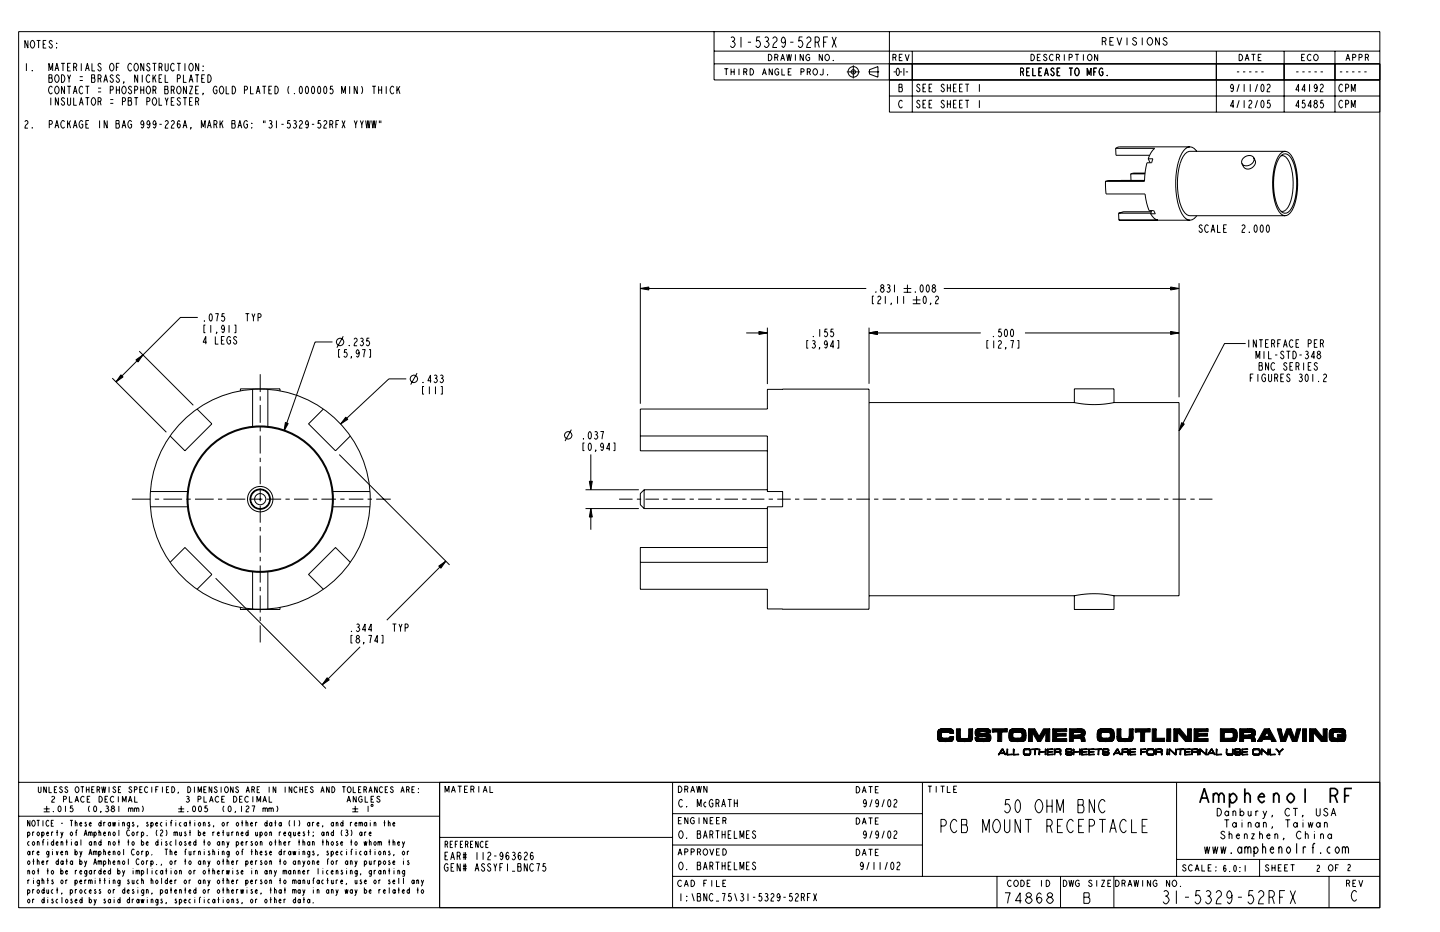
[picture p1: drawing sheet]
<svg xmlns="http://www.w3.org/2000/svg" width="432mm" height="279mm" viewBox="0 0 432 279" stroke-linecap="round" stroke-linejoin="round" font-family="sans-serif">
<g fill="none" stroke="#000" stroke-width=".3">
<path d="M5.6 9.5h408.2v262.6h-408.2zM7.9 19v2.3M8.4 12.1v2.3l-.9-2.3v2.3M9.4 12.3l.2-.2a1.22 1.22 0 0 1 .8 1.2 1.22 1.22 0 0 1-.8 1.1 1.44 1.44 0 0 1-.2-2.1zM11 12.1h1.1M11.6 12.1v2.3M12.9 13.3h.6M13.9 12.1h-1v2.3h1M15.7 12.5l-.4-.4-.5 .4 .9 1.2-.1 .5-.5 .2-.4-.6M16.9 14.2l.2 .2zM16.9 12.9l.2 .2zM18.3 19h1.2"/>
<path d="M18.9 19v2.3M21.2 19h-.9v2.3h.9M24.4 19v2.3M27.6 19v2.3h.9M30.3 19.4l-.3-.4-.6 .4 .9 1.1-.1 .6-.5 .2-.4-.6M33.2 19.2l.2-.2a1.22 1.22 0 0 1 .8 1.1 1.22 1.22 0 0 1-.8 1.2 1.44 1.44 0 0 1-.2-2.1zM35.8 19h-.9v2.3M39.5 19.4l-.4-.4a1.22 1.22 0 0 0-.8 1.1 1.22 1.22 0 0 0 .8 1.2l.4-.4M40.5 19.2l.2-.2a1.22 1.22 0 0 1 .8 1.1 1.22 1.22 0 0 1-.8 1.2 1.44 1.44 0 0 1-.2-2.1zM43.1 19v2.3l-.9-2.3v2.3M44.9 19.4l-.3-.4-.6 .4 .9 1.1-.1 .6-.4 .2-.5-.6M45.7 19h1.2"/>
<path d="M46.3 19v2.3M49.5 19v1.9l.4 .4 .5-.4v-1.9M52.3 19.4l-.4-.4a1.22 1.22 0 0 0-.8 1.1 1.22 1.22 0 0 0 .8 1.2l.4-.4M53.1 19h1.1M53.6 19v2.3M55.5 19v2.3M56.9 19.2l.3-.2a1.22 1.22 0 0 1 .8 1.1 1.22 1.22 0 0 1-.8 1.2 1.44 1.44 0 0 1-.3-2.1zM59.6 19v2.3l-.9-2.3v2.3M60.8 19.7l.1 .2zM214.1 9.5v14.5h199.7h-147.1v-4.9h147.1M214.1 19.1h199.7M214.1 15.3h199.7"/>
<path d="M219.2 11.3l.3-.2a.72 .72 0 0 1 .8 .8l-.5 .5 .6 .8-.3 .8-.6 .2-.5-.5M219.5 12.4h.3M222.2 11.1v3.1M224.3 12.7h.9M227.9 11.1h-.9l-.2 1.3 .3-.3a1.06 1.06 0 0 1 1 1.1 1.06 1.06 0 0 1-1 1l-.5-.5M229.3 11.3l.4-.2a.72 .72 0 0 1 .8 .8l-.5 .5 .6 .8-.3 .8-.6 .2-.5-.5M229.7 12.4h.3M230.4 16.3a.96 .96 0 0 1 1.1 .9 .96 .96 0 0 1-1.1 1zM231.7 11.6l.5-.5h.3l.5 .5a1.23 1.23 0 0 1-.8 1.3l-.5 1.3h1.3M232.3 17.2l.8-.1v-.7l-.8-.1v1.9M232.9 17.2l.4 1M234.1 18.2l.6-1.9 .6 1.9"/>
<path d="M234.3 17.5h.8M235.5 12.1l-.1 .6-.5 .2-.5-.2a1.24 1.24 0 0 1 .5-1.6 2.15 2.15 0 0 1 0 3.1l-.5-.5M235.9 16.3l.3 1.9 .4-1.9 .4 1.9 .3-1.9M237 12.7h.9M238.5 16.3v1.9M240.6 11.1h-.9l-.2 1.3 .3-.3a1.06 1.06 0 0 1 1 1.1 1.06 1.06 0 0 1-1 1l-.5-.5M240.9 16.3v1.9l-1-1.9v1.9M241.9 11.6l.5-.5h.3l.5 .5a1.23 1.23 0 0 1-.8 1.3l-.5 1.3h1.3M242.8 16.6l-.4-.3a.96 .96 0 0 0-.8 .9 .96 .96 0 0 0 .8 1l.4-.3v-.7h-.5M244.4 12.7h.8l.5-.6v-.5l-.5-.5h-.8v3.1M245.2 12.7l.5 1.5M246.6 16.3v1.9l-1-1.9v1.9"/>
<path d="M247 12.7h.8M247.7 16.4l.2-.1a.96 .96 0 0 1 .8 .9 .96 .96 0 0 1-.8 1l-.3-.3a1.02 1.02 0 0 1 .1-1.5zM248.2 11.1h-1.2v3.1M249.5 11.1l1.3 3.1M249.8 18l.1 .2zM250.8 11.1l-1.3 3.1M255.9 19.6v3.9M266.7 9.5v14.5M267.7 17.2l.9-.1v-.7l-.9-.1v1.9M268.3 17.2l.4 1M269.7 17.2h.5M270.6 16.3h-.9v1.9h.9"/>
<path d="M271.4 16.3l.6 1.9 .6-1.9M273.6 15.3v18.3M309.1 16.3a.96 .96 0 0 1 1.1 .9 .96 .96 0 0 1-1.1 1zM311.1 17.2h.6M312 16.3h-.9v1.9h.9M313.9 16.6l-.3-.3-.6 .3 .9 .9-.1 .5-.5 .2-.5-.5M315.8 16.6l-.3-.3a.96 .96 0 0 0-.9 .9 .96 .96 0 0 0 .9 1l.3-.3M316.8 17.2l.8-.1v-.7l-.8-.1v1.9M317.4 17.2l.3 1M319.2 16.3v1.9M320.6 17.2l.8-.1v-.7l-.8-.1v1.9M322.4 16.3h1.2"/>
<path d="M323 16.3v1.9M324.9 16.3v1.9M326.4 16.4l.3-.1a.96 .96 0 0 1 .8 .9 .96 .96 0 0 1-.8 1l-.4-.3a1.02 1.02 0 0 1 .1-1.5zM329.2 16.3v1.9l-1-1.9v1.9M330.5 12.4l1-.2v-.7l-1-.2v2.2M331.2 12.4l.5 1.1M332.8 12.4h.7M333.9 11.3h-1.1v2.2h1.1M334.9 11.3l.8 2.2 .7-2.2M337.9 11.3v2.2M340.8 11.6l-.4-.3-.6 .2-.1 .3 .4 .4a.69 .69 0 0 1 .7 .6 .69 .69 0 0 1-.4 .7l-.6-.1-.3-.4M342.5 11.3v2.2"/>
<path d="M344.4 11.5l.3-.2a1.15 1.15 0 0 1 1 1.1 1.15 1.15 0 0 1-1 1.1 1.28 1.28 0 0 1-.3-2zM347.7 11.3v2.2l-1.2-2.2v2.2M349.9 11.6l-.4-.3-.6 .2-.1 .3 .4 .4a.69 .69 0 0 1 .7 .6 .69 .69 0 0 1-.4 .7l-.6-.1-.2-.4M364.7 15.3v18.3M371.6 16.3a.96 .96 0 0 1 1 .9 .96 .96 0 0 1-1 1zM373.4 18.2l.6-1.9 .5 1.9M373.6 17.5h.7M375.3 16.3h1.2M375.9 16.3v1.9M377.3 17.2h.6M378.2 16.3h-.9v1.9h.9M385.1 15.3v18.3"/>
<path d="M390.3 17.2h.6M391.3 16.3h-1v1.9h1M393.2 16.6l-.4-.3a.96 .96 0 0 0-.8 .9 .96 .96 0 0 0 .8 1l.4-.3M394.2 16.4l.3-.1a.96 .96 0 0 1 .8 .9 .96 .96 0 0 1-.8 1l-.4-.3a1.02 1.02 0 0 1 .1-1.5zM400.3 15.3v18.3M403.6 18.2l.6-1.9 .6 1.9M403.8 17.5h.7M405.6 17.2l.8-.1v-.7l-.8-.1v1.9M407.5 17.2l.8-.1v-.7l-.8-.1v1.9M409.4 17.2l.9-.1v-.7l-.9-.1v1.9M410 17.2l.4 1M413.8 19.1h-147.1v14.5h147.1"/>
<path d="M7.5 36.5l.3-.4 .6 .4v.4l-.8 .9-.1 .6h.9M9.6 21.1l.1 .2zM9.6 38.2l.1 .2zM14.7 21.3v-2.3l.5 1.9 .6-1.9v2.3M14.7 22.4h.8l.1 .2-.1 .8 .2 .9-.2 .4h-.8zM14.7 23.4h.8M14.8 37.3h.5l.4-.4v-.4l-.4-.4h-.5v2.3M15.2 29.3v2.3M15.7 26.2l-.4-.4a1.22 1.22 0 0 0-.8 1.2 1.22 1.22 0 0 0 .8 1.1l.4-.4M16.5 21.3l.6-2.3 .5 2.3M16.5 38.4l.6-2.3 .5 2.3M16.7 22.6l.2-.2a1.22 1.22 0 0 1 .8 1.2 1.22 1.22 0 0 1-.8 1.1 1.44 1.44 0 0 1-.2-2.1z"/>
<path d="M16.7 26l.2-.2a1.22 1.22 0 0 1 .8 1.2 1.22 1.22 0 0 1-.8 1.1l-.3-.4a1.45 1.45 0 0 1 .1-1.7zM16.7 20.5h.7M16.7 37.7h.7M17.5 29.3v2.3l-.9-2.3v2.3M18.4 22.4a1.15 1.15 0 0 1 1.1 1.2 1.15 1.15 0 0 1-1.1 1.1zM19.3 25.8v2.3l-.9-2.3v2.3M19.3 29.7l-.3-.4-.6 .4 .9 1.1-.1 .6-.4 .2-.5-.6M19.3 36.5l-.3-.4a1.2 1.2 0 0 0-.8 1.2 1.2 1.2 0 0 0 .8 1.1l.3-.4M20.1 25.8h1.2M20.3 22.4l.4 1.2v1.1M20.3 29.3v1.9l.3 .4 .6-.4v-1.9M20.3 20.1h.5"/>
<path d="M20.3 36.1v2.3M20.7 25.8v2.3M20.7 36.9l.5 1.5M21.2 22.4l-.5 1.2M21.2 36.1l-.9 1.4M22 28.1l.5-2.3 .6 2.3M22 38.4l.5-2.3 .6 2.3M22.1 20.1h.6l.3-.4v-.3l-.3-.4h-.6v2.3M22.1 29.3v2.3h.9M22.2 27.4h.7M22.2 37.7h.7M22.7 20.1l.3 1.2"/>
<path d="M23.8 31.6l.6-2.3 .5 2.3M23.9 24.1h.9M23.9 23h.9M24 30.8h.7M24.8 26.2l-.3-.4a1.22 1.22 0 0 0-.8 1.2 1.22 1.22 0 0 0 .8 1.1l.3-.4M24.8 36.5l-.3-.4a1.2 1.2 0 0 0-.8 1.2 1.2 1.2 0 0 0 .8 1.1l.3-.4v-.7h-.4M25.6 21.3l.6-2.3 .6 2.3M25.6 25.8h1.2M25.6 29.3h1.2M25.7 37.3h.6M25.9 20.5h.6M26.2 25.8v2.3"/>
<path d="M26.2 29.3v2.3M26.7 36.1h-1v2.3h1M27.5 22.4h.8l.1 .2-.1 .8 .2 .9-.2 .4h-.8zM27.5 23.4h.8M27.7 29.5l.2-.2a1.22 1.22 0 0 1 .8 1.1 1.22 1.22 0 0 1-.8 1.2l-.3-.4a1.44 1.44 0 0 1 .1-1.7zM29.4 23.6h.6l.3-.4v-.4l-.3-.4h-.6v2.3M29.4 30.4h.6l.3-.4v-.3l-.3-.4h-.6v2.3M29.4 26.4h.9M29.4 27.6h.9M29.9 36.1v2.3M30 23.6l.3 1.1M30 30.4l.3 1.2"/>
<path d="M31.1 24.7l.6-2.3 .6 2.3M31.3 23.9h.7M32.1 36.1v2.3l-.9-2.3v2.3M33.1 27h.5l.4-.4v-.4l-.4-.4h-.5v2.3M33.1 31h.9M33.1 29.8h.9M34 22.8l-.4-.4-.5 .4 .9 1.1-.1 .6-.5 .2-.5-.6M34.8 36.1h.8l.1 .2-.1 .8 .2 .9-.2 .4h-.8zM34.8 37.1h.8M34.9 20.1h.6M34.9 25.8v2.3M34.9 27h.9"/>
<path d="M35.8 22.8l-.3-.4-.6 .4 .9 1.1-.1 .6-.5 .2-.4-.6M35.8 25.8v2.3M36.6 38.4l.6-2.3 .5 2.3M36.7 30.4h.6l.3-.4v-.3l-.3-.4h-.6v2.3M36.8 26l.3-.2a1.22 1.22 0 0 1 .8 1.2 1.22 1.22 0 0 1-.8 1.1l-.4-.4a1.45 1.45 0 0 1 .1-1.7zM36.8 37.7h.7M37.2 24.7l-.1-.2-.2 .6M38.4 29.3h.8l.1 .2-.1 .7 .3 1-.3 .4h-.8zM38.4 30.2h.8M39.5 26.2l-.4-.4-.6 .4 1 1.2-.2 .5-.4 .2-.5-.5M39.5 36.5l-.4-.4a1.2 1.2 0 0 0-.8 1.2 1.2 1.2 0 0 0 .8 1.1l.4-.4v-.7h-.5M40.3 29.3h1.1"/>
<path d="M40.4 27h.5l.4-.4v-.4l-.4-.4h-.5v2.3M40.8 29.3v2.3M41.3 22.4v2.3l-.9-2.3v2.3M42.2 27h.9M42.2 25.8v2.3M42.7 22.4v2.3M43.1 36.9l-.4 .6-.4-.2a.89 .89 0 0 1 .4-1.2 1.55 1.55 0 0 1 0 2.3l-.4-.4M43.1 25.8v2.3M44 30.4h.6l.3-.4v-.3l-.3-.4h-.6v2.3M44.1 26l.3-.2a1.22 1.22 0 0 1 .8 1.2 1.22 1.22 0 0 1-.8 1.1l-.4-.4a1.45 1.45 0 0 1 .1-1.7zM44.9 22.8l-.3-.4a1.22 1.22 0 0 0-.8 1.2 1.22 1.22 0 0 0 .8 1.1l.3-.4M44.9 36.9l-.4 .6-.4-.2a.89 .89 0 0 1 .4-1.2 1.55 1.55 0 0 1 0 2.3l-.4-.4"/>
<path d="M45.9 27h.5l.4-.4v-.4l-.4-.4h-.5v2.3M45.9 22.4v2.3M46 29.5l.2-.2a1.22 1.22 0 0 1 .8 1.1 1.22 1.22 0 0 1-.8 1.2l-.3-.4a1.44 1.44 0 0 1 .1-1.7zM46.3 23.2l.5 1.5M46.4 27l.4 1.1M46.8 36.9l-.5 .6-.3-.2a.89 .89 0 0 1 .3-1.2 1.55 1.55 0 0 1 0 2.3l-.3-.4M46.8 22.4l-.9 1.3M47.7 20.1h.6l.3-.4v-.3l-.3-.4h-.6v2.3M47.7 29.3v2.3h.9M47.7 23.6h.6M47.8 37.3h.7M48.3 20.1l.3 1.2"/>
<path d="M48.6 22.4h-.9v2.3h.9M49.4 25.8h.8l.1 .2-.1 .8 .2 .9-.2 .4h-.8zM49.4 26.8h.8M49.5 22.4v2.3h.9M49.5 29.3l.5 1.1v1.2M49.5 36.5l.4-.4 .5 .4v.4l-.8 .9-.1 .6h.9M50.4 29.3l-.4 1.1M51.3 27h.6l.4-.4v-.4l-.4-.4h-.6v2.3M51.3 36.5l.4-.4 .6 .4v.4l-.8 .9-.2 .6h1M51.3 30.4h.6M51.9 27l.4 1.1M52.3 29.3h-1v2.3h1"/>
<path d="M53.2 23.6h.5l.4-.4v-.4l-.4-.4h-.5v2.3M53.3 26l.2-.2a1.22 1.22 0 0 1 .8 1.2 1.22 1.22 0 0 1-.8 1.1l-.3-.4a1.45 1.45 0 0 1 .1-1.7zM54 36.5l-.4-.4a1.55 1.55 0 0 0 0 2.3 .76 .76 0 0 0 0-1.3l-.4 .6M54.1 29.7l-.4-.4-.5 .4 .9 1.1-.1 .6-.5 .2-.4-.6M54.9 38.4l.6-2.3 .5 2.3M54.9 29.3h1.1M55 22.4v2.3h.9M55.1 37.7h.7M55.5 29.3v2.3M55.9 25.8v2.3l-.9-2.3v2.3M56.7 24.7l.6-2.3 .6 2.3M56.8 25.8h.9l-.9 2.3h.9"/>
<path d="M56.8 30.4h.6M56.9 23.9h.7M57.3 38.4l-.1-.2-.1 .6M57.7 29.3h-.9v2.3h.9M58.5 22.4h1.2M58.7 30.4h.5l.4-.4v-.3l-.4-.4h-.5v2.3M58.7 27h.5M59.1 22.4v2.3M59.2 30.4l.4 1.2M59.6 25.8h-.9v2.3h.9M60.4 38.4v-2.3l.5 1.9 .6-1.9v2.3M60.5 23.6h.6"/>
<path d="M60.8 21.1l.1 .2zM60.9 28.1l-.1-.2-.1 .6M61.4 22.4h-.9v2.3h.9M62.2 38.4l.6-2.3 .5 2.3M62.3 22.4a1.15 1.15 0 0 1 1 1.2 1.15 1.15 0 0 1-1 1.1zM62.4 37.7h.7M64.1 37.3h.6l.4-.4v-.4l-.4-.4h-.6v2.3M64.7 37.3l.4 1.1M65.1 26.2l-.4-.4a1.22 1.22 0 0 0-.8 1.2 1.22 1.22 0 0 0 .8 1.1l.4-.4v-.7h-.5M66 36.1v2.3M66.1 26l.2-.2a1.22 1.22 0 0 1 .8 1.2 1.22 1.22 0 0 1-.8 1.1l-.3-.4a1.45 1.45 0 0 1 .1-1.7zM66.4 36.9l.5 1.5"/>
<path d="M66.9 36.1l-.9 1.4M67.8 25.8v2.3h.9M69.5 36.1h.8l.1 .2-.1 .8 .2 .9-.2 .4h-.8zM69.5 37.1h.8M69.6 25.8a1.15 1.15 0 0 1 1.1 1.2 1.15 1.15 0 0 1-1.1 1.1zM71.3 38.4l.6-2.3 .6 2.3M71.6 37.7h.7M73.3 27h.6l.3-.4v-.4l-.3-.4h-.6v2.3M74.2 36.5l-.3-.4a1.2 1.2 0 0 0-.9 1.2 1.2 1.2 0 0 0 .9 1.1l.3-.4v-.7h-.5M75.1 25.8v2.3h.9M75.5 38.2l.1 .2zM75.5 36.9l.1 .2z"/>
<path d="M76.8 28.1l.6-2.3 .6 2.3M77.1 27.4h.7M78.7 25.8h1.1M79 36.1v.8M79.2 25.8v2.3M79.5 36.1v.8M80.6 27h.6M80.7 36.3l.5-.2 .3 .4-.3 .6 .4 .7-.4 .6-.6-.4M81 37.1h.2M81.5 25.8h-.9v2.3h.9M82.4 25.8a1.15 1.15 0 0 1 1.1 1.2 1.15 1.15 0 0 1-1.1 1.1zM82.9 36.1v2.3"/>
<path d="M84.4 37.3h.7M86.7 25.8a2.03 2.03 0 0 0 0 2.3M87 36.1h-.7l-.1 1 .2-.2a.77 .77 0 0 1 .7 .8 .77 .77 0 0 1-.7 .7l-.3-.4M88 36.3l.5-.2 .3 .4-.3 .6 .5 .7-.5 .6-.6-.4M88.3 27.9l.1 .2zM88.3 37.1h.2M89.8 36.5l.3-.4 .6 .4v.4l-.8 .9-.1 .6h.9M90 26l.2-.2a1.55 1.55 0 0 1 0 2.3 1.62 1.62 0 0 1-.2-2.1zM91.8 26l.2-.2a1.55 1.55 0 0 1 0 2.3 1.62 1.62 0 0 1-.2-2.1zM92.5 36.9l-.5 .6-.3-.2a.89 .89 0 0 1 .3-1.2 1.55 1.55 0 0 1 0 2.3l-.3-.4M93.5 37.3h.7M93.6 26l.3-.2a1.55 1.55 0 0 1 0 2.3 1.62 1.62 0 0 1-.3-2.1z"/>
<path d="M95.5 26l.2-.2a1.55 1.55 0 0 1 0 2.3 1.62 1.62 0 0 1-.2-2.1zM96.2 36.1h-.7l-.1 1 .2-.2a.77 .77 0 0 1 .7 .8 .77 .77 0 0 1-.7 .7l-.4-.4M97.1 36.5l.3-.4 .6 .4v.4l-.8 .9-.1 .6h.9M97.3 26l.2-.2a1.55 1.55 0 0 1 0 2.3 1.62 1.62 0 0 1-.2-2.1zM98.9 37.3h.6l.3-.4v-.4l-.3-.4h-.6v2.3M99.5 37.3l.3 1.1M99.8 25.8h-.7l-.1 1 .2-.2a.77 .77 0 0 1 .7 .8 .77 .77 0 0 1-.7 .7l-.3-.4M100.7 37.3h.6M101.6 36.1h-.9v2.3M102.4 28.1v-2.3l.6 1.9 .6-1.9v2.3M102.6 36.1l.9 2.3M103.5 36.1l-.9 2.3"/>
<path d="M104.8 25.8v2.3M106.2 36.1l.5 1.2v1.1M107.1 25.8v2.3l-.9-2.3v2.3M107.1 36.1l-.4 1.2M108 36.1l.5 1.2v1.1M108.4 25.8a2.03 2.03 0 0 1 0 2.3M109 36.1l-.5 1.2M109.6 36.1l.4 2.3 .3-2.3 .4 2.3 .3-2.3M111.5 36.1l.3 2.3 .4-2.3 .3 2.3 .3-2.3M111.6 25.8h1.1M112.2 25.8v2.3M113.5 25.8v2.3"/>
<path d="M113.5 27h.9M113.8 36.1v.8M114.2 36.1v.8M114.4 25.8v2.3M115.8 25.8v2.3M118.1 26.2l-.3-.4a1.22 1.22 0 0 0-.8 1.2 1.22 1.22 0 0 0 .8 1.1l.3-.4M119 25.8v2.3M119.5 26.6l.4 1.5M119.9 25.8l-.9 1.4M217.2 20.6h1.2M217.8 20.6v1.9M219.2 20.6v1.9"/>
<path d="M219.2 21.5h1M220.2 20.6v1.9M221.6 20.6v1.9M223 21.5l.9-.1v-.6l-.9-.2v1.9M223.6 21.5l.4 1M224.9 20.6a.96 .96 0 0 1 1.1 .9 .96 .96 0 0 1-1.1 1zM228.6 22.5l.6-1.9 .6 1.9M228.9 21.9h.7M231.6 20.6v1.9l-1-1.9v1.9M233.5 20.9l-.4-.3a.96 .96 0 0 0-.8 .9 .96 .96 0 0 0 .8 1l.4-.3v-.7h-.5M234.4 20.6v1.9h1M236.4 21.5h.5"/>
<path d="M237.3 20.6h-.9v1.9h.9M240.2 21.5l.8-.1v-.6l-.8-.2v1.9M242.1 21.5l.8-.1v-.6l-.8-.2v1.9M242.7 21.5l.3 1M244.1 20.8l.2-.2a.96 .96 0 0 1 .9 .9 .96 .96 0 0 1-.9 1l-.3-.3a1.02 1.02 0 0 1 .1-1.4zM246.8 20.6v1.6l-.3 .3-.6-.3M248.1 22.3l.2 .2zM253.9 21.5h3.9M260.4 21.5h3.2M260.7 20.9l2.6-.9v3.1l-2.6-.9zM266.7 28.8h147.1M268 21.5h.6"/>
<path d="M269 20.6l.2-.2a1.55 1.55 0 0 1 0 2.3 1.62 1.62 0 0 1-.2-2.1zM269.6 25.2h.8l.1 .2-.1 .8 .2 .9-.2 .4h-.8zM269.6 26.2h.8M269.8 21.5h.7M270.6 30.4l-.4-.3a1.22 1.22 0 0 0-.8 1.1 1.22 1.22 0 0 0 .8 1.1l.4-.3M271 20.4v2.3M271.6 21.5h.7M275.8 25.6l-.3-.4-.6 .4 .9 1.2-.1 .5-.4 .2-.5-.6M275.8 30.4l-.3-.3-.6 .3 .9 1.2-.1 .6-.4 .1-.5-.5M276.8 26.4h.5M276.8 31.2h.5M277.7 25.2h-.9v2.3h.9"/>
<path d="M277.7 30.1h-.9v2.2h.9M278.6 26.4h.6M278.6 31.2h.6M279.5 25.2h-.9v2.3h.9M279.5 30.1h-.9v2.2h.9M283.2 25.6l-.4-.4-.6 .4 1 1.2-.2 .5-.4 .2-.5-.6M283.2 30.4l-.4-.3-.6 .3 1 1.2-.2 .6-.4 .1-.5-.5M284.1 26.4h.9M284.1 25.2v2.3M284.1 30.1v2.2M284.1 31.2h.9M285 25.2v2.3"/>
<path d="M285 30.1v2.2M285.9 26.4h.6M285.9 31.2h.6M286.8 25.2h-.9v2.3h.9M286.8 30.1h-.9v2.2h.9M287.7 26.4h.6M287.7 31.2h.6M288.6 25.2h-.9v2.3h.9M288.6 30.1h-.9v2.2h.9M289.4 25.2h1.2M289.4 30.1h1.2M290 25.2v2.3"/>
<path d="M290 30.1v2.2M293.7 25.2v2.3M293.7 30.1v2.2M306 21.5h.6l.3-.3v-.4l-.3-.4h-.6v2.3M306.6 21.5l.3 1.2M307.8 21.5h.6M308.8 20.4h-1v2.3h1M309.7 20.4v2.3h.9M311.5 21.5h.6M312.4 20.4h-.9v2.3h.9M313.2 22.7l.6-2.3 .6 2.3M313.4 21.9h.7"/>
<path d="M316.1 20.8l-.4-.4-.5 .4 .9 1.1-.1 .6-.5 .2-.5-.6M317 21.5h.6M317.9 20.4h-.9v2.3h.9M320.5 20.4h1.2M321.1 20.4v2.3M322.6 20.6l.2-.2a1.22 1.22 0 0 1 .8 1.1 1.22 1.22 0 0 1-.8 1.2 1.44 1.44 0 0 1-.2-2.1zM326 22.7v-2.3l.6 1.9 .6-1.9v2.3M328 21.5h.5M328.9 20.4h-.9v2.3M329.9 20.6l.5-.2 .3 .4-.3-.4a1.22 1.22 0 0 0-.8 1.1 1.22 1.22 0 0 0 .8 1.2l.3-.4v-.8h-.4h.4v.8l-.6 .4a1.44 1.44 0 0 1-.2-2.1zM332 22.5l.1 .2zM369.9 26l-.5 .6-.3-.2a.89 .89 0 0 1 .3-1.2 1.55 1.55 0 0 1 0 2.3l-.3-.4"/>
<path d="M370 31.8h-1l.8-1.7v2.2M370.9 21.5h.7M371.6 25.2l-.7 2.3M371.6 30.1l-.7 2.2M372.7 21.5h.7M373.1 25.2v2.3M373.1 30.1v2.2M374.4 30.4l.4-.3 .6 .3v.4l-.8 1-.2 .5h1M374.6 21.5h.6M374.9 25.2v2.3M376.4 21.5h.7M377.1 25.2l-.7 2.3"/>
<path d="M377.1 30.1l-.7 2.2M378.2 21.5h.7M378.3 25.4l.3-.2a1.55 1.55 0 0 1 0 2.3 1.62 1.62 0 0 1-.3-2.1zM378.3 30.2l.3-.1a1.55 1.55 0 0 1 0 2.2 1.62 1.62 0 0 1-.3-2.1zM379.9 25.6l.4-.4 .5 .4v.4l-.5 .6-.4 .9h.9M380.8 30.1h-.6l-.2 .9 .3-.2a.77 .77 0 0 1 .7 .8 .77 .77 0 0 1-.7 .7l-.4-.3M388.7 21.5h.7M389.6 26.9h-1l.8-1.7v2.3M389.6 31.8h-1l.8-1.7v2.2M390.5 21.5h.7M391.3 30.1h-.7l-.1 .9 .2-.2a.77 .77 0 0 1 .7 .8 .77 .77 0 0 1-.7 .7l-.3-.3M391.4 26.9h-1l.8-1.7v2.3"/>
<path d="M392.3 21.5h.7M392.7 25.2v2.3M393.3 31.8h-1.1l.8-1.7v2.2M394.2 21.5h.7M394.4 31l-.3-.4 .3-.5 .6 .3-.4 .6M395 26l-.5 .6-.3-.2a.89 .89 0 0 1 .3-1.2 1.55 1.55 0 0 1 0 2.3l-.3-.4M395.9 25.6l.3-.4 .6 .4v.4l-.6 .6-.3 .9h.9M396 21.5h.7M396.8 30.1h-.7l-.1 .9 .2-.2a.77 .77 0 0 1 .7 .8 .77 .77 0 0 1-.7 .7l-.3-.3M401.8 21.5h.7M402.6 25.6l-.4-.4a1.22 1.22 0 0 0-.8 1.2 1.22 1.22 0 0 0 .8 1.1l.4-.4M402.6 30.4l-.4-.3a1.22 1.22 0 0 0-.8 1.1 1.22 1.22 0 0 0 .8 1.1l.4-.3"/>
<path d="M403.5 26.4h.6l.3-.4v-.4l-.3-.4h-.6v2.3M403.5 31.2h.6l.3-.4v-.4l-.3-.3h-.6v2.2M403.6 21.5h.7M405.2 27.5v-2.3l.6 1.9 .6-1.9v2.3M405.2 32.3v-2.2l.6 1.9 .6-1.9v2.2M405.4 21.5h.7M407.3 21.5h.7M409.1 21.5h.7M331.5 54.4l.2 3.7h11.7l.4 2.8 .8 2.2h1.4l.4 1h-1.4M334.5 44.5h11.7a6.8 6.8 0 0 0-1.9 3.1M334.5 44.5l.1 2.1h10.1M339.1 52.1v2"/>
<path d="M339.1 52.1h4.2M343.2 54.1h-10.9l-.8 .3M343.2 54.1h-7.2M343.4 51.9h-3.5l-.8 .2M344.3 47.6h1.4l-.4 1.2h-1.4l-.5 2.6-.2 3h-11.7M344.3 47.6l.6 1.2M356.8 44h-21l-1.3 .5M356.8 44a3.6 3.6 0 0 0-2.9 3 23.6 23.6 0 0 0 .5 17.1 3.1 3.1 0 0 0 2.4 1.9M356.8 44a2.68 2.68 0 0 1 2 1.4M376 47.3a2.09 2.09 0 0 0-2.4-.4 2.09 2.09 0 0 0-1.2 2.1M376 47.3a2.09 2.09 0 0 1-1.2 2.1 2.09 2.09 0 0 1-2.4-.4M376 47.3a2.06 2.06 0 0 1-.3 2.8 2.06 2.06 0 0 1-2.8-.1l-.5-1"/>
<path d="M383.9 46.9l.5-.5a1.74 1.74 0 0 1 2.7 .9 18.1 18.1 0 0 1 .2 15.1 1.92 1.92 0 0 1-1.7 1.5 1.92 1.92 0 0 1-1.9-1.1 18.2 18.2 0 0 1-.3-15.2zM384.1 46.7a1.48 1.48 0 0 1 2 .9 16.9 16.9 0 0 1 .1 14.6 1.86 1.86 0 0 1-2.1 1.1M385.4 45.4h-28.6a2.97 2.97 0 0 0-2.5 2.5 20.7 20.7 0 0 0 .4 15.1 2.58 2.58 0 0 0 2.1 1.7h28.6M385.4 45.4a3.1 3.1 0 0 0-2.6 2.5 20.1 20.1 0 0 0 .7 15.5 2.27 2.27 0 0 0 1.9 1.3M385.4 45.4a3.6 3.6 0 0 1 2.7 3.1 20.8 20.8 0 0 1-.7 14.6 2.61 2.61 0 0 1-2 1.6M335.4 63.9l.1 2.1M335.4 63.9h9.7M335.5 66h21.3M345 64.1a3.4 3.4 0 0 0 2.2 1.9h-11.7M345.2 63.5h-8.3l-1.5 .4M345.3 63.1l-.3 1M358.9 64.7a2.69 2.69 0 0 1-2.1 1.3"/>
<path d="M360.5 67.8l-.3-.4-.6 .4 .9 1.1-.1 .6-.5 .2-.4-.6M362.3 67.8l-.3-.4a1.22 1.22 0 0 0-.8 1.1 1.22 1.22 0 0 0 .8 1.2l.3-.4M363.1 69.7l.6-2.3 .6 2.3M363.4 68.9h.7M365.1 67.4v2.3h.9M366.9 68.5h.6M367.8 67.4h-.9v2.3h.9M372.4 67.8l.3-.4 .6 .4v.4l-.6 .5-.3 1h.9M374.6 69.5l.1 .2zM376.3 67.6l.2-.2a1.55 1.55 0 0 1 0 2.3 1.62 1.62 0 0 1-.2-2.1zM378.1 67.6l.2-.2a1.55 1.55 0 0 1 0 2.3 1.62 1.62 0 0 1-.2-2.1zM379.9 67.6l.3-.2a1.55 1.55 0 0 1 0 2.3 1.62 1.62 0 0 1-.3-2.1z"/>
<path d="M59.3 95.2h-5.2l-19.3 19.3M61.3 96.1l.1 .2zM61.6 97.5h-.5v2.2h.5M63 94.2l.2-.2a1.55 1.55 0 0 1 0 2.3 1.62 1.62 0 0 1-.2-2.1zM63.2 97.5v2.2M64.6 94h.9l-.5 2.3M65 99.7l-.1-.2-.1 .6M67.3 94h-.7l-.1 1 .2-.2a.77 .77 0 0 1 .7 .7 .77 .77 0 0 1-.7 .8l-.3-.4M67.3 98.2l-.4 .6-.4-.2a.89 .89 0 0 1 .4-1.1 1.55 1.55 0 0 1 0 2.2l-.4-.3M68.7 97.5v2.2M70.3 97.5h.4v2.2h-.4M73.6 94h1.1"/>
<path d="M74.2 94v2.3M75.5 94l.5 1.2v1.1M76.5 94l-.5 1.2M77.4 95.2h.5l.4-.4v-.4l-.4-.4h-.5v2.3M192 86.5h67.8M192 84.9v36.1M223.8 99.8h6.3M230.1 98.2v16.9M245.8 98.7v2.3M248.1 98.7h-.7l-.1 .9 .2-.2a.77 .77 0 0 1 .7 .8 .77 .77 0 0 1-.7 .8l-.3-.4M249.9 98.7h-.7l-.1 .9 .2-.2a.77 .77 0 0 1 .7 .8 .77 .77 0 0 1-.7 .8l-.3-.4M260.6 98.2v16.9"/>
<path d="M260.6 99.8h33.5M262 88.8h-.4v2.3h.4M262.6 87.4l.1 .2zM263.2 89.2l.3-.4 .6 .4v.3l-.6 .6-.3 1h.9M264.4 86.3l-.3-.4 .3-.6 .6 .4-.3 .6M265.5 88.8v2.3M266 85.5l.5-.2 .3 .4-.3 .6 .5 .8-.5 .5-.6-.4M266.3 86.3h.2M267.3 91.1l-.1-.2-.1 .5M268.2 85.3v2.3M269.1 88.8v2.3M271 86.5h2.2"/>
<path d="M271 87.6h2.2M271 88.8v2.3M272.1 85.3v2.3M273.7 89.9h2.3M273.7 91.1h2.3M274.4 87.4l.1 .2zM274.8 88.8v2.3M276.1 85.5l.3-.2a1.55 1.55 0 0 1 0 2.3 1.62 1.62 0 0 1-.3-2.1zM277.1 89l.2-.2a1.55 1.55 0 0 1 0 2.3 1.62 1.62 0 0 1-.2-2.1zM278 85.5l.2-.2a1.55 1.55 0 0 1 0 2.3 1.62 1.62 0 0 1-.2-2.1zM279.1 91.1l-.1-.2-.1 .5M279.9 86.3l-.3-.4 .3-.6 .6 .4-.4 .6"/>
<path d="M280.5 89.2l.3-.4 .6 .4v.3l-.6 .6-.3 1h.9M283 86.5h70.6M300.3 98.7h-.7l-.1 .9 .2-.2a.77 .77 0 0 1 .7 .8 .77 .77 0 0 1-.7 .8l-.3-.4M301.4 98.9l.2-.2a1.55 1.55 0 0 1 0 2.3 1.62 1.62 0 0 1-.2-2.1zM303.2 98.9l.3-.2a1.55 1.55 0 0 1 0 2.3 1.62 1.62 0 0 1-.3-2.1zM307.4 99.8h46.2M353.6 84.9v34.2M33.7 113.4l16.2 16.2M41.7 105.3l16.3 16.2M61.9 102.6h-1l.8-1.7v2.3M64.6 100.9v2.3h.9M66.4 102h.6"/>
<path d="M67.3 100.9h-.9v2.3h.9M69.1 101.3l-.3-.4a1.22 1.22 0 0 0-.8 1.1 1.22 1.22 0 0 0 .8 1.2l.3-.4v-.8h-.4M71 101.3l-.4-.4-.5 .4 .9 1.1-.1 .6-.5 .2-.5-.6M72.1 117.2v-.6h11.9v.6M75.7 116.7v11.1M78 112.2v5.3M78 118.8v1.3M80.3 116.7v11.1M99.7 102.5h-5.2l-9.3 26.7M102 104.8h-.5v2.3h.5M102.9 100.8l-1.9 3.4M104 104.8h-.7l-.1 1 .3-.2a.77 .77 0 0 1 .6 .7 .77 .77 0 0 1-.6 .8l-.4-.4"/>
<path d="M104.7 103.5l.1 .2zM105.4 107.1l-.1-.2-.1 .6M106.2 101.8l.3-.4 .6 .4v.3l-.6 .6-.3 1h.9M107.7 105.6l-.5 .5-.3-.2a.89 .89 0 0 1 .3-1.1 1.55 1.55 0 0 1 0 2.3l-.3-.4M108.1 101.6l.2-.2 .5 .2 .1 .3-.3 .4 .4 .8-.4 .6-.6-.4M108.3 102.3h.3M108.6 104.8h.9l-.4 2.3M110.7 104.8h.4v2.3h-.4M110.7 101.4h-.6l-.2 .9 .3-.2a.77 .77 0 0 1 .7 .8 .77 .77 0 0 1-.7 .8l-.4-.4M121.8 113.6h-5.2l-14.5 13.5M125.1 111.9l-1.9 3.4M126.8 114.5l.1 .2z"/>
<path d="M127.2 115.9h-.5v2.3h.5M128.8 115.9v2.3M129.3 114.2h-1l.8-1.8v2.3M130.2 112.6l.3-.2 .4 .2 .1 .4-.3 .4 .5 .8-.5 .5-.6-.4M130.5 113.4h.2M130.6 115.9v2.3M132.1 112.6l.4-.2 .4 .4-.4 .6 .5 .8-.5 .5-.5-.4M132.2 115.9h.4v2.3h-.4M132.3 113.4h.2M242.4 102.1h-.5v2.3h.5M243.6 102.3l.5-.2 .3 .4-.3 .5 .4 .8-.4 .6-.6-.4M243.9 100.8l.1 .2z"/>
<path d="M243.9 103h.2M245.8 104.4l-.1-.2-.1 .6M248.1 102.9l-.5 .5-.3-.2a.89 .89 0 0 1 .3-1.1 1.55 1.55 0 0 1 0 2.3l-.3-.4M250 103.8h-1l.8-1.7v2.3M251.1 102.1h.4v2.3h-.4M296.4 102.1h-.5v2.3h.5M297.9 100.8l.1 .2zM298 102.1v2.3M299.4 102.5l.3-.4 .6 .4v.4l-.8 .9-.1 .6h.9M301.6 104.4l-.1-.2-.1 .6M303 102.1h.9l-.4 2.3M305.1 102.1h.4v2.3h-.4"/>
<path d="M373.5 103h-6.3l-13.6 26.2M374.4 101.8v2.3M374.9 113.3h.6M375.8 112.1h-.9v2.3M376.6 107.6v-2.3l.6 1.9 .6-1.9v2.3M376.7 101.8v2.3l-.9-2.3v2.3M377.2 112.1v2.3M377.5 108.7h.8l.1 .2-.1 .8 .3 .9-.3 .4h-.8zM377.5 101.8h1.2M377.5 109.7h.8M378.1 101.8v2.3M379 105.3v2.3"/>
<path d="M379.5 112.5l-.4-.4a1.22 1.22 0 0 0-.8 1.2 1.22 1.22 0 0 0 .8 1.1l.4-.4v-.7h-.5M379.5 103h.5M380.4 101.8h-.9v2.3h.9M380.4 105.3v2.3h.9M380.4 108.7v2.3l-.9-2.3v2.3M380.4 112.1v1.9l.3 .4 .6-.4v-1.9M381.3 103h.6l.3-.4v-.4l-.3-.4h-.6v2.3M381.9 103l.3 1.1M382.2 109.1l-.3-.4a1.22 1.22 0 0 0-.8 1.1 1.22 1.22 0 0 0 .8 1.2l.3-.4M382.2 113.3h.6l.3-.4v-.4l-.3-.4h-.6v2.3M382.3 106.4h.7M382.8 113.3l.3 1.1"/>
<path d="M383.1 103h.6M384.1 101.8h-1v2.3M384.1 113.3h.5M384.9 104.1l.5-2.3 .6 2.3M385 105.7l-.4-.4-.5 .4 .9 1.1-.1 .6-.5 .2-.5-.6M385 112.1h-.9v2.3h.9M385.1 103.4h.7M385.8 105.3h1.1M385.9 109.1l-.4-.4-.5 .4 .9 1.1-.1 .6-.5 .2-.4-.6M386.3 105.3v2.3M386.8 112.5l-.3-.4-.6 .4 .9 1.2-.1 .5-.5 .2-.4-.6M386.8 109.8h.6"/>
<path d="M387.7 102.2l-.3-.4a1.22 1.22 0 0 0-.8 1.2 1.22 1.22 0 0 0 .8 1.1l.3-.3M387.7 105.3a1.15 1.15 0 0 1 1 1.1 1.15 1.15 0 0 1-1 1.2zM387.7 108.7h-.9v2.3h.9M388.6 109.8h.6l.3-.3v-.4l-.3-.4h-.6v2.3M388.6 103h.6M389.2 109.8l.3 1.2M389.5 101.8h-.9v2.3h.9M389.7 112.3l.2-.2 .4 .2 .2 .4-.4 .4 .5 .7-.5 .6-.6-.4M389.7 106.4h.6M389.9 113.1h.2M390.9 108.7v2.3M391.5 105.5l.2-.2 .5 .2 .1 .3-.4 .4 .5 .8-.5 .6-.5-.4"/>
<path d="M391.6 112.3l.2-.2a1.55 1.55 0 0 1 0 2.3 1.62 1.62 0 0 1-.2-2.1zM391.7 106.2h.2M392.3 103h.6l.3-.4v-.4l-.3-.4h-.6v2.3M392.3 109.8h.6M393.2 108.7h-.9v2.3h.9M393.7 112.1v2.3M394.1 103h.6M394.2 107h-1l.8-1.7v2.3M395 101.8h-.9v2.3h.9M395 109.1l-.3-.4-.6 .4 .9 1.1-.1 .6-.4 .2-.5-.6M395.4 106.2l-.4-.4 .4-.5 .5 .4-.3 .5M395.4 114.2l.1 .2z"/>
<path d="M395.9 103h.6l.4-.4v-.4l-.4-.4h-.6v2.3M396.5 103l.4 1.1M396.9 112.5l.3-.4 .6 .4v.4l-.6 .6-.3 .9h.9M59.1 122.6l4.4 4.5-8 8-4.5-4.4M78 121.4v5.3M78 128v1.3M78 130.6v5.4M78 137.2v1.3M78 139.8v5.4M97 122.6l-4.5 4.5 8.1 8 4.4-4.4M101.7 136.3l33.1 33M171.3 128.8l-1.9 3.4"/>
<path d="M174.9 131.5l.1 .2zM175.3 132.8h-.5v2.3h.5M176.6 129.6l.3-.2a1.55 1.55 0 0 1 0 2.3 1.62 1.62 0 0 1-.3-2.1zM176.6 133l.3-.2a1.55 1.55 0 0 1 0 2.3 1.62 1.62 0 0 1-.3-2.1zM177.2 136.2v10.6M178.3 129.6l.5-.2 .3 .3-.3 .6 .5 .8-.5 .6-.6-.4M178.6 130.3h.2M178.7 135.1l-.1-.2-.1 .6M180.1 129.4h.9l-.5 2.3M181 133.6l-.5 .5-.3-.2a.89 .89 0 0 1 .3-1.1 1.55 1.55 0 0 1 0 2.3l-.3-.4M182.9 134.5h-1l.8-1.7v2.3M183.9 132.8h.5v2.3h-.5"/>
<path d="M192 130.7h38.1v16.7h4.6v4.5h-4.6v16.7h-38.1M230.1 135.1h-38.1v-12.5h38.1v-5.9l30.5-.1v66h-30.5v-5.9h-38.1v-12.6h38.1M260.6 120.7h61.6M322.2 120.7a29 29 0 0 0 11.8 0M322.2 120.7v-4.1h11.8v4.1M334 120.7h19.6v57.9h-19.6M39.5 149.6h5.6M45.1 151.9h11.1M45.1 147.4h11.1M46.4 149.6h1.3M49 149.6h5.6M55.9 149.6h1.3"/>
<path d="M58.5 149.6h5.6M65.4 149.6h1.2M67.9 149.6h5.6M74.8 149.6h3.9M78 146.4v3.9M78 151.6v5.1M78 158v1.3M80 149.6h4.3M85.6 149.6h1.3M88.2 149.6h4.3M93.8 149.6h1.3M96.4 149.6h4.3"/>
<path d="M99.9 151.9h11M99.9 147.4h11M102 149.6h1.3M104.6 149.6h4.4M110.2 149.6h1.3M112.8 149.6h4.4M175.6 152.5h16M175.6 146.8h16M177.2 152.5v6.3M185.6 149.6h4.1M191 149.6h1.3M193.2 146.8l-1.2 1.2v3.3l1.2 1.2"/>
<path d="M193.2 152.5h36.9M193.2 146.8h36.9M193.2 146.8v5.7M193.5 149.6h4.1M198.9 149.6h1.3M201.4 149.6h4.1M206.8 149.6h1.3M209.4 149.6h4M214.7 149.6h1.3M217.3 149.6h4M222.6 149.6h1.3M225.2 149.6h4"/>
<path d="M230.5 149.6h1.3M233.1 149.6h4M238.4 149.6h1.3M241 149.6h4M246.3 149.6h1.3M248.9 149.6h4M254.2 149.6h1.3M256.8 149.6h4M262.1 149.6h1.3M264.7 149.6h4M270 149.6h1.3M272.6 149.6h4"/>
<path d="M277.9 149.6h1.3M280.5 149.6h4M285.8 149.6h1.3M288.4 149.6h4M293.7 149.6h1.3M296.3 149.6h4M301.6 149.6h1.3M304.2 149.6h4M309.5 149.6h1.3M312.1 149.6h4M317.4 149.6h1.3M320 149.6h4.1"/>
<path d="M325.3 149.6h1.3M327.9 149.6h4.1M333.2 149.6h1.3M335.8 149.6h4.1M341.1 149.6h1.3M343.7 149.6h4.1M349 149.6h1.3M351.6 149.6h4.1M357 149.6h1.2M359.5 149.6h4.1M51 168.6l4.5-4.5 8 8.1-4.4 4.5M64.7 173.3l33 33.1"/>
<path d="M75.7 171.5v11.1M78 160.5v5.2M78 167v1.2M78 169.5v5.1M78 175.9v1.3M78 178.5v5.1M80.3 171.5v11.1M105 168.6l-4.4-4.5-8.1 8.1 4.5 4.5M133.7 168.2l-17.7 17.7M260.6 178.6h61.6M322.2 178.6a29 29 0 0 1 11.8 0M322.2 178.6v4.1h11.8v-4.1"/>
<path d="M72.1 182.1v.6h11.9v-.6M78 184.9v1.3M78 187.5v5.1M105.4 189.2l.1 .1zM105.7 190.5h-.5v2.3h.5M107 187.3l.2-.2 .4 .2 .2 .3-.4 .4 .5 .8-.5 .5-.6-.3M107.2 191.4l-.4-.3 .4-.6 .6 .4-.4 .5M107.2 188h.2M108 193.9l-11.4 11.4M109.1 192.8l-.1-.2-.1 .6M109.7 188.8h-1l.8-1.7v2.2M110.5 190.5h.9l-.4 2.3"/>
<path d="M111.5 188.8h-1l.8-1.7v2.2M113.4 192.2h-1.1l.8-1.7v2.3M114.4 190.5h.4v2.3h-.4M117.7 187.1h1.1M118.3 187.1v2.2M119.6 187.1l.5 1.1v1.1M120.6 187.1l-.5 1.1M121.5 188.2h.5l.4-.4v-.4l-.4-.3h-.5v2.2M5.6 234.5h408.2v37.6h-282v-37.6v37.6M11.5 235.8v1.5l.3 .3 .5-.3v-1.5M13.9 235.8v1.8l-.8-1.8v1.8M14.7 235.8v1.8h.8"/>
<path d="M15.5 239l.3-.3 .6 .3v.3l-.8 .8-.1 .4h.9M16.3 236.7h.5M17.1 235.8h-.8v1.8h.8M18.7 236.1l-.3-.3-.5 .3 .8 .9-.1 .5-.4 .1-.4-.4M19 239.6l.8-.1v-.6l-.8-.2v1.8M20.3 236.1l-.3-.3-.5 .3 .8 .9-.1 .5-.4 .1-.4-.4M20.8 238.7v1.8h.9M22.7 239.9h.7M22.8 236l.2-.2a.91 .91 0 0 1 .7 .9 .91 .91 0 0 1-.7 .9 1.05 1.05 0 0 1-.2-1.6zM24.2 235.8h1M24.7 235.8v1.8M25.3 239l-.4-.3a.9 .9 0 0 0-.8 .9 .9 .9 0 0 0 .8 .9l.4-.3"/>
<path d="M25.9 236.7h.8M25.9 235.8v1.8M26.1 239.6h.6M26.7 235.8v1.8M27 238.7h-.9v1.8h.9M27.5 236.7h.5M28.3 235.8h-.8v1.8h.8M29.1 236.7h.5l.3-.3-.3-.6h-.5v1.8M29.6 236.7l.3 .9M29.7 238.7a.9 .9 0 0 1 1 .9 .9 .9 0 0 1-1 .9zM30.5 235.8l.3 1.8 .3-1.8 .3 1.8 .3-1.8M31.5 239.6h.5"/>
<path d="M32.4 238.7h-.9v1.8h.9M32.7 235.8v1.8M34.2 239l-.4-.3a.9 .9 0 0 0-.8 .9 .9 .9 0 0 0 .8 .9l.4-.3M34.7 236.1l-.3-.3-.5 .3 .8 .9-.1 .5-.4 .1-.4-.4M35.5 238.7v1.8M35.5 236.7h.5M36.3 235.8h-.8v1.8h.8M38.7 239.9h.7M39.5 236.1l-.3-.3-.5 .3 .8 .9-.1 .5-.4 .1-.4-.4M40.3 236.7h.5l.3-.3-.3-.6h-.5v1.8M40.4 238.7v1.8h.9M41.9 236.7h.5"/>
<path d="M42.7 235.8h-.8v1.8h.8M44.3 236.1l-.3-.3a.91 .91 0 0 0-.7 .9 .91 .91 0 0 0 .7 .9l.3-.3M45.5 235.8v1.8M46.7 236.7h.5M47.5 235.8h-.8v1.8M48.7 235.8v1.8M49.9 236.7h.5M50.7 235.8h-.8v1.8h.8M51.5 235.8a.89 .89 0 0 1 .9 .9 .89 .89 0 0 1-.9 .9zM53.5 237.6l-.1-.1-.1 .4M55.9 238.9h.7l.1 .3-.3 .3 .4 .6-.4 .4-.6-.3M56.1 239.5h.3"/>
<path d="M56.3 235.8a.89 .89 0 0 1 .9 .9 .89 .89 0 0 1-.9 .9zM58.3 235.8v1.8M59.4 239.6l.8-.1v-.6l-.8-.2v1.8M59.4 237.6v-1.8l.5 1.5 .5-1.5v1.8M61.1 236.7h.5M61.2 238.7v1.8h.8M61.9 235.8h-.8v1.8h.8M63 239.9h.7M63.5 235.8v1.8l-.8-1.8v1.8M65.1 236.1l-.3-.3-.5 .3 .8 .9-.1 .5-.4 .1-.4-.4M65.6 239l-.3-.3a.9 .9 0 0 0-.8 .9 .9 .9 0 0 0 .8 .9l.3-.3M66.3 235.8v1.8"/>
<path d="M66.5 239.6h.5M67.4 238.7h-.9v1.8h.9M67.6 236l.2-.2a.91 .91 0 0 1 .7 .9 .91 .91 0 0 1-.7 .9 1.05 1.05 0 0 1-.2-1.6zM69.9 235.8v1.8l-.8-1.8v1.8M70 238.7a.9 .9 0 0 1 1 .9 .9 .9 0 0 1-1 .9zM71.5 236.1l-.3-.3-.5 .3 .8 .9-.1 .5-.4 .1-.4-.4M71.8 239.6h.6M72.7 238.7h-.9v1.8h.9M73.8 237.6l.5-1.8 .5 1.8M74 237h.6M74.5 239l-.3-.3a.9 .9 0 0 0-.8 .9 .9 .9 0 0 0 .8 .9l.3-.3M75.5 236.7h.5l.3-.3-.3-.6h-.5v1.8"/>
<path d="M75.8 238.7v1.8M76 236.7l.3 .9M77.1 236.7h.5M77.9 235.8h-.8v1.8h.8M79 239.9h.7M80.7 238.7v1.8h.9M80.7 235.8v1.8M82.7 235.8v1.8l-.8-1.8v1.8M85.5 235.8v1.8M87.5 235.8v1.8l-.8-1.8v1.8M89.1 236.1l-.3-.3a.91 .91 0 0 0-.7 .9 .91 .91 0 0 0 .7 .9l.3-.3M89.9 236.7h.8"/>
<path d="M89.9 235.8v1.8M90.7 235.8v1.8M91.5 236.7h.5M92.3 235.8h-.8v1.8h.8M93.9 236.1l-.3-.3-.5 .3 .8 .9-.1 .5-.4 .1-.4-.4M96.2 237.6l.5-1.8 .5 1.8M96.4 237h.6M98.7 235.8v1.8l-.8-1.8v1.8M99.5 235.8a.89 .89 0 0 1 .9 .9 .89 .89 0 0 1-.9 .9zM102.6 235.8h1M103.1 235.8v1.8M104.3 239.9h.6"/>
<path d="M104.4 236l.2-.2a.91 .91 0 0 1 .7 .9 .91 .91 0 0 1-.7 .9 1.05 1.05 0 0 1-.2-1.6zM105.9 235.8v1.8h.8M106.8 238.7v1.8l-.9-1.8v1.8M107.5 236.7h.5M108.3 235.8h-.8v1.8h.8M108.6 239l-.3-.3a.9 .9 0 0 0-.8 .9 .9 .9 0 0 0 .8 .9l.3-.3v-.6h-.4M109.1 236.7h.5l.3-.3-.3-.6h-.5v1.8M109.5 238.7v1.8h.9M109.6 236.7l.3 .9M110.6 237.6l.5-1.8 .5 1.8M110.8 237h.6M111.3 239.6h.5"/>
<path d="M112.2 238.7h-.9v1.8h.9M113.1 235.8v1.8l-.8-1.8v1.8M113.9 239l-.3-.3-.6 .3 .9 .9-.1 .4-.4 .2-.5-.4M114.7 236.1l-.3-.3a.91 .91 0 0 0-.7 .9 .91 .91 0 0 0 .7 .9l.3-.3M115.5 236.7h.5M116.3 235.8h-.8v1.8h.8M117.9 236.1l-.3-.3-.5 .3 .8 .9-.1 .5-.4 .1-.4-.4M120.2 237.6l.5-1.8 .5 1.8M120.4 237h.6M121.9 236.7h.5l.3-.3-.3-.6h-.5v1.8M122.4 236.7l.3 .9M123.5 236.7h.5"/>
<path d="M124.3 235.8h-.8v1.8h.8M125.4 237.5l.1 .1zM125.4 236.4l.1 .2zM133.5 237.6v-1.9l.5 1.6 .6-1.6v1.9M135.4 237.6l.6-1.9 .5 1.9M135.6 236.9h.7M137.3 235.7h1.2M137.9 235.7v1.9M139.3 236.6h.6M140.2 235.7h-.9v1.9h.9M141.2 236.6l.8-.1v-.7l-.8-.1v1.9M141.8 236.6l.3 1"/>
<path d="M143.6 235.7v1.9M144.9 237.6l.6-1.9 .6 1.9M145.1 236.9h.7M146.9 235.7v1.9h1M201.7 234.5v37.6M203.4 235.7a.96 .96 0 0 1 1.1 .9 .96 .96 0 0 1-1.1 1zM205.3 236.6l.9-.1v-.7l-.9-.1v1.9M205.9 236.6l.4 1M207.1 237.6l.6-1.9 .6 1.9M207.4 236.9h.7M208.9 235.7l.4 1.9 .3-1.9 .4 1.9 .3-1.9M212 235.7v1.9l-1-1.9v1.9"/>
<path d="M218.2 239.7h1.2M218.8 239.7v2.2M220.2 239.7v2.2M221.1 239.7v2.2M256.8 235.8a.96 .96 0 0 1 1 1 .96 .96 0 0 1-1 .9zM258.5 237.7l.6-1.9 .6 1.9M258.8 237.1h.7M260.5 235.8h1.1M261 235.8v1.9M261.5 239.7l-.7 2.2M262.5 236.8h.6M263.4 235.8h-.9v1.9h.9"/>
<path d="M265.2 239.7l-.7 2.2M266.4 239.8l.2-.1a1.55 1.55 0 0 1 0 2.2 1.62 1.62 0 0 1-.2-2.1zM276.6 234.5v28.2M278.2 235.7h1.2M278.8 235.7v1.9M280.7 235.7v1.9M282 235.7h1.2M282.6 235.7v1.9M284.1 235.7v1.9h.9M286 236.6h.6M286.9 235.7h-.9v1.9h.9M302.8 239.7h-1.2l-.2 1.6 .4-.3a1.33 1.33 0 0 1 1.2 1.3 1.33 1.33 0 0 1-1.2 1.4l-.6-.7"/>
<path d="M313.9 239.7v4M315.5 239.7v4M323.2 239.7h1.4l.2 .3-.2 1.3 .4 .7v1l-.4 .7h-1.4zM328.2 239.7v4l-1.6-4v4M352.8 234.5v28.2M5.6 244.7h126.2M8.3 249.8l.3-.4a.62 .62 0 0 1 .4 .7 .62 .62 0 0 1-.6 .5l-.1-.5M8.3 249.4v1.8M8.8 252.4l-.2-.1a.66 .66 0 0 0-.4 .6 .66 .66 0 0 0 .4 .6l.2-.2M9 245.9v1.8l-.7-1.8v1.8M9 255.6l-.4-.4a.66 .66 0 0 0-.4 .5 .66 .66 0 0 0 .4 .6l.4-.4M9 255.2v1.1"/>
<path d="M9.8 246.1l.2-.2a.95 .95 0 0 1 .6 .9 .95 .95 0 0 1-.6 .9 1.13 1.13 0 0 1-.2-1.6zM9.8 249.4v1.2M9.8 255.2v1.1M9.8 258.2h.5M10 257.4v1.8M10.2 255.3l-.2-.1-.2 .2M10.2 249.5l-.2-.1-.2 .3M11 245.9h.9M11.1 255.6h.6l-.2-.4a.66 .66 0 0 0-.4 .5 .66 .66 0 0 0 .4 .6l.2-.3M11.2 252.6l.4-.3 .1 1.2M11.2 258.3l.4-.3 .1 1.2M11.2 252.3v1.2"/>
<path d="M11.2 257.4v1.8M11.5 245.9v1.8M12.5 258.5h.7l-.3-.5a.66 .66 0 0 0-.4 .6 .66 .66 0 0 0 .4 .6l.3-.3M12.5 249.8l.4-.4a.62 .62 0 0 1 .4 .7 .62 .62 0 0 1-.6 .5l-.2-.5M12.5 249.4v1.8M12.7 252.4h.4M12.9 245.9v1.8M13.1 242.5h1.8M13.1 243.4h1.8M13.2 251.8l-.1-.1-.2 .3v1.5M14 249.8h.6l-.3-.4a.66 .66 0 0 0-.4 .6 .66 .66 0 0 0 .4 .6l.3-.3M14 241.6v1.8"/>
<path d="M14 258v1.2M14.3 251.7v.1M14.3 252.3v1.2M14.5 258.2l-.3-.2-.2 .3M14.7 246.2l-.3-.3a.93 .93 0 0 0-.6 .9 .93 .93 0 0 0 .6 .9l.3-.3M14.7 255.6l-.4-.4a.66 .66 0 0 0-.4 .5 .66 .66 0 0 0 .4 .6l.4-.4M14.7 255.2l-.1 1.6h-.6M15.4 246.8h.4M15.5 249.4v1.2M15.7 254.6v.1M15.7 255.2v1.1M15.9 249.5l-.3-.1-.1 .3"/>
<path d="M16 243.2l.1 .2zM16.1 245.9h-.7v1.8h.7M16.1 252.7l-.4-.4a.66 .66 0 0 0-.3 .6 .66 .66 0 0 0 .3 .6l.4-.5M16.1 251.7v1.8M16.8 252.7h.6l-.2-.4a.66 .66 0 0 0-.4 .6 .66 .66 0 0 0 .4 .6l.2-.3M16.9 255.2l.3 1.1 .2-1.1M16.9 249.5h.5M17.2 248.8v1.8M17.5 258.5l-.3-.5a.66 .66 0 0 0-.4 .6 .66 .66 0 0 0 .4 .6l.3-.4M17.5 257.4v1.8M17.6 241.7l.3-.1 .4 .6-.1 .9-.3 .3-.5-.6zM18.2 255.6h.6l-.2-.4a.66 .66 0 0 0-.4 .5 .66 .66 0 0 0 .4 .6l.2-.3"/>
<path d="M18.2 249.4l.4 1-.1 .5-.4 .3M18.3 252.6l.4-.3 .1 1.2M18.3 246.8h.5M18.3 252.3v1.2M18.9 258.5l-.3-.5a.66 .66 0 0 0-.4 .6 .66 .66 0 0 0 .4 .6l.3-.4M18.9 258v1.2M18.9 249.4l-.3 1M19.6 241.6v1.8M19.7 255.4l.4-.2 .2 1.1M19.7 255.2v1.1M19.7 252.4h.6M19.7 258.2h.6"/>
<path d="M20 251.7v1.8M20 257.4v1.8M21 245.9h.9M21.4 245.9v1.8M21.4 251.7v.1M21.4 252.3v1.2M21.8 258.5l-.4-.5a.66 .66 0 0 0-.4 .6 .66 .66 0 0 0 .4 .6l.4-.4M21.8 258v1.2M21.9 241.6h-.7l-.1 .7a.55 .55 0 0 1 .8 .1 .55 .55 0 0 1-.2 .8 .55 .55 0 0 1-.7-.1M22.5 240.5l.5-1.8 .6 1.8M22.5 255.6l.3-.4a.66 .66 0 0 1 .4 .5 .66 .66 0 0 1-.4 .6l-.3-.4M22.5 254.6v1.7"/>
<path d="M22.6 246.8l.3-.3 .2 1.2M22.6 245.9v1.8M22.7 249.5h.3M23.2 252.7l-.4-.4a.66 .66 0 0 0-.3 .6 .66 .66 0 0 0 .3 .6l.4-.5M23.2 248.9l-.2-.1-.2 .3v1.5M23.2 252.3v1.2M23.9 247h.6l-.2-.5a.66 .66 0 0 0-.4 .6 .66 .66 0 0 0 .4 .6l.2-.3M23.9 255.2l.4 1-.3 .7h-.2M23.9 258.5l.4-.5a.66 .66 0 0 1 .3 .6 .66 .66 0 0 1-.3 .6l-.4-.4M23.9 257.4v1.8M24.3 251.7v1.8M24.6 255.2l-.3 1"/>
<path d="M25.2 250.6l.5-1.8 .4 1.8M25.3 258l.4 1.1-.3 .7h-.2M25.4 250h.6M25.9 246.7h-.4l.5 .6-.2 .4-.4-.3M26 258l-.3 1.1M26.6 249.7l.3-.3 .2 1.2M26.6 249.4v1.2M26.7 256.3l.4-1.7 .5 1.7M26.8 247h.6l-.3-.5a.66 .66 0 0 0-.4 .6 .66 .66 0 0 0 .4 .6l.3-.3M26.8 255.7h.6M26.9 241.6l-.4 .7 .4 1.1M27.1 249.7l.4-.3 .1 1.2"/>
<path d="M27.5 252.7l-.4-.4a.66 .66 0 0 0-.4 .6 .66 .66 0 0 0 .4 .6l.4-.5M27.5 252.3v1.2M28 255.4l.4-.2 .1 1.1M28 255.2v1.1M28.1 259.2l.4-1.8 .5 1.8M28.2 249.8l.3-.4a.62 .62 0 0 1 .4 .7 .62 .62 0 0 1-.5 .5l-.2-.5M28.2 249.4v1.8M28.3 252.6l.3-.3 .2 1.2M28.3 252.3v1.2M28.3 258.6h.5M28.3 241.7l.2-.1 .5 .6-.1 .9-.4 .3-.4-.6zM28.5 255.4l.4-.2 .2 1.1"/>
<path d="M29.4 258.3l.4-.3 .2 1.2M29.4 258v1.2M29.6 255.6l.4-.4a.62 .62 0 0 1 .3 .6 .62 .62 0 0 1-.5 .5l-.2-.4M29.6 255.2v1.7M29.7 249.7l.3-.3 .2 1.2M29.7 248.8v1.8M30 258.3l.3-.3 .2 1.2M30.3 243.4l-.1-.2-.1 .5M30.3 247l-.3-.5a.66 .66 0 0 0-.4 .6 .66 .66 0 0 0 .4 .6l.3-.4M30.3 252.7l-.3-.4a.66 .66 0 0 0-.4 .6 .66 .66 0 0 0 .4 .6l.3-.5M30.3 245.9v1.8M30.3 251.7v1.8"/>
<path d="M31 258.5l.4-.5a.62 .62 0 0 1 .3 .7 .62 .62 0 0 1-.5 .5l-.2-.4M31 249.8h.6l-.2-.4a.66 .66 0 0 0-.4 .6 .66 .66 0 0 0 .4 .6l.2-.3M31 258v1.8M31.1 255.4l.4-.2 .1 1.1M31.1 246.5v1.2M31.1 254.6v1.7M31.6 246.7l-.3-.2-.2 .3M31.7 241.7l.5-.1 .3 .3-.3 .4a.51 .51 0 0 1 .3 .8 .51 .51 0 0 1-.9 0M32 242.3h.2M32.4 255.6h.7l-.3-.4a.66 .66 0 0 0-.4 .5 .66 .66 0 0 0 .4 .6l.3-.3M32.5 252.6l.4-.3 .2 1.2M32.5 258.3l.4-.3 .2 1.2"/>
<path d="M32.5 249.7l.4-.3 .2 1.2M32.5 249.4v1.2M32.5 252.3v1.2M32.5 257.4v1.8M33.2 247l-.4-.5a.66 .66 0 0 0-.4 .6 .66 .66 0 0 0 .4 .6l.4-.4M33.2 246.5v1.2M33.7 242.3l-.3-.3 .3-.4 .6 .3-.3 .4M33.8 246.5l.2 1.2 .2-1.2 .2 1.2 .3-1.2M33.9 258.5h.6l-.3-.5a.66 .66 0 0 0-.4 .6 .66 .66 0 0 0 .4 .6l.3-.3M34 255.4l.3-.2 .2 1.1M34 255.2v1.1M35.4 258.3l.3-.3 .2 1.2"/>
<path d="M35.4 252.4h.5M35.4 258v1.2M35.6 241.6v1.8M35.6 245.9v.2M35.6 246.5v1.2M35.6 248.8v1.8M35.6 251.7v1.8M36.7 240.5v-1.8l.6 1.5 .5-1.5v1.8M36.8 246.8l.4-.3 .1 1.2M36.8 246.5v1.2M37.1 254.6v1.7M38.2 252.4h.6"/>
<path d="M38.5 240.5l.5-1.8 .6 1.8M38.5 251.7v1.8M38.5 257.4v1.8M38.5 242.5l.2-.3 .5 .3v.9M38.5 242.2v1.2M38.8 247l-.3-.5a.66 .66 0 0 0-.4 .6 .66 .66 0 0 0 .4 .6l.3-.4M38.8 246.5v1.6h-.6M38.8 249.1l-.2-.3a.95 .95 0 0 0-.6 .9 .95 .95 0 0 0 .6 .9l.2-.3M39.2 242.5l.2-.3 .5 .3v.9M40.1 246.7h-.4l.5 .6-.2 .4-.4-.3M40.3 254.9l-.3-.3a.95 .95 0 0 0-.6 .8 .95 .95 0 0 0 .6 .9l.3-.3M40.3 242.5l.2-.3 .5 .3v.9"/>
<path d="M40.3 242.2v1.2M41 242.5l.2-.3 .4 .3v.9M41.1 249.4v1.2M41.3 247.7l-.1-.1v.4M41.5 249.5l-.3-.1-.1 .3M41.7 257.7l-.3-.3a.95 .95 0 0 0-.6 .9 .95 .95 0 0 0 .6 .9l.3-.3M42.4 252.7l.4-.4a.66 .66 0 0 1 .3 .6 .66 .66 0 0 1-.3 .6l-.4-.5M42.4 249.8l.4-.4a.62 .62 0 0 1 .3 .7 .62 .62 0 0 1-.5 .5l-.2-.5M42.4 249.4v1.8M42.4 251.7v1.8M42.5 255.2v1.1M42.6 241.6l.4 .7-.4 1.1"/>
<path d="M42.9 255.3l-.2-.1-.2 .2M43.8 255.6l.4-.4a.62 .62 0 0 1 .4 .6 .62 .62 0 0 1-.6 .5l-.2-.4M43.8 252.7h.6l-.2-.4a.66 .66 0 0 0-.4 .6 .66 .66 0 0 0 .4 .6l.2-.3M43.8 255.2v1.7M43.9 258v1.2M44.1 250.4l.1 .2zM44.4 246.7h-.4l.4 .6-.1 .4-.4-.3M44.4 258.2l-.3-.2-.2 .3M45.2 247l.4-.5a.62 .62 0 0 1 .4 .7 .62 .62 0 0 1-.6 .5l-.2-.4M45.2 258.5l.4-.5a.62 .62 0 0 1 .4 .7 .62 .62 0 0 1-.6 .5l-.2-.4M45.2 246.5v1.8M45.2 258v1.8"/>
<path d="M45.5 256.2l.1 .1zM46.7 247h.6l-.3-.5a.66 .66 0 0 0-.3 .6 .66 .66 0 0 0 .3 .6l.3-.3M46.9 259.1l.1 .1zM47.1 248.8l-.3 .7 .3 1.1M47.4 252.7l-.4-.4a.66 .66 0 0 0-.3 .6 .66 .66 0 0 0 .3 .6l.4-.5M47.4 251.7v1.8M48.1 249.1l.3-.3 .4 .3-.7 1.5h.7M48.4 259.2v-.1l-.1 .4M48.4 251.7v.1M48.4 252.3v1.2M48.6 246.7l-.2-.2a.66 .66 0 0 0-.3 .6 .66 .66 0 0 0 .3 .6l.2-.1M49.4 254.6h.9"/>
<path d="M49.8 248.8l.2 .7-.2 1.1M49.9 245.9v.2M49.9 246.5v1.2M49.9 254.6v1.7M50 252.4h-.3l.4 .6-.1 .5-.4-.3M51 255.4l.4-.2 .2 1.1M51 254.6v1.7M51.1 246.7h.4M51.5 252.4l-.2-.1a.66 .66 0 0 0-.4 .6 .66 .66 0 0 0 .4 .6l.2-.2M51.6 246.1l-.1-.2-.2 .3v1.5M52.2 249.7l.3-.3 .2 1.2M52.2 249.4v1.2"/>
<path d="M52.4 255.6h.6l-.3-.4a.66 .66 0 0 0-.4 .5 .66 .66 0 0 0 .4 .6l.3-.3M52.4 258v1.2M52.7 249.7l.4-.3 .1 1.2M52.7 245.9v.2M52.7 246.5v1.2M52.7 251.7v1.8M52.9 258.2l-.3-.2-.2 .3M53.4 242.5h1.8M53.4 243.4h1.8M53.9 249.4l.1 1.2 .4-.3M54.3 246.7l-.2-.2a.66 .66 0 0 0-.3 .6 .66 .66 0 0 0 .3 .6l.2-.1M54.3 241.6v1.8"/>
<path d="M54.4 249.4v1.2M55.3 258.2h.5M55.4 255.3h.3M55.6 257.4v1.8M55.7 252.4h-.3l.4 .6-.2 .5-.3-.3M55.7 249.5h-.3l.4 .6-.2 .5-.3-.3M55.9 247l-.3-.5a.66 .66 0 0 0-.4 .6 .66 .66 0 0 0 .4 .6l.3-.4M55.9 254.7l-.2-.1-.1 .3v1.4M55.9 246.5v1.2M56.3 243.2l.1 .2zM56.6 252.7h.6l-.2-.4a.66 .66 0 0 0-.4 .6 .66 .66 0 0 0 .4 .6l.2-.3M56.7 255.2l.2 1.1 .3-.3"/>
<path d="M56.7 246.7h.5M56.7 249.5h.5M57 245.9v1.8M57 248.8v1.8M57.2 255.2v1.1M58 241.7l.2-.1 .4 .6-.1 .9-.3 .3-.5-.6zM58.1 255.2v1.1M58.4 245.9v.2M58.4 246.5v1.2M58.6 255.3l-.3-.1-.2 .2M58.8 252.7l-.4-.4a.66 .66 0 0 0-.4 .6 .66 .66 0 0 0 .4 .6l.4-.5M58.8 251.7v1.8"/>
<path d="M59.5 249.8l.3-.4a.66 .66 0 0 1 .4 .6 .66 .66 0 0 1-.4 .6l-.3-.5M59.5 248.8v1.8M59.6 255.4l.3-.2 .2 1.1M59.6 255.2v1.1M59.7 241.7l.3-.1 .4 .6-.1 .9-.3 .3-.5-.6zM60.2 258.5l-.4-.5a.66 .66 0 0 0-.3 .6 .66 .66 0 0 0 .3 .6l.4-.4M60.2 258v1.2M60.9 249.8h.6l-.3-.4a.66 .66 0 0 0-.3 .6 .66 .66 0 0 0 .3 .6l.3-.3M61 246.8l.3-.3 .2 1.2M61 258.3l.3-.3 .2 1.2M61 246.5v1.2M61 258v1.2"/>
<path d="M61 252.4h.5M61.2 251.7v1.8M61.2 254.6v.1M61.2 255.2v1.1M62.2 241.6h-.7l-.1 .7a.55 .55 0 0 1 .8 .1 .55 .55 0 0 1-.1 .8 .55 .55 0 0 1-.8-.1M62.3 258l.4 1.1-.1 .4-.4 .3M62.8 240.5l.6-1.8 .5 1.8M62.8 246.7h-.3l.4 .6-.1 .4-.4-.3M62.8 255.3h-.3l.4 .6-.1 .4-.4-.3M63 258l-.3 1.1M63.8 255.4l.4-.2 .2 1.1M63.8 249.4v1.2"/>
<path d="M63.8 254.6v1.7M64.1 247.7l-.1-.1-.1 .4M64.3 249.5l-.3-.1-.2 .3M65.2 249.8h.6l-.3-.4a.66 .66 0 0 0-.4 .6 .66 .66 0 0 0 .4 .6l.3-.3M65.5 254.6v.1M65.5 255.2v1.1M65.9 252.7l-.4-.4a.66 .66 0 0 0-.4 .6 .66 .66 0 0 0 .4 .6l.4-.5M65.9 252.3v1.2M66.7 255.4l.3-.2 .2 1.1M66.7 252.6l.3-.3 .2 1.2M66.7 252.3v1.2M66.7 255.2v1.1"/>
<path d="M66.7 258.2h.5M66.7 249.5h.5M66.9 248.8v1.8M66.9 257.4v1.8M67.2 241.6l-.3 .7 .3 1.1M68 252.3l.4 1-.1 .5-.4 .3M68.1 258.3l.3-.3 .2 1.2M68.1 249.4l.2 1.2 .3-.3M68.1 246.5v1.2M68.1 257.4v1.8M68.5 246.7l-.2-.2-.2 .3M68.6 249.4v1.2"/>
<path d="M68.6 241.7l.3-.1 .4 .6-.1 .9-.3 .3-.5-.6zM68.7 255.6l-.3-.4a.66 .66 0 0 0-.4 .5 .66 .66 0 0 0 .4 .6l.3-.4M68.7 255.2l-.1 1.6h-.5M68.7 252.3l-.3 1M69.4 258.5h.6l-.2-.5a.66 .66 0 0 0-.4 .6 .66 .66 0 0 0 .4 .6l.2-.3M69.5 249.4v1.2M70 249.5l-.3-.1-.2 .3M70.6 243.4l-.1-.2-.1 .5M70.8 252.7l.4-.4a.62 .62 0 0 1 .4 .6 .62 .62 0 0 1-.6 .6l-.2-.5M70.8 252.3v1.8M70.9 249.7l.4-.3 .2 1.2M70.9 249.4v1.2"/>
<path d="M70.9 258v1.2M71.4 258.2l-.3-.2-.2 .3M72.3 252.7h.6l-.3-.4a.66 .66 0 0 0-.3 .6 .66 .66 0 0 0 .3 .6l.3-.3M72.3 249.8h.6l-.3-.4a.66 .66 0 0 0-.3 .6 .66 .66 0 0 0 .3 .6l.3-.3M72.4 246.7h.5M72.4 241.6v1.8M72.4 255.3h.4M72.6 245.9v1.8M73 254.7l-.2-.1-.2 .3v1.4M73.7 258.5l.3-.5a.62 .62 0 0 1 .4 .7 .62 .62 0 0 1-.5 .5l-.2-.4M73.7 258v1.8M73.7 241.9l.4-.3 .5 .3v.3l-.7 .7-.2 .5h.9"/>
<path d="M73.8 246.8l.3-.3 .2 1.2M73.8 245.9v1.8M73.8 252.3v1.2M74.2 252.4l-.2-.1-.2 .3M74.4 249.8l-.4-.4a.66 .66 0 0 0-.3 .6 .66 .66 0 0 0 .3 .6l.4-.5M74.4 248.8v1.8M75.1 247h.6l-.2-.5a.66 .66 0 0 0-.4 .6 .66 .66 0 0 0 .4 .6l.2-.3M75.1 258.5h.6l-.2-.5a.66 .66 0 0 0-.4 .6 .66 .66 0 0 0 .4 .6l.2-.3M75.2 255.3h.5M75.5 254.6v1.7M75.5 241.6h.9l-.4 1.8M75.6 252.4h-.3l.4 .6-.1 .5-.4-.3"/>
<path d="M76.6 255.4l.4-.2 .2 1.1M76.6 249.4l.2 1.2 .4-.3M76.6 246.5v1.2M76.6 254.6v1.7M76.6 258v1.2M77 240.5v-1.8l.6 1.5 .6-1.5v1.8M77.1 246.7l-.3-.2-.2 .3M77.1 258.2l-.3-.2-.2 .3M77.2 249.4v1.2M78 255.6h.6l-.3-.4a.66 .66 0 0 0-.4 .5 .66 .66 0 0 0 .4 .6l.3-.3M78 249.8l.3-.4a.62 .62 0 0 1 .4 .7 .62 .62 0 0 1-.6 .5l-.1-.5M78 249.4v1.8"/>
<path d="M78 252.6l.4-.3 .2 1.2M78 252.3v1.2M78.5 258.2h-.4l.5 .6-.2 .4-.4-.3M78.8 240.5l.6-1.8 .5 1.8M78.9 242.5l.2-.3 .4 .3v.9M78.9 242.2v1.2M79.5 242.5l.2-.3 .5 .3v.9M79.9 255.3h-.3l.4 .6-.2 .4-.3-.3M80.1 247l-.4-.5a.66 .66 0 0 0-.3 .6 .66 .66 0 0 0 .3 .6l.4-.4M80.1 245.9v1.8M80.6 242.5l.3-.3 .4 .3v.9M80.6 242.2v1.2"/>
<path d="M80.8 255.6h.6l-.2-.4a.66 .66 0 0 0-.4 .5 .66 .66 0 0 0 .4 .6l.2-.3M80.9 258.3l.3-.3 .2 1.2M80.9 249.7l.3-.3 .2 1.2M80.9 249.4v1.2M80.9 258v1.2M81.3 242.5l.2-.3 .5 .3v.9M81.5 247l-.3-.5a.66 .66 0 0 0-.4 .6 .66 .66 0 0 0 .4 .6l.3-.4M81.5 246.5v1.2M82.3 246.7h.5M82.3 252.4h.5M82.6 245.9v1.8M82.6 251.7v1.8"/>
<path d="M83 241.6l.3 .7-.3 1.1M83.7 252.6l.4-.3 .2 1.2M83.7 249.4v1.2M83.7 251.7v1.8M83.7 258.2h.6M84 257.4v1.8M84.2 249.5l-.3-.1-.2 .3M84.4 247l-.4-.5a.66 .66 0 0 0-.4 .6 .66 .66 0 0 0 .4 .6l.4-.4M84.4 255.6l-.4-.4a.66 .66 0 0 0-.4 .5 .66 .66 0 0 0 .4 .6l.4-.4M84.4 246.5v1.2M84.4 254.6v1.7M85.1 252.7h.6l-.3-.4a.66 .66 0 0 0-.3 .6 .66 .66 0 0 0 .3 .6l.3-.3"/>
<path d="M85.1 249.8h.6l-.3-.4a.66 .66 0 0 0-.3 .6 .66 .66 0 0 0 .3 .6l.3-.3M85.2 255.2v1.1M85.6 255.3l-.3-.1-.1 .2M86.6 252.3v1.2M86.9 245.9l-.2 .8 .2 1M87 252.4l-.2-.1-.2 .3M87.2 255.6l-.3-.4a.66 .66 0 0 0-.4 .5 .66 .66 0 0 0 .4 .6l.3-.4M87.2 249.8l-.3-.4a.66 .66 0 0 0-.4 .6 .66 .66 0 0 0 .4 .6l.3-.5M87.2 249.4v1.8M87.2 255.2v1.1M87.8 255.2l.2 1.1 .3-1.1 .2 1.1 .2-1.1M88 249.4l.2 1.2 .3-.3"/>
<path d="M88.3 245.9v1.8M88.5 249.4v1.2M88.6 258.5l-.3-.5a.66 .66 0 0 0-.4 .6 .66 .66 0 0 0 .4 .6l.3-.4M88.6 258v1.2M89.3 249.8h.7l-.3-.4a.66 .66 0 0 0-.4 .6 .66 .66 0 0 0 .4 .6l.3-.3M89.4 258.3l.4-.3 .2 1.2M89.4 258v1.2M89.4 252.4h.6M89.6 245.9l.3 .8-.3 1M89.7 251.7v1.8M89.7 254.6v.1M89.7 255.2v1.1"/>
<path d="M90.8 258l.3 1.1-.2 .7h-.2M90.9 255.4l.3-.2 .2 1.1M90.9 252.6l.3-.3 .2 1.2M90.9 251.7v1.8M90.9 255.2v1.1M91.3 249.5h-.4l.5 .6-.2 .5-.3-.3M91.5 258l-.4 1.1M92.3 249.5h.5M92.5 248.8v1.8M92.9 247l-.4-.5a.66 .66 0 0 0-.3 .6 .66 .66 0 0 0 .3 .6l.4-.4M92.9 255.6l-.4-.4a.66 .66 0 0 0-.3 .5 .66 .66 0 0 0 .3 .6l.4-.4M92.9 255.2l-.1 1.6h-.5"/>
<path d="M92.9 252.7l-.4-.4a.66 .66 0 0 0-.3 .6 .66 .66 0 0 0 .3 .6l.4-.5M92.9 246.5v1.2M92.9 252.3v1.2M93.7 252.6l.4-.3 .1 1.2M93.7 258.3l.4-.3 .1 1.2M93.7 246.5v1.2M93.7 252.3v1.2M93.7 258v1.2M93.9 249.4l.1 .1zM94 250.6l-.1-.2-.1 .5M94.1 246.7l-.2-.2-.2 .3M94.1 255.3h-.3l.4 .6-.1 .4-.4-.3"/>
<path d="M95 247h.7l-.3-.5a.66 .66 0 0 0-.4 .6 .66 .66 0 0 0 .4 .6l.3-.3M95 258.5h.7l-.3-.5a.66 .66 0 0 0-.4 .6 .66 .66 0 0 0 .4 .6l.3-.3M95.4 256.3l-.1-.1-.1 .4M96.5 252.4h.6M96.8 247.7l-.1-.1-.1 .4M96.8 251.7v1.8M97.2 249.8l-.4-.4a.66 .66 0 0 0-.4 .6 .66 .66 0 0 0 .4 .6l.4-.5M97.2 249.4v1.2M98 252.6l.3-.3 .2 1.2M98 249.7l.3-.3 .2 1.2M98 249.4v1.2M98 251.7v1.8"/>
<path d="M98.1 258.2h.3M98.4 255.3h-.3l.4 .6-.2 .4-.3-.3M98.6 257.6l-.2-.2-.2 .3v1.5M99.3 255.6l.4-.4a.62 .62 0 0 1 .3 .6 .62 .62 0 0 1-.5 .5l-.2-.4M99.3 255.2v1.7M100 247l-.3-.5a.66 .66 0 0 0-.4 .6 .66 .66 0 0 0 .4 .6l.3-.4M100 249.8l-.3-.4a.66 .66 0 0 0-.4 .6 .66 .66 0 0 0 .4 .6l.3-.5M100 246.5v1.2M100 248.8v1.8M100.7 255.6h.6l-.2-.4a.66 .66 0 0 0-.4 .5 .66 .66 0 0 0 .4 .6l.2-.3M100.8 246.8l.4-.3 .1 1.2M100.8 246.5v1.2"/>
<path d="M100.8 258v1.2M101.3 252.4h-.4l.4 .6-.1 .5-.4-.3M101.3 258.2l-.3-.2-.2 .3M102.1 252.7h.7l-.3-.4a.66 .66 0 0 0-.4 .6 .66 .66 0 0 0 .4 .6l.3-.3M102.6 248.8l-.3 .7 .3 1.1M102.7 255.3l-.2-.1a.66 .66 0 0 0-.4 .5 .66 .66 0 0 0 .4 .6l.2-.1M102.9 247l-.4-.5a.66 .66 0 0 0-.4 .6 .66 .66 0 0 0 .4 .6l.4-.4M102.9 245.9v1.8M103.7 248.9h.5l.1 .3-.3 .3a.46 .46 0 0 1 .3 .7 .46 .46 0 0 1-.7 .1M103.8 249.5h.2M103.9 254.6v.1M103.9 255.2v1.1"/>
<path d="M104 240.5l.6-1.8 .6 1.8M104.3 258.5l-.4-.5a.66 .66 0 0 0-.4 .6 .66 .66 0 0 0 .4 .6l.4-.4M104.3 258v1.2M105.1 258.3l.3-.3 .2 1.2M105.1 246.5v1.2M105.1 258v1.2M105.1 252.4h.5M105.2 255.3h.3M105.3 248.8l.2 .7-.2 1.1M105.3 251.7v1.8M105.5 246.7l-.2-.2-.2 .3M105.6 242.5h1.8"/>
<path d="M105.6 243.4h1.8M105.7 254.7l-.2-.1-.2 .3v1.4M106.4 247l.4 .7 .2-.3M106.4 258l.4 1.1-.3 .7h-.2M106.5 241.6v1.8M106.6 246.7l.2-.2 .2 .5h-.6zM106.8 254.6v.1M106.8 255.2v1.1M107.1 258l-.3 1.1M107.7 246.8l.3-.3 .2 1.2M107.7 246.5v1.2M108.2 246.8l.3-.3 .2 1.2"/>
<path d="M108.4 255.3l-.2-.1a.66 .66 0 0 0-.4 .5 .66 .66 0 0 0 .4 .6l.2-.1M108.5 249.8l-.3-.4a.66 .66 0 0 0-.4 .6 .66 .66 0 0 0 .4 .6l.3-.5M108.5 249.4v1.2M109.2 252.3l.1 1.2 .3-1.2 .2 1.2 .3-1.2M109.3 258.5l.3-.5a.62 .62 0 0 1 .4 .7 .62 .62 0 0 1-.6 .5l-.1-.4M109.3 258v1.8M109.3 249.4v1.2M109.8 249.5l-.3-.1-.2 .3M110 247l-.4-.5a.66 .66 0 0 0-.4 .6 .66 .66 0 0 0 .4 .6l.4-.4M110 255.6l-.4-.4a.66 .66 0 0 0-.4 .5 .66 .66 0 0 0 .4 .6l.4-.4M110 246.5v1.2M110 255.2v1.1"/>
<path d="M110.4 241.6v1.8M110.7 249.8h.6l-.3-.4a.66 .66 0 0 0-.3 .6 .66 .66 0 0 0 .3 .6l.3-.3M110.8 252.6l.3-.3 .2 1.2M110.8 258l.1 1.2 .4-.3M110.8 255.3h.5M110.8 251.7v1.8M111 245.9v.2M111 246.5v1.2M111 254.6v1.7M111.3 258v1.2M111.4 241.2l.5 .1-.2 .4-.4-.1zM112.2 246.8l.3-.3 .2 1.2"/>
<path d="M112.2 246.5v1.2M112.2 258v1.2M112.5 254.6v.1M112.5 255.2v1.1M112.6 258.2l-.2-.2-.2 .3M113.3 252.6l.4-.3 .2 1.2M113.3 252.3v1.2M113.5 258.5l.4-.5a.62 .62 0 0 1 .3 .7 .62 .62 0 0 1-.5 .5l-.2-.4M113.5 258v1.8M113.9 252.6l.3-.3 .2 1.2M115 255.4l.4-.2 .2 1.1M115 246.7h.6"/>
<path d="M115 255.2v1.1M115.3 245.9v1.8M116.5 246.8l.3-.3 .2 1.2M116.5 245.9v1.8M116.5 252.4h.5M116.7 251.7v1.8M116.9 255.3h-.4l.5 .6-.2 .4-.3-.3M116.9 258.2h-.4l.5 .6-.2 .4-.3-.3M117.8 247h.6l-.3-.5a.66 .66 0 0 0-.3 .6 .66 .66 0 0 0 .3 .6l.3-.3M117.8 258.5h.6l-.3-.5a.66 .66 0 0 0-.3 .6 .66 .66 0 0 0 .3 .6l.3-.3M117.9 252.6l.3-.3 .2 1.2M117.9 251.7v1.8"/>
<path d="M118.1 256.3v-.1l-.1 .4M119.2 252.7h.6l-.2-.4a.66 .66 0 0 0-.4 .6 .66 .66 0 0 0 .4 .6l.2-.3M120.6 252.3l.4 1-.3 .8h-.2M121 257.4v.2M121 258v1.2M121.3 252.3l-.3 1M122.1 255.2v1.1M122.6 255.3l-.3-.1-.2 .2M122.6 258.2h-.4l.5 .6-.2 .4-.4-.3M131.8 251h69.9M133.4 256.6h.6M133.5 253.1h.5l.2-.3-.2-.6h-.5v1.9"/>
<path d="M134 253.1l.2 1M134.3 255.5h-.9v2.3h.9M134.3 259.3l-.3-.4a1.22 1.22 0 0 0-.8 1.1 1.22 1.22 0 0 0 .8 1.2l.3-.4v-.8h-.4M135 253.1h.5M135.1 257.8l.6-2.3 .6 2.3M135.4 257h.7M135.8 252.2h-.8v1.9h.8M136.2 258.9h-.9v2.3h.9M136.5 253.1h.5M137.1 256.6h.6l.3-.4v-.3l-.3-.4h-.6v2.3M137.3 252.2h-.8v1.9M137.7 256.6l.3 1.2"/>
<path d="M138 258.9v2.3l-.9-2.3v2.3M138 253.1h.5M138.8 257h1.1M138.8 256.2h1.1M138.8 259.7h1.1M138.8 252.2h-.8v1.9h.8M139.1 255.5v2.3M139.1 258.9v2.3M139.6 253.1h.4l.3-.3-.3-.6h-.4v1.9M139.6 255.5v2.3M139.6 258.9v2.3M140 253.1l.3 1"/>
<path d="M141.1 253.1h.5M141.9 252.2h-.8v1.9h.8M143 255.5v2.3M143.4 252.2v1.9l-.8-1.9v1.9M144.9 255.5v2.3M144.9 252.5l-.3-.3a1.01 1.01 0 0 0-.6 .9 1.01 1.01 0 0 0 .6 1l.3-.3M145.3 259.3l-.3-.4-.6 .4 .9 1.1-.1 .6-.5 .2-.4-.6M145.7 253.1h.4M146.2 255.9l.4-.4 .5 .4v.3l-.5 .6-.4 1h.9M146.4 252.2h-.7v1.9h.7M147.1 259.3l-.3-.4-.6 .4 .9 1.1-.1 .6-.4 .2-.5-.6M148.1 258.9l.4 1.1v1.2"/>
<path d="M148.2 256.6h.7M149 258.9l-.5 1.1M150.8 256.2l-.5 .6-.3-.2a.89 .89 0 0 1 .3-1.1 1.55 1.55 0 0 1 0 2.3l-.3-.4M150.8 258.9h-.9v2.3M152.2 258.9v2.3M152.5 255.9l-.3-.4a1.55 1.55 0 0 0 0 2.3 .76 .76 0 0 0 0-1.4l-.5 .6M153.7 255.7l.4-.2 .4 .4-.4 .5 .5 .8-.5 .6-.6-.4M153.9 256.4h.2M155.3 258.9h.8l.1 .2-.1 .8 .2 .9-.2 .4h-.8zM155.3 259.9h.8M156.2 255.9l-.4-.4a1.55 1.55 0 0 0 0 2.3 .76 .76 0 0 0 0-1.4l-.4 .6M157.2 255.9l.3-.4 .6 .4v.3l-.6 .6-.3 1h.9"/>
<path d="M158.1 258.9v2.3l-.9-2.3v2.3M159.8 255.9l-.3-.4a1.55 1.55 0 0 0 0 2.3 .76 .76 0 0 0 0-1.4l-.5 .6M159.9 259.3l-.3-.4a1.22 1.22 0 0 0-.8 1.1 1.22 1.22 0 0 0 .8 1.2l.3-.4M160.9 258.9h.9l-.5 2.3M163.6 258.9h-.7l-.1 1 .2-.2a.77 .77 0 0 1 .7 .7 .77 .77 0 0 1-.7 .8l-.3-.4M201.7 253.3h74.9M201.7 243.9h74.9M203.3 256.4l.6-1.9 .6 1.9M203.4 246h.6M203.5 255.7h.8M203.8 249.2l.3-.1a1.22 1.22 0 0 1 .8 1.1 1.22 1.22 0 0 1-.8 1.1 1.44 1.44 0 0 1-.3-2.1zM203.8 258.6l.3-.1a1.22 1.22 0 0 1 .8 1.1 1.22 1.22 0 0 1-.8 1.1 1.44 1.44 0 0 1-.3-2.1z"/>
<path d="M204.4 245.1h-1v1.9h1M204.6 240l-.3-.3a1.22 1.22 0 0 0-.8 1.1 1.22 1.22 0 0 0 .8 1.1l.3-.3M205.3 255.4l.9-.1v-.7l-.9-.1v1.9M205.9 241.8l.1 .1zM205.9 251.1l.1 .2zM206.3 245.1v1.9l-1-1.9v1.9M207.2 255.4l.9-.1v-.7l-.9-.1v1.9M208.2 245.4l-.4-.3a.96 .96 0 0 0-.8 .9 .96 .96 0 0 0 .8 1l.4-.3v-.7h-.5M209.1 241.9v-2.2l.6 1.9 .5-1.9v2.2M209.1 249.1h.8l.1 .1-.1 .8 .2 1-.2 .3h-.8zM209.1 258.5h.8l.1 .1-.1 .8 .2 1-.2 .3h-.8zM209.1 250h.8"/>
<path d="M209.1 259.4h.8M209.1 255.4l.9-.1v-.7l-.9-.1v1.9M209.6 245.1v1.9M209.7 255.4l.4 1M210.9 251.3l.6-2.2 .6 2.2M211.2 250.6h.6M211.2 260h.6M211.2 254.6l.2-.1a.96 .96 0 0 1 .8 .9 .96 .96 0 0 1-.8 1 1.07 1.07 0 0 1-.2-1.8zM211.7 240.6l-.2-.2a.85 .85 0 0 0-.5 .8 .85 .85 0 0 0 .5 .7l.2-.1M212 245.1v1.9l-1-1.9v1.9M212.8 254.5l.6 1.9 .6-1.9M212.9 250.2h.5l.4-.4v-.4l-.4-.3h-.5v2.2"/>
<path d="M212.9 259.6h.5l.4-.4v-.4l-.4-.3h-.5v2.2M212.9 246h.6M213.4 250.2l.4 1.1M213.4 259.6l.4 1.1M213.8 240l-.4-.3a1.22 1.22 0 0 0-.8 1.1 1.22 1.22 0 0 0 .8 1.1l.4-.3v-.8h-.5M213.9 245.1h-1v1.9h1M214.6 249.1h1.1M214.6 258.5h1.1M214.7 240.8h.6l.3-.4v-.4l-.3-.3h-.6v2.2M214.9 255.4h.5M214.9 246h.5M215.2 249.1v2.2"/>
<path d="M215.2 258.5v2.2M215.3 240.8l.3 1.1M215.8 254.5h-.9v1.9h.9M215.8 245.1h-.9v1.9h.9M216.4 241.9l.6-2.2 .6 2.2M216.5 249.1v2.2M216.5 258.5v2.2M216.5 250.2h.9M216.5 259.6h.9M216.6 241.2h.7M216.8 254.5a.96 .96 0 0 1 1 .9 .96 .96 0 0 1-1 1zM216.8 246l.8-.1v-.7l-.8-.1v1.9"/>
<path d="M217.4 246l.3 1M217.4 249.1v2.2M217.4 258.5v2.2M218.4 250.2h.5M218.4 259.6h.5M219.3 249.1h-.9v2.2h.9M219.3 258.5h-.9v2.2h.9M220.2 249.1v2.2h.9M220.2 258.5v2.2h.9M220.2 240.8h.9M221.9 251.3v-2.2l.6 1.9 .5-1.9v2.2M223.8 250.2h.6"/>
<path d="M223.8 259.6h.6M224.8 249.1h-1v2.2h1M224.8 258.5h-1v2.2h1M226.6 249.4l-.4-.3-.5 .3 .9 1.2-.1 .5-.5 .2-.4-.5M226.6 258.8l-.4-.3-.5 .3 .9 1.2-.1 .5-.5 .2-.4-.5M256.8 254.6a.96 .96 0 0 1 1 .9 .96 .96 0 0 1-1 1zM256.8 245.2a.96 .96 0 0 1 1 .9 .96 .96 0 0 1-1 1zM258.5 256.5l.6-1.9 .6 1.9M258.5 247.1l.6-1.9 .6 1.9M258.8 255.9h.7M258.8 246.5h.7M258.9 259.2l-.5 .6-.3-.2a.89 .89 0 0 1 .3-1.1 1.55 1.55 0 0 1 0 2.2l-.3-.3"/>
<path d="M259.8 240.4l-.5 .6-.3-.2a.89 .89 0 0 1 .3-1.1 1.55 1.55 0 0 1 0 2.2l-.3-.3M259.8 249.8l-.5 .6-.3-.2a.89 .89 0 0 1 .3-1.1 1.55 1.55 0 0 1 0 2.2l-.3-.3M260.5 254.6h1.1M260.5 245.2h1.1M260.6 258.5l-.7 2.2M261 245.2v1.9M261 254.6v1.9M261.5 249.1l-.7 2.2M262.1 258.5v2.2M262.5 255.5h.6M262.5 246.1h.6M263.4 254.6h-.9v1.9h.9"/>
<path d="M263.4 245.2h-.9v1.9h.9M263.4 240.4l-.4 .6-.4-.2a.89 .89 0 0 1 .4-1.1 1.55 1.55 0 0 1 0 2.2l-.4-.3M263.4 249.8l-.4 .6-.4-.2a.89 .89 0 0 1 .4-1.1 1.55 1.55 0 0 1 0 2.2l-.4-.3M263.9 258.5v2.2M265.2 249.1l-.7 2.2M266.1 258.5l-.7 2.2M266.4 249.2l.2-.1a1.55 1.55 0 0 1 0 2.2 1.62 1.62 0 0 1-.2-2.1zM267.3 258.6l.3-.1a1.55 1.55 0 0 1 0 2.2 1.62 1.62 0 0 1-.3-2.1zM268 240l.4-.3 .5 .3v.4l-.8 1-.1 .5h.9M268 249.4l.4-.3 .5 .3v.4l-.8 1-.1 .5h.9M268.9 258.8l.4-.3 .5 .3v.4l-.8 1-.1 .5h.9M282.2 247.6h1l.5-.6v-.7l-.5-.7h-1v4"/>
<path d="M286.9 246.3l-.6-.7a2.08 2.08 0 0 0-1 3.3l.6 .7h.4l.6-.7M288.3 245.6h1.4l.2 .4-.2 1.3 .4 .7v.9l-.4 .7h-1.4zM288.3 247.3h1.4M294.7 249.6v-4l1 3.3 .9-3.3v4M298.2 246l.4-.4a2.08 2.08 0 0 1 1 3.3l-.6 .7a2.08 2.08 0 0 1-1-3.3zM301.2 245.6v3.3l.6 .7h.4l.6-.7v-3.3M304.8 240l.4-.3a2.68 2.68 0 0 1 0 4 2.8 2.8 0 0 1-.4-3.7zM306 245.6v4l-1.6-4v4M307.4 245.6h1.9M308.4 245.6v4M310.9 240l.4-.3a2.07 2.07 0 0 1 1 3.3l-.6 .7a2.07 2.07 0 0 1-1-3.4zM313.9 247.6h1l.6-.6v-.7l-.6-.7h-1v4"/>
<path d="M313.9 241.7h1.6M314.9 247.6l.6 2M316.9 243.7v-4l1 3.3 1-3.3v4M317.1 247.6h1M318.7 245.6h-1.6v4h1.6M321.9 246.3l-.6-.7a2.07 2.07 0 0 0-1 3.3l.6 .7h.4l.6-.7M323.2 241.3h1.4M323.4 247.6h1M325 245.6h-1.6v4h1.6M326.6 247.6h1l.6-.6v-.7l-.6-.7h-1v4M329.6 245.6h2M330.6 245.6v4"/>
<path d="M331.4 240.3l-.6-.6a2.08 2.08 0 0 0-1 3.3l.6 .7h.4l.6-.7M332.8 249.6l1-4 .9 4M333.2 248.3h1.2M337.7 246.3l-.6-.7a2.07 2.07 0 0 0-1 3.3l.6 .7h.4l.6-.7M339.3 245.6v4h1.6M342.5 247.6h1M344.1 245.6h-1.6v4h1.6M352.8 257.6h61M355.6 259.5l-.3-.3-.6 .3 .9 1-.1 .5-.5 .1-.4-.4M357.5 259.5l-.3-.3a.96 .96 0 0 0-.9 1 .96 .96 0 0 0 .9 .9l.3-.3M360.4 259.2v1.9h.9M363.2 259.2h-.9v1.9h.9"/>
<path d="M364.6 259.9l.1 .1zM365 242.3a1.15 1.15 0 0 1 1.3 1.2 1.15 1.15 0 0 1-1.3 1.1zM367.1 245.8h1.5M367.3 249.6l-.4-.4-.6 .2-.2 .4 .5 .3a.69 .69 0 0 1 .7 .6 .69 .69 0 0 1-.4 .8h-.3l-.6-.6M367.6 259.7l-.3-.3-.4 .6 .1 1 .3 .3 .2-.2 .1-.8-.3-.1-.4 .5M367.9 245.8v2.3M368.4 243.7l-.5-.6-.6 .6v.3l.6 .6 .5-.6M368.4 243.1v1.5M368.6 250.3l.3-.3h.2l.3 .3v1.2M368.6 249.2v2.3M369.7 243.5l.3-.4h.3l.3 .4v1.1M369.7 243.1v1.5"/>
<path d="M370.1 259.6l.2-.2 .2 .2 .2 .4v.7l-.4 .6-.3-.6zM370.7 247.1l-.6-.6-.5 .6v.4l.5 .6 .6-.6M370.7 250.5h1l-.4-.5-.6 .5v.4l.6 .6 .4-.4M370.7 246.5v1.6M371.9 243.7l.5-.6 .6 .6v.3l-.6 .6-.5-.6M371.9 242.3v2.3M372.4 245.8v.2M372.4 246.5v1.6M373.1 250.3l.3-.3h.3l.3 .3v1.2M373.1 250v1.5M373.4 259.4v1.9M374.3 243.1v1.1l.3 .4h.3l.2-.4"/>
<path d="M374.3 246.9l.3-.4h.3l.2 .4v1.2M374.3 246.5v1.6M375.1 243.1v1.5M375.3 250h.8l-.8 1.5h.8M376.6 243.1v1.5M377.3 243.3l-.4-.2-.3 .4M377.6 247.1l-.6-.6-.6 .6v.4l.6 .6 .6-.6M377.6 246.5v1.6M377.7 257.6v5.1M377.7 250.3l.3-.3h.3l.3 .3v1.2M377.7 249.2v2.3M378.7 243.1l.6 1.3-.4 1h-.3"/>
<path d="M378.9 246.9l.2-.4h.3l.3 .4v1.2M378.9 246.5v1.6M379.9 250.5h1l-.5-.5-.5 .5v.4l.5 .6 .5-.4M379.9 243.1l-.6 1.3M380.5 259.5l-.4-.3-.6 .3 1 1-.2 .5-.4 .1-.5-.4M381.4 259.2v1.9M381.6 244.6l-.2-.2 .2 .2-.3 .4M381.6 248.1l-.2-.2 .2 .2-.3 .3M382.3 250.3l.3-.3h.3l.2 .3v1.2M382.3 250v1.5M382.4 259.2v1.9M384.3 259.2h-1v1.9h1"/>
<path d="M385 251.5l-.1-.2 .1 .2-.3 .4M385.4 245.8h1.5M386.1 245.8v2.3M386.2 259.2h-1v1.9h1M386.7 242.7l-.4-.4a1.15 1.15 0 0 0-1 1.2 1.15 1.15 0 0 0 1 1.1l.4-.4M387 259.2h1.2M387.6 259.2v1.9M387.7 242.3h1.4M388.4 242.3v2.3M389 247.1l-.6-.6-.5 .6v.4l.5 .6 .6-.6M389 246.5v1.6M390.1 249.6l-.4-.4a1.15 1.15 0 0 0-1 1.1 1.15 1.15 0 0 0 1 1.2l.4-.4"/>
<path d="M390.7 244.6l-.1-.2 .1 .2-.3 .4M390.7 245.8v.2M390.7 246.5v1.6M391.4 250.3l.3-.3h.3l.3 .3v1.2M391.4 249.2v2.3M392.3 246.5l.3 1.6 .4-1.6 .3 1.6 .4-1.6M394.1 249.2v.2M394.1 250v1.5M394.7 242.3v1.9l.4 .4 .8-.4v-1.9M394.9 259.7l.3-.3 .5 .3-.8 1.6h.8M395.9 247.1l-.6-.6-.6 .6v.4l.6 .6 .6-.6M395.9 246.5v1.6"/>
<path d="M396 250.3l.3-.3h.3l.3 .3v1.2M396 250v1.5M397.1 246.9l.3-.4h.3l.3 .4v1.2M397.1 246.5v1.6M398.1 242.7l-.4-.4-.6 .2-.1 .4 .4 .4a.69 .69 0 0 1 .7 .5 .69 .69 0 0 1-.4 .8h-.3l-.5-.6M398.7 259.4l.2-.2a.96 .96 0 0 1 .8 1 .96 .96 0 0 1-.8 .9 1.06 1.06 0 0 1-.2-1.7zM399.1 244.6l.8-2.3 .7 2.3M399.3 250.5l-.6-.5-.6 .5v.4l.6 .6 .6-.6M399.3 250v1.5M399.4 243.9h.9M401.4 259.2h-.9v1.9M404.1 259.4l.3-.3 .5 .3-.8 1.6h.8"/>
<path d="M8.3 267.1l.3-.4a.62 .62 0 0 1 .4 .6 .62 .62 0 0 1-.6 .6l-.1-.5M8.3 266.7v1.7M8.4 261.2l.3-.3 .2 1.2M8.4 260.9v1.2M8.4 263.8v1.2M8.8 263.9l-.3-.1-.1 .3M9.8 266.7v1.2M9.8 269.5v1.2M10 263.2v.1M10 263.8v1.2M10.2 266.8l-.2-.1-.2 .3M10.2 269.7l-.2-.2-.2 .3"/>
<path d="M11.2 261.1h.5M11.5 260.3v1.8M11.8 264.2l-.3-.4a.66 .66 0 0 0-.4 .6 .66 .66 0 0 0 .4 .6l.3-.5M11.8 263.8l-.1 1.6h-.5M12.6 264.1l.4-.3 .2 1.2M12.6 263.2v1.8M13.2 267.1l-.3-.4a.66 .66 0 0 0-.4 .6 .66 .66 0 0 0 .4 .6l.3-.5M13.2 270l-.3-.5a.66 .66 0 0 0-.4 .6 .66 .66 0 0 0 .4 .6l.3-.4M13.2 266.1v1.8M13.2 269v1.7M14 266.7l.2 1.2 .4-.3M14 261.1h.6"/>
<path d="M14 263.9h.6M14.3 260.3v1.8M14.3 263.2v1.8M14.3 269v.1M14.3 269.5v1.2M14.6 266.7v1.2M15.9 263.9h-.3l.4 .6-.2 .5-.3-.3M15.9 266.8l-.2-.1a.66 .66 0 0 0-.3 .6 .66 .66 0 0 0 .3 .6l.2-.2M15.9 269.7h-.3l.4 .6-.2 .4-.3-.3M16.9 266.8h.5M17.2 266.1v1.8M17.3 269.7l-.1-.2a.66 .66 0 0 0-.4 .6 .66 .66 0 0 0 .4 .6l.1-.1"/>
<path d="M18.2 261.4l.4-.5a.66 .66 0 0 1 .3 .6 .66 .66 0 0 1-.3 .6l-.4-.5M18.2 260.3v1.8M18.6 267.9l-.1-.2-.1 .4M18.6 269v1.7M19.6 261.4h.7l-.3-.5a.66 .66 0 0 0-.4 .6 .66 .66 0 0 0 .4 .6l.3-.3M19.7 263.8v1.2M20.2 263.9l-.3-.1-.2 .3M21.1 267.1l.3-.4a.62 .62 0 0 1 .4 .6 .62 .62 0 0 1-.6 .6l-.1-.5M21.1 266.7v1.7M21.6 269.7h-.4l.5 .6-.2 .4-.3-.3M22.5 264.2l.3-.4a.62 .62 0 0 1 .4 .6 .62 .62 0 0 1-.5 .6l-.2-.5M22.5 270h.6l-.3-.5a.66 .66 0 0 0-.3 .6 .66 .66 0 0 0 .3 .6l.3-.3"/>
<path d="M22.5 263.8v1.8M22.6 260.9v1.2M22.6 266.7v1.2M23 261.1l-.2-.2-.2 .3M23 266.8l-.2-.1-.2 .3M23.9 261.4h.6l-.2-.5a.66 .66 0 0 0-.4 .6 .66 .66 0 0 0 .4 .6l.2-.3M23.9 264.2h.6l-.2-.4a.66 .66 0 0 0-.4 .6 .66 .66 0 0 0 .4 .6l.2-.3M24.6 270l-.3-.5a.66 .66 0 0 0-.4 .6 .66 .66 0 0 0 .4 .6l.3-.4M24.6 269v1.7M25.4 263.8v1.2M25.9 263.9l-.3-.1-.2 .3M25.9 266.8l-.2-.1a.66 .66 0 0 0-.4 .6 .66 .66 0 0 0 .4 .6l.2-.2"/>
<path d="M26 261.4l-.3-.5a.66 .66 0 0 0-.4 .6 .66 .66 0 0 0 .4 .6l.3-.5M26 260.9v1.6h-.6M26.6 264.1l.3-.3 .2 1.2M26.6 263.8v1.2M26.8 267.1h.6l-.3-.4a.66 .66 0 0 0-.4 .6 .66 .66 0 0 0 .4 .6l.3-.3M26.8 270l.3-.5a.66 .66 0 0 1 .4 .6 .66 .66 0 0 1-.4 .6l-.3-.4M26.8 269v1.7M27.1 264.1l.4-.3 .1 1.2M27.5 261.4l-.4-.5a.66 .66 0 0 0-.4 .6 .66 .66 0 0 0 .4 .6l.4-.5M27.5 260.9v1.2M28.2 269.5l.3 1.1-.2 .7h-.2M28.3 260.9v1.2"/>
<path d="M28.5 263.2v.1M28.5 263.8v1.2M28.7 261.1l-.3-.2-.1 .3M28.7 266.8h-.3l.4 .6-.2 .5-.3-.3M28.9 269.5l-.4 1.1M29.7 263.9h.5M30 263.2v1.8M30.1 266.8h-.3l.4 .6-.2 .5-.3-.3M30.3 261.4l-.3-.5a.66 .66 0 0 0-.4 .6 .66 .66 0 0 0 .4 .6l.3-.5M30.3 260.3v1.8M31 261.4h.6l-.2-.5a.66 .66 0 0 0-.4 .6 .66 .66 0 0 0 .4 .6l.2-.3M31.1 263.9h.5"/>
<path d="M31.4 263.2v1.8M31.6 269.7h-.4l.4 .6-.1 .4-.4-.3M32.8 263.2v.1M32.8 263.8v1.2M33.2 261.4l-.4-.5a.66 .66 0 0 0-.4 .6 .66 .66 0 0 0 .4 .6l.4-.5M33.2 270l-.4-.5a.66 .66 0 0 0-.4 .6 .66 .66 0 0 0 .4 .6l.4-.4M33.2 260.3v1.8M33.2 269.5v1.2M34 264.1l.3-.3 .2 1.2M34 263.8v1.2M34 266.7v1.2M34.2 269v.1"/>
<path d="M34.2 269.5v1.2M34.4 266.8l-.3-.1-.1 .3M35.3 261.4l.3-.5a.66 .66 0 0 1 .4 .6 .66 .66 0 0 1-.4 .6l-.3-.5M35.3 260.3v1.8M36 264.2l-.4-.4a.66 .66 0 0 0-.3 .6 .66 .66 0 0 0 .3 .6l.4-.5M36 263.8l-.1 1.6h-.5M36 270l-.4-.5a.66 .66 0 0 0-.3 .6 .66 .66 0 0 0 .3 .6l.4-.4M36 269v1.7M36.7 260.9l.4 1-.3 .8h-.2M37.4 267.1l-.3-.4a.66 .66 0 0 0-.4 .6 .66 .66 0 0 0 .4 .6l.3-.5M37.4 260.9l-.3 1M37.4 266.1v1.8"/>
<path d="M38.1 267.1h.7l-.3-.4a.66 .66 0 0 0-.4 .6 .66 .66 0 0 0 .4 .6l.3-.3M38.7 263.9h-.4l.5 .6-.2 .5-.4-.3M38.8 270l-.3-.5a.66 .66 0 0 0-.4 .6 .66 .66 0 0 0 .4 .6l.3-.4M38.8 269v1.7M39.6 263.8l.2 1.2 .4-.3M39.6 269.5v1.2M39.9 260.3v.2M39.9 260.9v1.2M40.1 266.8h-.4l.5 .6-.2 .5-.4-.3M40.1 269.7l-.3-.2-.2 .3M40.2 263.8v1.2M40.8 261.2l.4-.3 .1 1.2"/>
<path d="M40.8 260.9v1.2M41.3 261.2l.4-.3 .2 1.2M41.3 266.1v.1M41.3 266.7v1.2M41.5 263.9l-.2-.1a.66 .66 0 0 0-.3 .6 .66 .66 0 0 0 .3 .6l.2-.2M41.7 270l-.4-.5a.66 .66 0 0 0-.3 .6 .66 .66 0 0 0 .3 .6l.4-.4M41.7 269.5v1.2M42.3 269.5l.2 1.2 .3-1.2 .1 1.2 .3-1.2M42.4 261.4l.4-.5a.62 .62 0 0 1 .3 .7 .62 .62 0 0 1-.5 .5l-.2-.5M42.4 260.9v1.8M42.5 264.1l.3-.3 .2 1.2M42.5 263.2v1.8"/>
<path d="M43.1 267.1l-.3-.4a.66 .66 0 0 0-.4 .6 .66 .66 0 0 0 .4 .6l.3-.5M43.1 266.7l-.1 1.6h-.5M43.9 267l.4-.3 .1 1.2M43.9 266.7v1.2M44.2 260.3v1.8M44.2 269v.1M44.2 269.5v1.2M45.3 264.1l.4-.3 .2 1.2M45.3 269.8l.4-.3 .2 1.2M45.3 263.2v1.8M45.3 269.5v1.2M45.6 267.9l-.1-.2-.1 .4"/>
<path d="M45.6 260.3v.2M45.6 260.9v1.2M47.2 261.1l-.2-.2a.66 .66 0 0 0-.3 .6 .66 .66 0 0 0 .3 .6l.2-.2M47.4 270l-.4-.5a.66 .66 0 0 0-.3 .6 .66 .66 0 0 0 .3 .6l.4-.4M47.4 269.5l-.1 1.7h-.5M48.1 267.1l.3-.4a.62 .62 0 0 1 .4 .6 .62 .62 0 0 1-.5 .6l-.2-.5M48.1 266.7v1.7M48.4 263.2v1.8M48.6 269.7h-.3l.4 .6-.2 .4-.3-.3M48.8 261.4l-.4-.5a.66 .66 0 0 0-.3 .6 .66 .66 0 0 0 .3 .6l.4-.5M48.8 260.9v1.2M49.6 261.1h.5"/>
<path d="M49.9 270.7l-.1-.1-.1 .4M49.9 260.3v1.8M50.2 264.2l-.3-.4a.66 .66 0 0 0-.4 .6 .66 .66 0 0 0 .4 .6l.3-.5M50.2 267.1l-.3-.4a.66 .66 0 0 0-.4 .6 .66 .66 0 0 0 .4 .6l.3-.5M50.2 263.2v1.8M50.2 266.7v1.2M50.9 264.2h.7l-.3-.4a.66 .66 0 0 0-.4 .6 .66 .66 0 0 0 .4 .6l.3-.3M51 266.8h.6M51.3 260.3v.2M51.3 260.9v1.2M51.3 266.1v1.8M52.4 267.1h.6l-.3-.4a.66 .66 0 0 0-.4 .6 .66 .66 0 0 0 .4 .6l.3-.3"/>
<path d="M52.4 263.8v1.2M52.9 263.9l-.3-.1-.2 .3M52.9 269.7h-.4l.5 .6-.2 .4-.4-.3M53.8 270l.3-.5a.62 .62 0 0 1 .4 .7 .62 .62 0 0 1-.5 .5l-.2-.4M53.8 269.5v1.8M53.9 261.2l.3-.3 .2 1.2M53.9 267l.3-.3 .2 1.2M53.9 260.9v1.2M53.9 266.7v1.2M55.2 270h.6l-.2-.5a.66 .66 0 0 0-.4 .6 .66 .66 0 0 0 .4 .6l.2-.3M55.3 266.8h.5M55.6 266.1v1.8"/>
<path d="M56.6 267.1h.6l-.2-.4a.66 .66 0 0 0-.4 .6 .66 .66 0 0 0 .4 .6l.2-.3M56.7 263.8v1.2M57.2 263.9l-.3-.1-.2 .3M57.2 269.7l-.2-.2a.66 .66 0 0 0-.4 .6 .66 .66 0 0 0 .4 .6l.2-.1M58.1 260.9v1.2M58.4 269v.1M58.4 269.5v1.2M58.6 261.1l-.3-.2-.2 .3M58.8 267.1l-.4-.4a.66 .66 0 0 0-.4 .6 .66 .66 0 0 0 .4 .6l.4-.5M58.8 266.1v1.8M59.6 269.7h.4M60.2 264.2l-.4-.4a.66 .66 0 0 0-.3 .6 .66 .66 0 0 0 .3 .6l.4-.5"/>
<path d="M60.2 269.1l-.2-.1-.2 .2v1.5M60.2 263.8v1.2M61 264.1l.3-.3 .2 1.2M61 263.8v1.2M61.2 269v.1M61.2 269.5v1.2M62.3 263.8l.4 1-.1 .5-.4 .3M62.4 261.1h.5M62.4 266.7v1.2M62.7 260.3v1.8M62.8 266.8l-.2-.1-.2 .3M62.8 269.7l-.1-.2a.66 .66 0 0 0-.4 .6 .66 .66 0 0 0 .4 .6l.1-.1"/>
<path d="M63 263.8l-.3 1M63.8 261.2l.4-.3 .2 1.2M63.8 260.3v1.8M64.4 270l-.3-.5a.66 .66 0 0 0-.4 .6 .66 .66 0 0 0 .4 .6l.3-.4M64.4 269.5v1.2M65.2 261.4h.6l-.3-.5a.66 .66 0 0 0-.4 .6 .66 .66 0 0 0 .4 .6l.3-.3M65.2 269.7h.6M65.5 269v1.7M66.7 260.9v1.2M66.7 263.9h.5M66.7 266.8h.5M66.9 263.2v1.8"/>
<path d="M66.9 266.1v1.8M66.9 269v.1M66.9 269.5v1.2M67.1 261.1l-.3-.2-.1 .3M67.9 260.9l.2 1.2 .3-1.2 .1 1.2 .3-1.2M68.1 264.1l.3-.3 .2 1.2M68.1 267l.3-.3 .2 1.2M68.1 263.2v1.8M68.1 266.1v1.8M69.4 264.2h.6l-.2-.4a.66 .66 0 0 0-.4 .6 .66 .66 0 0 0 .4 .6l.2-.3M69.4 267.1h.6l-.2-.4a.66 .66 0 0 0-.4 .6 .66 .66 0 0 0 .4 .6l.2-.3M69.5 269.8l.4-.3 .1 1.2"/>
<path d="M69.5 269.5v1.2M69.8 260.3v.2M69.8 260.9v1.2M70.9 263.8v1.2M70.9 266.7v1.2M71.4 261.1h-.4l.5 .5-.2 .5-.4-.3M71.4 263.9l-.3-.1-.2 .3M71.4 266.8l-.3-.1-.2 .3M71.4 269.7h-.4l.5 .6-.2 .4-.4-.3M72.2 266.7l.2 1.2 .2-1.2 .2 1.2 .3-1.2M72.3 261.4h.6l-.3-.5a.66 .66 0 0 0-.3 .6 .66 .66 0 0 0 .3 .6l.3-.3M72.6 270.7l-.1-.1-.1 .4"/>
<path d="M73.7 264.2l.3-.4a.62 .62 0 0 1 .4 .6 .62 .62 0 0 1-.5 .6l-.2-.5M73.7 263.8v1.8M74 266.1v.1M74 266.7v1.2M75.1 264.2h.6l-.2-.4a.66 .66 0 0 0-.4 .6 .66 .66 0 0 0 .4 .6l.2-.3M75.5 260.3v.2M75.5 260.9v1.2M75.6 266.8h-.3l.4 .6-.1 .5-.4-.3M76.5 267.1h.7l-.3-.4a.66 .66 0 0 0-.4 .6 .66 .66 0 0 0 .4 .6l.3-.3M76.6 261.2l.4-.3 .2 1.2M76.6 260.9v1.2M76.6 263.8v1.2"/>
<path d="M76.6 269.5v1.2M77.1 263.9l-.3-.1-.2 .3M77.1 269.7l-.3-.2-.2 .3M78.3 267.9l-.1-.2-.1 .4M78.5 263.9h-.4l.5 .6-.2 .5-.4-.3M80.1 261.4l-.4-.5a.66 .66 0 0 0-.3 .6 .66 .66 0 0 0 .3 .6l.4-.5M80.1 260.9v1.2M80.9 261.2l.3-.3 .2 1.2M80.9 264.1l.3-.3 .2 1.2M80.9 260.9v1.2M80.9 263.8v1.2M80.9 266.8h.5"/>
<path d="M80.9 269.7h.5M81.2 266.1v1.8M81.2 269v1.7M82.2 260.9l.4 1-.1 .5-.4 .3M82.3 267l.4-.3 .1 1.2M82.3 269.8l.4-.3 .1 1.2M82.3 266.1v1.8M82.3 269v1.7M82.9 260.9l-.3 1M83.6 270h.7l-.3-.5a.66 .66 0 0 0-.4 .6 .66 .66 0 0 0 .4 .6l.3-.3M83.7 263.9h.6M84 263.2v1.8"/>
<path d="M84.4 267.1l-.4-.4a.66 .66 0 0 0-.4 .6 .66 .66 0 0 0 .4 .6l.4-.5M84.4 266.7v1.2M84.9 261.2l.4-.3 .1 1.2M84.9 260.9v1.2M85.2 269.5v1.2M85.2 266.8h.5M85.4 261.2l.4-.3 .2 1.2M85.4 266.1v1.8M85.6 269.7l-.3-.2-.1 .3M87.2 261.4l-.3-.5a.66 .66 0 0 0-.4 .6 .66 .66 0 0 0 .4 .6l.3-.5M87.2 260.9v1.2M87.7 264.1l.4-.3 .2 1.2"/>
<path d="M87.7 267l.4-.3 .2 1.2M87.7 263.8v1.2M87.7 266.7v1.2M88 261.2l.4-.3 .1 1.2M88 260.9v1.2M88.3 264.1l.3-.3 .2 1.2M88.3 267l.3-.3 .2 1.2M88.6 270l-.3-.5a.66 .66 0 0 0-.4 .6 .66 .66 0 0 0 .4 .6l.3-.4M88.6 269v1.7M89.4 261.2l.4-.3 .2 1.2M89.4 260.9v1.2M90.1 264.2l-.4-.4a.66 .66 0 0 0-.4 .6 .66 .66 0 0 0 .4 .6l.4-.5"/>
<path d="M90.1 267.1l-.4-.4a.66 .66 0 0 0-.4 .6 .66 .66 0 0 0 .4 .6l.4-.5M90.1 270l-.4-.5a.66 .66 0 0 0-.4 .6 .66 .66 0 0 0 .4 .6l.4-.4M90.1 263.8v1.2M90.1 266.7v1.2M90.1 269.5v1.2M90.8 261.4h.6l-.3-.5a.66 .66 0 0 0-.4 .6 .66 .66 0 0 0 .4 .6l.3-.3M90.8 266.7l.3 1-.2 .7h-.2M90.9 264.1l.3-.3 .2 1.2M90.9 263.8v1.2M90.9 269.7h.5M91.1 269v1.7M91.5 266.7l-.4 1"/>
<path d="M92.3 263.8l.2 1.2 .3-.3M92.3 260.9v1.2M92.7 261.1l-.2-.2-.2 .3M92.8 263.8v1.2M92.9 270l-.4-.5a.66 .66 0 0 0-.3 .6 .66 .66 0 0 0 .3 .6l.4-.4M92.9 269.5v1.2M93.8 263.9h.3M93.9 270.6l.1 .1zM94 266.1v.1M94 266.7v1.2M94.3 263.3l-.2-.1-.1 .3v1.5M95.1 267l.4-.3 .2 1.2"/>
<path d="M95.1 266.7v1.2M95.4 260.3v1.8M95.7 264.2l-.3-.4a.66 .66 0 0 0-.4 .6 .66 .66 0 0 0 .4 .6l.3-.5M95.7 263.8v1.2M96.8 260.3v.2M96.8 260.9v1.2M97 263.9l-.2-.1a.66 .66 0 0 0-.4 .6 .66 .66 0 0 0 .4 .6l.2-.2M98 263.9h.5M98.2 263.2v1.8M98.4 261.1l-.2-.2a.66 .66 0 0 0-.3 .6 .66 .66 0 0 0 .3 .6l.2-.2M98.6 267.1l-.4-.4a.66 .66 0 0 0-.3 .6 .66 .66 0 0 0 .3 .6l.4-.5M98.6 266.7v1.2"/>
<path d="M99.3 261.4h.6l-.2-.5a.66 .66 0 0 0-.4 .6 .66 .66 0 0 0 .4 .6l.2-.3M99.4 263.8l.2 1.2 .3-.3M99.4 267l.3-.3 .2 1.2M99.4 266.7v1.2M99.9 263.8v1.2M100.7 266.7l.4 1-.3 .7h-.2M100.8 261.2l.4-.3 .1 1.2M100.8 260.9v1.2M100.8 263.8v1.2M101.3 263.9l-.3-.1-.2 .3M101.4 266.7l-.3 1M102.1 264.2h.7l-.3-.4a.66 .66 0 0 0-.4 .6 .66 .66 0 0 0 .4 .6l.3-.3"/>
<path d="M102.7 261.1h-.4l.5 .5-.2 .5-.4-.3M103.5 266.7l.2 1.2 .2-1.2 .2 1.2 .3-1.2M103.9 265l-.1-.2-.1 .5M103.9 260.3v.2M103.9 260.9v1.2M105.1 261.2l.3-.3 .2 1.2M105.1 260.9v1.2M105.7 267.1l-.4-.4a.66 .66 0 0 0-.3 .6 .66 .66 0 0 0 .3 .6l.4-.5M105.7 266.7v1.2M106.4 266.7l.4 1-.3 .7h-.2M106.5 263.8l.2 1.2 .3-.3M107 263.8v1.2"/>
<path d="M107.1 261.4l-.3-.5a.66 .66 0 0 0-.4 .6 .66 .66 0 0 0 .4 .6l.3-.5M107.1 260.9l-.1 1.6h-.5M107.1 266.7l-.3 1M108.2 262.1l-.1-.2-.1 .5M108.4 263.9h-.4l.5 .6-.2 .5-.4-.3M109.3 264.2h.6l-.3-.4a.66 .66 0 0 0-.4 .6 .66 .66 0 0 0 .4 .6l.3-.3M109.3 267.1l.3-.4a.66 .66 0 0 1 .4 .6 .66 .66 0 0 1-.4 .6l-.3-.5M109.3 266.1v1.8M110.7 267.1h.6l-.3-.4a.66 .66 0 0 0-.3 .6 .66 .66 0 0 0 .3 .6l.3-.3M111.4 261.4l-.4-.5a.66 .66 0 0 0-.3 .6 .66 .66 0 0 0 .3 .6l.4-.5M111.4 260.9l-.1 1.6h-.5M112.2 260.9v1.2"/>
<path d="M112.6 261.1l-.2-.2-.2 .3M113.6 263.8v1.2M113.6 266.7v1.2M114.1 263.9l-.3-.1-.2 .3M114.1 266.8l-.3-.1-.2 .3M114.2 261.4l-.3-.5a.66 .66 0 0 0-.4 .6 .66 .66 0 0 0 .4 .6l.3-.5M114.2 260.9v1.2M114.9 267.1h.7l-.3-.4a.66 .66 0 0 0-.4 .6 .66 .66 0 0 0 .4 .6l.3-.3M115 261.2l.4-.3 .2 1.2M115 260.9v1.2M116.5 261.1h.5M116.7 260.3v1.8"/>
<path d="M116.7 266.1v1.8M116.9 263.9h-.4l.5 .6-.2 .5-.3-.3M117.8 264.2h.6l-.3-.4a.66 .66 0 0 0-.3 .6 .66 .66 0 0 0 .3 .6l.3-.3M118.1 260.3v.2M118.1 260.9v1.2M118.5 267.1l-.4-.4a.66 .66 0 0 0-.3 .6 .66 .66 0 0 0 .3 .6l.4-.5M118.5 266.7v1.2M119.3 261.2l.4-.3 .1 1.2M119.3 260.9v1.2M119.3 266.8h.5M119.6 263.2v1.8M119.6 266.1v1.8"/>
<path d="M120.6 267.1h.7l-.3-.4a.66 .66 0 0 0-.4 .6 .66 .66 0 0 0 .4 .6l.3-.3M121 263.2v1.8M121.3 261.4l-.3-.5a.66 .66 0 0 0-.4 .6 .66 .66 0 0 0 .4 .6l.3-.5M121.3 260.9v1.6h-.6M122.8 267.1l-.4-.4a.66 .66 0 0 0-.4 .6 .66 .66 0 0 0 .4 .6l.4-.5M122.8 266.1v1.8M124.2 264.2l-.4-.4a.66 .66 0 0 0-.3 .6 .66 .66 0 0 0 .3 .6l.4-.5M124.2 263.8v1.2M125 264.1l.3-.3 .2 1.2M125 263.8v1.2M125 266.8h.5M125.3 266.1v1.8"/>
<path d="M126.3 263.8l.4 1-.1 .5-.4 .3M127 263.8l-.3 1M135.3 260h.5M138.8 260.4h1.1M142.5 261.2l.5-2.3 .6 2.3M142.7 260.4h.7M149.9 260h.6M153.5 261.2h1M201.7 262.7h212.1M204.2 267.9v2.2M204.4 264.2l-.4-.3a.96 .96 0 0 0-.8 .9 .96 .96 0 0 0 .8 1l.4-.3M205.2 265.8l.6-1.9 .6 1.9"/>
<path d="M205.4 265.1h.8M205.9 260.5l.1 .2zM205.9 269.9l.1 .2zM205.9 268.6l.1 .2zM207.2 263.9a.96 .96 0 0 1 1.1 .9 .96 .96 0 0 1-1.1 1zM207.5 267.9l.7 2.2M209.1 267.9h.8l.1 .1-.1 .8 .2 1-.2 .3h-.8zM209.1 268.8h.8M210.9 260.7l.6-2.2 .6 2.2M211 264.8h.6M212 267.9v2.2l-1-2.2v2.2M212 263.9h-1v1.9"/>
<path d="M213.4 263.9v1.9M213.8 268.2l-.4-.3a1.22 1.22 0 0 0-.8 1.1 1.22 1.22 0 0 0 .8 1.1l.4-.3M214.7 270.1h.9M214.9 263.9v1.9h.9M216.5 267.9h.9l-.4 2.2M216.8 264.8h.6M217.7 263.9h-.9v1.9h.9M219.3 267.9h-.7l-.1 .9 .2-.2a.77 .77 0 0 1 .7 .8 .77 .77 0 0 1-.7 .7l-.3-.3M220.3 267.9l.7 2.2M221.9 260.7v-2.2l.6 1.9 .5-1.9v2.2M222.1 268l.5-.1 .3 .3-.3 .6 .4 .8-.4 .5-.6-.3M222.4 268.8h.2"/>
<path d="M224.3 267.9v2.2M225.8 269h.7M228.4 267.9h-.7l-.1 .9 .2-.2a.77 .77 0 0 1 .7 .8 .77 .77 0 0 1-.7 .7l-.3-.3M229.4 268l.3-.1 .4 .1 .1 .4-.3 .4 .5 .8-.5 .5-.6-.3M229.7 268.8h.2M231.2 268.2l.3-.3 .6 .3v.4l-.8 1-.1 .5h.9M233.9 268.6l-.5 .6-.3-.2a.89 .89 0 0 1 .3-1.1 1.55 1.55 0 0 1 0 2.2l-.3-.3M234.9 269h.7M237.6 267.9h-.7l-.1 .9 .2-.2a.77 .77 0 0 1 .7 .8 .77 .77 0 0 1-.7 .7l-.4-.3M238.5 268.2l.3-.3 .6 .3v.4l-.6 .6-.3 .9h.9M240.3 269h.6l.3-.4v-.4l-.3-.3h-.6v2.2M240.9 269l.3 1.1"/>
<path d="M242.1 269h.6M243 267.9h-.9v2.2M244 267.9l.9 2.2M244.9 267.9l-.9 2.2M299 262.7v9.4M301.3 267.6h1.6l-.8 3.2M303.2 264.2l-.3-.3a.96 .96 0 0 0-.8 .9 .96 .96 0 0 0 .8 1l.3-.3M304.3 264l.3-.1a.96 .96 0 0 1 .8 .9 .96 .96 0 0 1-.8 1l-.4-.3a1.02 1.02 0 0 1 .1-1.5zM306.1 263.9a.96 .96 0 0 1 1.1 .9 .96 .96 0 0 1-1.1 1zM306.3 270h-1.8l1.4-2.4v3.2M308 264.8h.6M308.3 269l-.6-.6a.82 .82 0 0 1 1-.8l.6 .6v.2l-.6 .6"/>
<path d="M309 263.9h-1v1.9h1M312.3 268.2l-.6-.6-.4 .3a1.94 1.94 0 0 0 .4 2.9 1.13 1.13 0 0 0 .6-1.6l-.6-.2-.6 .2-.2 .6M312.3 263.9v1.9M313.7 263.9a.96 .96 0 0 1 1.1 .9 .96 .96 0 0 1-1.1 1zM314.6 269l-.6-.6a.82 .82 0 0 1 1-.8l.6 .6-.2 .5-.4 .3M318 262.7v9.4M318.9 263.9a.96 .96 0 0 1 1 .9 .96 .96 0 0 1-1 1zM320.5 263.9l.4 1.9 .3-1.9 .4 1.9 .4-1.9M323.6 264.2l-.3-.3a.96 .96 0 0 0-.9 .9 .96 .96 0 0 0 .9 1l.3-.3v-.7h-.4M325 267.6h1.4l.2 .3-.2 1.1 .4 .5v.8l-.4 .5h-1.4zM325 269h1.4M327.4 264.2l-.3-.3-.6 .3 .9 .9-.1 .5-.5 .2-.4-.5"/>
<path d="M328.9 263.9v1.9M330.3 263.9h.9l-.9 1.9h.9M332.2 264.8h.6M333.2 263.9h-1v1.9h1M334 262.7v9.4M334.5 263.9a.96 .96 0 0 1 1.1 .9 .96 .96 0 0 1-1.1 1zM336.4 264.8l.9-.1v-.7l-.9-.1v1.9M337 264.8l.4 1M338.2 265.8l.6-1.9 .6 1.9M338.5 265.1h.7M340 263.9l.4 1.9 .3-1.9 .4 1.9 .3-1.9M342.6 263.9v1.9"/>
<path d="M345 263.9v1.9l-.9-1.9v1.9M346.9 264.2l-.3-.3a.96 .96 0 0 0-.9 .9 .96 .96 0 0 0 .9 1l.3-.3v-.7h-.5M349 267.3l.4-.3a.91 .91 0 0 1 1 1l-.6 .6a1.19 1.19 0 0 1 .8 1.4 1.19 1.19 0 0 1-1.2 1l-.6-.7M349.4 268.6h.4M350.7 263.9v1.9l-.9-1.9v1.9M351.8 264l.2-.1a.96 .96 0 0 1 .9 .9 .96 .96 0 0 1-.9 1 1.07 1.07 0 0 1-.2-1.8zM352.8 267v4M353.9 265.6l.2 .2zM355.3 269h1.2M358.4 261.1l.6-1.9 .6 1.9M358.6 260.5h.7M359.9 267h-1.2l-.2 1.6 .4-.3a1.33 1.33 0 0 1 1.2 1.3 1.33 1.33 0 0 1-1.2 1.4l-.6-.7"/>
<path d="M361.7 267.3l.4-.3a.91 .91 0 0 1 1 1l-.6 .6a1.19 1.19 0 0 1 .8 1.4 1.19 1.19 0 0 1-1.2 1l-.6-.7M362.1 268.6h.4M362.3 260.2h.6M364.6 261l.1 .1zM364.7 267.6l.6-.6h.3l.6 .6v.7a3.6 3.6 0 0 0-1.5 2.7h1.5M368.7 261.1l.1 .2zM369.4 268.3l-.2 .7-.6 .3-.6-.3a1.55 1.55 0 0 1 .6-2 2.68 2.68 0 0 1 0 4l-.6-.7M371.2 269h1.2M371.8 261.1l.1 .2zM371.8 260l.1 .2zM375.8 267h-1.2l-.2 1.6 .4-.3a1.33 1.33 0 0 1 1.2 1.3 1.33 1.33 0 0 1-1.2 1.4l-.6-.7M377.4 267.6l.6-.6h.3l.6 .6v.7a3.6 3.6 0 0 0-1.5 2.7h1.5"/>
<path d="M380.5 269h1l.6-.7v-.7l-.6-.6h-1v4M381.4 260.2h1M381.5 269l.6 2M383.3 260.2h.6M383.7 269h1M385.2 260.2h.6M385.3 267h-1.6v4M386.9 267l1.6 4M388.5 267l-1.6 4M398.5 262.7v9.4M400.5 260.2h.5M403.8 264.8l.8-.1v-.7l-.8-.1v1.9"/>
<path d="M404.4 264.8l.3 1M405.7 264.8h.6M406.6 263.9h-.9v1.9h.9M406.8 267.5l-.5-.5a1.69 1.69 0 0 0-1.1 1.5 1.69 1.69 0 0 0 1.1 1.6l.5-.5M407.5 263.9l.6 1.9 .5-1.9"/>
<circle cx="255.9" cy="21.5" r="1.59"/>
<circle cx="255.9" cy="21.5" r=".65"/>
<circle cx="394.5" cy="31.7" r=".62"/>
<circle cx="264.5" cy="87" r=".62"/>
<circle cx="280" cy="87" r=".62"/>
<circle cx="102" cy="102.5" r="1.12"/>
<circle cx="124.1" cy="113.6" r="1.12"/>
<circle cx="395.5" cy="107" r=".62"/>
<circle cx="170.4" cy="130.5" r="1.12"/>
<circle cx="78" cy="149.6" r="33"/>
<circle cx="78" cy="149.6" r="21.6"/>
<circle cx="78" cy="149.6" r="21.9"/>
<circle cx="78" cy="149.6" r="3.8"/>
<circle cx="78" cy="149.6" r="1.68"/>
<circle cx="78" cy="149.6" r="3"/>
<circle cx="78" cy="149.6" r="2.82"/>
<circle cx="107.3" cy="192.2" r=".62"/>
<circle cx="8.5" cy="258.6" r=".46"/>
<circle cx="10" cy="252.9" r=".46"/>
<circle cx="11.4" cy="250" r=".46"/>
<circle cx="21.3" cy="250" r=".46"/>
<circle cx="33.8" cy="242.9" r=".53"/>
<circle cx="34.1" cy="250" r=".46"/>
<circle cx="34.1" cy="252.9" r=".46"/>
<circle cx="35.6" cy="255.7" r=".46"/>
<circle cx="37" cy="258.6" r=".46"/>
<circle cx="39.8" cy="250" r=".46"/>
<circle cx="39.8" cy="252.9" r=".46"/>
<circle cx="41.3" cy="255.7" r=".46"/>
<circle cx="42.7" cy="258.6" r=".46"/>
<circle cx="51.2" cy="258.6" r=".46"/>
<circle cx="54.1" cy="252.9" r=".46"/>
<circle cx="56.9" cy="258.6" r=".46"/>
<circle cx="59.7" cy="247.1" r=".46"/>
<circle cx="62.6" cy="252.9" r=".46"/>
<circle cx="65.4" cy="258.6" r=".46"/>
<circle cx="66.9" cy="247.1" r=".46"/>
<circle cx="71.1" cy="255.7" r=".46"/>
<circle cx="71.1" cy="247.1" r=".46"/>
<circle cx="76.8" cy="252.9" r=".46"/>
<circle cx="79.7" cy="250" r=".46"/>
<circle cx="79.7" cy="258.6" r=".46"/>
<circle cx="81.1" cy="252.9" r=".46"/>
<circle cx="85.4" cy="258.6" r=".46"/>
<circle cx="92.5" cy="258.6" r=".46"/>
<circle cx="99.6" cy="258.6" r=".46"/>
<circle cx="99.6" cy="252.9" r=".46"/>
<circle cx="106.7" cy="252.9" r=".46"/>
<circle cx="112.4" cy="252.9" r=".46"/>
<circle cx="113.8" cy="255.7" r=".46"/>
<circle cx="115.2" cy="258.6" r=".46"/>
<circle cx="120.9" cy="255.7" r=".46"/>
<circle cx="8.5" cy="270.1" r=".46"/>
<circle cx="10" cy="261.5" r=".46"/>
<circle cx="11.4" cy="267.3" r=".46"/>
<circle cx="15.7" cy="261.5" r=".46"/>
<circle cx="18.5" cy="264.4" r=".46"/>
<circle cx="19.9" cy="270.1" r=".46"/>
<circle cx="24.2" cy="267.3" r=".46"/>
<circle cx="32.7" cy="267.3" r=".46"/>
<circle cx="46.9" cy="264.4" r=".46"/>
<circle cx="52.6" cy="261.5" r=".46"/>
<circle cx="55.5" cy="264.4" r=".46"/>
<circle cx="56.9" cy="261.5" r=".46"/>
<circle cx="61.2" cy="261.5" r=".46"/>
<circle cx="61.2" cy="267.3" r=".46"/>
<circle cx="65.4" cy="267.3" r=".46"/>
<circle cx="65.4" cy="264.4" r=".46"/>
<circle cx="68.3" cy="270.1" r=".46"/>
<circle cx="75.4" cy="270.1" r=".46"/>
<circle cx="79.7" cy="264.4" r=".46"/>
<circle cx="79.7" cy="270.1" r=".46"/>
<circle cx="85.4" cy="264.4" r=".46"/>
<circle cx="112.4" cy="264.4" r=".46"/>
<circle cx="126.6" cy="267.3" r=".46"/>
<circle cx="308.5" cy="269.9" r=".91"/>
<circle cx="314.8" cy="269.9" r=".91"/>
</g>
<g fill="none" stroke="#000" stroke-width=".51">
<path d="M360.3 239.2h1.6M363.8 238.5l.6-.7h.5l.5 .7v2.2M363.8 237.8v2.9M365.4 238.5l.6-.7h.5l.6 .7v2.2M368.7 238.9l1.1-1.1 1 1.1a1.56 1.56 0 0 1-1.6 1.8l-.5-1.1M368.7 237.8v4.3M373.3 238.5v-.3l.5-.4h.6l.5 .7v2.2M373.3 236.4v4.3M377.3 238.9h1.9l-.3-.7-.5-.4-1.1 1.1v.7l1.1 1.1 .8-.7M381.9 238.5l.5-.7h.6l.5 .7v2.2M381.9 237.8v2.9M386.5 238.2l.5-.4 1.1 1.1v.7l-1.1 1.1-1-1.1v-.7z"/>
<path d="M391.4 236.4v4.3M398.9 238.5h1.4l.5-.3 .3-.4v-.7l-.3-.4-.5-.3h-1.4v4.3M400.3 238.5l.8 2.2M403.2 238.5h1.4M405.4 236.4h-2.2v4.3M359.8 240.7l1.3-4.3 1.4 4.3"/>
</g>
<g fill="none" stroke="#000" stroke-width=".33">
<path d="M361.2 253.8l.3 2.1 .5-2.1 .3 2.1 .5-2.1M363.7 253.8l.3 2.1 .4-2.1 .3 2.1 .5-2.1M366.1 253.8l.3 2.1 .5-2.1 .3 2.1 .4-2.1M369.2 255.6l.1 .3zM372.4 254.6l-.7-.8a1.13 1.13 0 0 0-.6 1 1.13 1.13 0 0 0 .6 1.1l.7-.8M372.4 253.8v2.1M373.3 254.3l.3-.5h.3l.3 .5v1.6M373.3 253.8v2.1M374.2 254.3l.3-.5h.3l.3 .5v1.6M376 254.6l.6-.8a1.06 1.06 0 0 1 .7 1.2 1.06 1.06 0 0 1-1 .9l-.3-.8M376 253.8v3.1M378.6 254.3v-.2l.6-.3 .3 .5v1.6"/>
<path d="M378.6 252.8v3.1M380.9 254.6h1.1l-.5-.8a1.13 1.13 0 0 0-.6 1 1.13 1.13 0 0 0 .6 1.1l.5-.5M383.5 254.3l.3-.5h.3l.3 .5v1.6M383.5 253.8v2.1M386.1 254.1l.3-.3a1.13 1.13 0 0 1 .6 1 1.13 1.13 0 0 1-.6 1.1 1.1 1.1 0 0 1-.3-1.8zM388.8 252.8v3.1M390.8 253.8v2.1M391.6 254.1l-.5-.3-.3 .5M393.4 254.1h.6M394.3 253.1l-.3-.3-.3 .5v2.6M396 255.6l.1 .3zM398.9 254.1l-.3-.3a1.13 1.13 0 0 0-.7 1 1.13 1.13 0 0 0 .7 1.1l.3-.3"/>
<path d="M400.7 254.1l.3-.3a1.13 1.13 0 0 1 .6 1 1.13 1.13 0 0 1-.6 1.1 1.1 1.1 0 0 1-.3-1.8zM402.5 254.3l.3-.5h.3l.3 .5v1.6M402.5 253.8v2.1M403.4 254.3l.3-.5h.4l.3 .5v1.6"/>
</g>
<g fill="#000" stroke="#000" stroke-width=".3">
<path d="M192 86.5l2.5-.5v.9zM227.6 99.4l2.5 .4-2.5 .5zM260.6 99.8l2.5-.4v.9zM351 99.4l2.6 .4-2.6 .5zM351 86l2.6 .5-2.6 .4zM36.3 112.4l.6 .6-2.1 1.5zM40.8 107.9l2.1-1.5-1.5 2.1zM85.6 126.7l.8 .3-1.2 2.2zM103.7 125.1l.6 .6-2.2 1.4zM354.3 126.7l.8 .4-1.5 2.1zM176.7 144.3h.9l-.4 2.5zM177.2 152.5l.4 2.5h-.9z"/>
<path d="M131.6 169.7l2.1-1.5-1.5 2.1zM98.1 203.2l.6 .6-2.1 1.5zM281.1 219.9h1.2zM281.2 219.7l1.2-.1zM281.2 219.2l4.7-.1v.2zM281.3 219.1h4.6zM281.4 218.9l4.4 .1zM281.4 218.8l4.4 .1zM281.5 218.8h4.2zM281.7 218.7h3.9zM281.9 218.6h3.4zM282.2 218.5h3z"/>
<path d="M281.1 220.2l1.2-.2zM281.1 219.9l1.2 .1-1.2 .2zM281.1 219.9l1.3-.1zM281.2 219.7l1.2 .1-1.3 .1zM282.4 218.5h2.3zM281.2 219.7l1.3-.1zM281.2 219.7l1.4-.2zM282.7 219.5l.4-.1zM281.2 219.7l1.5-.2zM281.2 219.4h2.4zM281.2 219.7l1.9-.3zM281.2 219.4h1.9l-1.9 .3z"/>
<path d="M283.2 218.5h.8zM282.4 218.5h1.6zM282.4 218.5h.8zM283.1 219.4h.5zM283.2 219.4h.4zM283.6 219.4l2.3-.1zM282.4 218.5h1.9zM283.9 219.4l2-.1zM284.1 219.4l1.8-.1zM284.3 219.4l1.6-.1zM284.5 219.5l1.4-.2v.2zM282.2 218.5h2.7z"/>
<path d="M282.2 218.5h2.5zM284.6 219.5h1.3zM284.7 219.6l1.2-.1v.2zM284.8 219.7h1.1zM284.8 219.9l1.1-.2 .1 .2zM281.9 218.6l3.3-.1zM281.7 218.7h3.8zM281.7 218.7l3.6-.1zM281.5 218.8l4.1-.1zM281.4 218.8h4.3zM281.4 218.9l4.4 .1-4.5 .1zM281.3 219.1h4.6l-4.7 .1z"/>
<path d="M281.2 219.4l4.7-.1zM281.2 219.2l4.7 .1-4.7 .1zM284.5 219.5h1.4zM284.7 219.6l1.2 .1zM288 218.5v2.3l-1.2 .1zM286.8 218.5h1.2l-1.2 2.4zM290.5 218.5h1.1l-1.1 2.3zM292.4 219.4h1.3zM292.4 219.7l1.2-.2v.2zM292.4 219.8l1.3 .1zM292.4 220h1.5zM292.4 219.2h4.6z"/>
<path d="M292.5 219l4.4 .1zM292.5 218.9l4.4 .1zM292.6 218.8l4.2 .1zM292.8 218.7h3.9zM292.9 218.6l3.7 .1zM293 218.6h3.4zM293.2 218.5h3.1zM293.3 218.5h2.7zM292.4 219.4l1.2 .1-1.2 .2zM292.4 219.8l1.2-.1zM292.4 219.7h1.2l-1.2 .1zM292.4 220l1.4-.1z"/>
<path d="M293.3 218.5h.6zM293.3 218.5h.4zM292.4 219.4h1.4zM293.9 219.3h.4zM292.4 219.4l1.5-.1zM293.9 218.5h1.3zM293.3 218.5h1.9zM292.4 220.1l1.7-.1zM292.4 220.1l1.8-.1zM292.4 220.1l2-.1zM292.4 219.3l4.6-.1zM292.4 219.4l1.9-.1z"/>
<path d="M292.4 219.3h1.9zM292.4 220.1l2.2-.1zM294.3 219.3l2.7-.1zM293.9 218.5l.9-.1zM293.9 218.5l.6-.1zM292.4 220.1l2.9-.1zM294.5 219.3l2.5-.1zM293.3 218.5h2.2zM292.4 220.1l3.2-.1zM295 219.3l2-.1zM293.3 218.5h2.5zM295.5 219.4l1.5-.2z"/>
<path d="M295.6 219.4l1.4-.2v.2zM292.4 220.1l3.5-.1zM295.7 219.4h1.3zM295.8 219.5l1.2-.1v.2zM295.9 219.6h1.1zM295.9 219.7l1.1-.1 .1 .1zM293.2 218.5h2.8zM293 218.6l3.3-.1zM292.9 218.6h3.5zM292.8 218.7h3.8zM292.6 218.8h4.2zM292.6 218.8l4.1-.1z"/>
<path d="M295.6 219.4h1.4zM295.8 219.5l1.2 .1zM297.5 219.4l4.5-.9-2.8 .9zM299.2 219.4l2.8-.9-1.6 .9zM300.4 219.4l1.6-.9v.9zM299.2 219.4h1.2l-1.2 2.9zM297.5 218.5h4.5l-4.5 .9zM302.6 219.8h1.2l-.1 .1zM302.6 219.5h1.7zM302.7 219.1h4.8zM302.8 218.9h4.6zM302.9 218.8l4.1-.1z"/>
<path d="M302.9 218.8h4.3zM303.2 218.7h3.8zM303.4 218.6h3.4zM303.6 218.5h3zM302.6 219.8l1.1 .1-1.2 .2zM302.6 219.8l1.2-.2zM303.9 218.5h2.4zM302.6 219.8l1.4-.2zM302.6 219.8l1.5-.3zM302.6 219.5h1.5l-1.5 .3zM302.6 219.5l1.8-.1zM303.9 218.5h.8z"/>
<path d="M303.9 218.5h.5zM304.4 219.4h.7zM304.6 219.4h.5zM304.7 218.5h.8zM303.9 218.5h1.6zM302.7 219.3l4.8-.1-2.4 .2zM305.1 219.4l2.4-.2 .1 .2zM302.6 219.5l2.5-.1zM302.7 219.3l2.4 .1-2.5 .1zM303.9 218.5h2zM305.3 219.4h2.3zM305.6 219.4h2z"/>
<path d="M305.8 219.4h1.8zM306 219.5l1.6-.1zM306.1 219.5l1.5-.1zM303.6 218.5h2.7zM306.2 219.6l1.4-.2zM306.3 219.7l1.3-.3v.3zM306.4 219.8l1.2-.1v.2zM303.4 218.6l3.2-.1zM303.2 218.7l3.6-.1zM303.1 218.7h3.9zM302.8 218.9l4.5-.1zM302.9 218.8h4.3l-4.4 .1z"/>
<path d="M302.8 218.9h4.6l-4.7 .2zM302.7 219.3l4.8-.2v.1zM302.7 219.1h4.8l-4.8 .2zM305.1 219.4h2.5zM306.3 219.7h1.3zM306.4 219.8l1.2 .1-1.2 .1zM308.4 218.5h1.9l-.7 1.1zM310.3 218.5l1.3 2.3-2-1.2zM308.4 218.5l1.2 1.1-1.2 2.7zM311.6 220.8l3.2-2.3-1.2 1.1zM312.9 218.5h1.9l-3.2 2.3zM315.7 218.5h4.2l-3.1 .8z"/>
<path d="M316.8 219.3l3.1-.8v.8zM316.8 219.9h2.9l-2.9 .8zM316.8 219.9v.8l-1.1 1.6zM316.8 219.3v.6l-1.1 2.4zM315.7 218.5l1.1 .8-1.1 3zM320.7 218.5h2.5l-1.3 .9zM321.9 219.4v1l-1.2 1.9zM320.7 218.5l1.2 .9-1.2 2.9zM321.9 219.4l1.3-.9h.5zM321.9 219.4h3.5zM323.2 219.4h2.2zM321.9 219.4l2-.9z"/>
<path d="M323.5 219.5l1.9-.1zM321.9 219.4l2.2-.9zM323.8 219.5l1.6-.1zM324 219.5l1.4-.1v.2zM321.9 219.4l2.4-.9zM324.1 219.6h1.3zM324.2 219.7l1.2-.1v.2zM324.2 219.8h1.2zM324.2 219.9l1.2-.1v.2zM321.9 219.4l2.6-.9zM321.9 219.4l2.7-.8zM321.9 219.4l2.9-.8z"/>
<path d="M321.9 219.4l3-.7zM321.9 219.4l3.1-.7zM321.9 219.4l3.2-.6zM321.9 219.4l3.2-.6 .1 .2zM321.9 219.4l3.4-.3zM321.9 219.4l3.4-.2zM324 219.5l1.4 .1zM324.2 219.9l1.2 .1zM324.2 219.7l1.2 .1zM329 219.8h1.2v.1zM329.1 219.5h1.6zM329.2 219.1h4.7z"/>
<path d="M329.3 218.9h4.5zM329.4 218.8l4.1-.1zM329.4 218.8h4.3zM329.7 218.7h3.8zM329.9 218.6h3.4zM330.1 218.5h2.9zM329 219.8l1.2 .1-1.2 .2zM329 219.8l1.3-.2zM330.3 218.5h2.4zM329 219.8l1.4-.2zM329 219.8l1.6-.3zM329.1 219.5h1.5l-1.6 .3z"/>
<path d="M329.1 219.5l1.8-.1zM330.3 218.5h.9zM330.3 218.5h.6zM330.9 219.4h.6zM331.1 219.4h.4zM331.2 218.5h.8zM330.3 218.5h1.7zM329.1 219.3l4.9-.1-2.5 .2zM331.5 219.4l2.5-.2v.2zM329.1 219.5l2.4-.1zM329.1 219.3l2.4 .1-2.4 .1zM330.3 218.5h2.1z"/>
<path d="M331.8 219.4h2.2zM332 219.4h2zM332.2 219.4h1.8zM332.4 219.5l1.6-.1zM332.6 219.5l1.4-.1zM330.1 218.5h2.6zM332.7 219.6l1.3-.2zM332.8 219.7l1.2-.3 .1 .3zM332.9 219.8l1.2-.1v.2zM329.9 218.6l3.1-.1zM329.7 218.7l3.6-.1zM329.5 218.7h4z"/>
<path d="M329.3 218.9l4.5-.1zM329.4 218.8h4.3l-4.4 .1zM329.3 218.9h4.5l-4.6 .2zM329.1 219.3l4.8-.2 .1 .1zM329.2 219.1h4.7l-4.8 .2zM331.5 219.4h2.5zM332.8 219.7h1.3zM332.9 219.8l1.2 .1-1.2 .1zM336.1 218.5v2.3l-1.2 .1zM334.9 218.5h1.2l-1.2 2.4zM338.6 218.5h1.2l-1.2 2.3zM340.4 219.4l4.5-.9-2.9 .9z"/>
<path d="M342 219.4l2.9-.9-1.7 .9zM343.2 219.4l1.7-.9v.9zM342 219.4h1.2l-1.2 2.9zM340.4 218.5h4.5l-4.5 .9zM346.7 218.5v2.8l-1.2 1zM345.5 218.5h1.2l-1.2 3.8zM349.9 218.5h1.1l-1.1 3.8zM352 218.5h1.9l-.8 1.1zM353.9 218.5l2.2 2.6-3-1.5zM352 218.5l1.1 1.1-1.1 2.7zM356.1 218.5h1.1l-1.1 2.6zM358 218.5h4.3l-3.1 .8z"/>
<path d="M359.2 219.3l3.1-.8v.8zM359.2 219.9h2.9l-2.9 .8zM359.2 219.9v.8l-1.2 1.6zM359.2 219.3v.6l-1.2 2.4zM358 218.5l1.2 .8-1.2 3zM365.9 218.5h3.5l-2.3 .9zM367.1 219.4v1.9l-1.2 1zM365.9 218.5l1.2 .9-1.2 2.9zM367.1 219.4h3.8zM369.1 219.4h1.8zM367.1 219.4l2.6-.9zM369.3 219.5l1.6-.1z"/>
<path d="M369.5 219.5l1.4-.1v.2zM369.7 219.7l1.2-.1 .1 .2zM367.1 219.4l2.8-.9zM369.7 219.8h1.3zM369.8 219.9l1.2-.1v.2zM367.1 219.4l3-.9zM367.1 219.4l3.2-.8zM367.1 219.4l3.3-.7zM367.1 219.4l3.5-.6zM367.1 219.4l3.6-.5zM367.1 219.4l3.7-.4zM367.1 219.4l3.7-.3z"/>
<path d="M367.1 219.4l3.8-.2zM367.1 219.4l3.8-.2v.2zM369.5 219.5l1.4 .1zM369.7 219.7l1.3 .1zM369.8 219.9l1.2 .1-1.2 .1zM371.7 218.5h2.6l-1.4 .9zM372.9 219.4v1l-1.2 1.9zM371.7 218.5l1.2 .9-1.2 2.9zM372.9 219.4l1.4-.9h.5zM372.9 219.4h3.5zM374.3 219.4h2.1zM372.9 219.4l2.1-.9z"/>
<path d="M374.6 219.5l1.8-.1zM372.9 219.4l2.3-.9zM374.8 219.5l1.6-.1zM375 219.5l1.4-.1v.2zM372.9 219.4l2.5-.9zM375.2 219.6h1.2zM375.2 219.7l1.2-.1 .1 .2zM375.3 219.8h1.2zM375.3 219.9l1.2-.1-.1 .2zM372.9 219.4l2.6-.9zM372.9 219.4l2.8-.8zM372.9 219.4l2.9-.8z"/>
<path d="M372.9 219.4l3.1-.7zM372.9 219.4l3.2-.7zM372.9 219.4l3.3-.6zM372.9 219.4l3.3-.6 .1 .2zM372.9 219.4l3.5-.3zM372.9 219.4l3.5-.2zM375 219.5l1.4 .1zM375.3 219.9l1.1 .1zM375.2 219.7l1.3 .1zM379.9 219.4l-.7 1.4-2.1 1.5zM380.6 218.5l-3.5 3.8zM379.1 218.5h1.5l-3.5 3.8z"/>
<path d="M384.1 218.5l.7 2.7-.7 1.1zM383 218.5h1.1v3.8zM387.1 218.5l1.1 2.8-1.8-1.6zM387.1 218.5l-.7 1.2-1.6 1.5zM385.9 218.5h1.2l-2.3 2.7zM388.9 218.5h1.1l-1.8 2.8zM390.6 218.5h1.1l-1.1 3.8zM392.7 218.5h1.9l-.8 1.1zM394.6 218.5l2.2 2.6-3-1.5zM392.7 218.5l1.1 1.1-1.1 2.7zM396.8 218.5h1.1l-1.1 2.6zM398.6 219.9l1.3-.2-.1 .2z"/>
<path d="M398.6 219.6h1.4zM398.6 219.4h2.5zM398.7 219.2h4.8zM398.8 219l4.6 .1zM398.8 218.9h4.5zM398.9 218.8h4.3zM399.1 218.7h4zM399.2 218.7h3.8zM399.4 218.6h3.4zM399.6 218.5h3zM398.6 220.2l1.2-.3-.1 .2zM398.6 219.9h1.2l-1.2 .3z"/>
<path d="M398.6 219.6l1.3 .1-1.3 .2zM400 218.5h2.3zM398.6 219.6h1.5zM398.6 219.6l1.6-.1zM398.6 219.6l1.7-.1zM398.6 219.6l1.9-.2zM398.6 219.4h1.9l-1.9 .2zM400.5 219.4h.6zM400.6 219.4h.5zM400.7 218.5h.8zM400 218.5h1.5zM400 218.5h.7z"/>
<path d="M398.6 219.4l4.9-.2zM400 218.5h1.8zM401.1 219.4l2.4-.2zM401.5 219.4l2-.2v.2zM400 218.5h2.1zM401.7 219.4h1.8zM401.9 219.4h1.6zM402 219.4h1.5zM402.1 219.5l1.4-.1zM402.3 219.6l1.2-.2v.2zM399.6 218.5h2.7zM402.3 219.7l1.2-.1z"/>
<path d="M402.3 219.8l1.2-.2v.2zM399.4 218.6l3.2-.1zM399.2 218.7l3.7-.1zM399.2 218.7l3.6-.1zM399.1 218.7h3.9zM398.9 218.8l4.2-.1zM398.8 218.9h4.5l-4.5 .1zM398.8 219l4.6 .1-4.7 .1zM398.7 219.2h4.8l-4.9 .2zM401.5 219.4h2zM402.3 219.6h1.2zM281.1 220.2l1.2-.1v.2z"/>
<path d="M281.1 220.5l1.2 .1zM281.1 220.8l1.2-.1zM281.1 221.1h1.3zM281.2 221.3h1.5zM281.2 221.5l4.7-.2zM281.2 221.5l4.7-.2v.2zM281.3 221.7h4.5zM281.3 221.9l4.5-.1zM281.4 222l4.4-.2zM281.5 222.1l4.2-.1zM281.6 222.2l3.9-.1zM281.8 222.2l3.7-.1z"/>
<path d="M282 222.2h3.4zM281.1 220.5l1.2-.2v.2zM281.1 220.2l1.2 .1-1.2 .2zM281.1 220.8l1.2-.2zM281.1 220.5l1.2 .1-1.2 .2zM281.1 221.1l1.2-.1zM281.1 220.8l1.2 .1-1.2 .2zM281.2 221.3l1.3-.1zM281.1 221.1h1.3l-1.2 .2zM281.2 221.3h1.4zM282.2 222.3h2.8zM281.2 221.5l1.6-.2z"/>
<path d="M281.2 221.3h1.5l-1.5 .2zM282.5 222.3h2.5zM281.2 221.5l1.8-.1zM281.2 221.5l2-.1zM282.8 222.3h2.2zM281.2 221.5l2.1-.1zM281.2 221.5l2.4-.1zM281.2 221.5l2.6-.1zM281.2 221.5l2.8-.1zM283.1 222.3h1.9zM283.1 222.3h.8zM281.2 221.5l3-.1z"/>
<path d="M281.2 221.5l3.1-.1zM283.9 222.3h1.1zM284.2 222.3h.8zM284.5 222.3h.5zM284.5 221.3l1.4-.2zM284.5 221.3l1.4-.2v.2zM284.3 221.4l1.6-.1zM284.3 221.4l.2-.1zM284.8 221l1.2-.2zM284.8 221.1l1.2-.3-.1 .3zM282.2 222.3l3-.1zM282 222.2h3.2z"/>
<path d="M281.8 222.2h3.6zM281.6 222.2l4-.1zM281.5 222.1h4.1zM281.4 222h4.3zM281.3 221.7l4.5 .1zM281.3 221.7l4.6-.2-.1 .2zM281.2 221.5h4.7l-4.6 .2zM284.8 221.1h1.1l-1.2 .2zM284.8 220.8h1.2zM286.8 220.9l1.2-.1v.2zM286.8 221.2l1.2 .1zM286.8 221.4h1.5z"/>
<path d="M286.8 221.6l4.8-.1-.1 .2zM286.9 221.8l4.6-.1zM287 221.9l4.5-.1zM287 222l4.4-.1zM287.1 222.1l4.2-.1zM287.2 222.2l4-.1zM287.4 222.2h3.7zM287.6 222.3l3.4-.1zM287.7 222.3l3.3-.1zM286.8 221.2l1.2-.2v.1zM286.8 220.9l1.2 .1-1.2 .2zM286.8 221.4h1.4z"/>
<path d="M286.8 221.2l1.2 .1-1.2 .1zM288 222.3h2.8zM286.8 221.6l1.6-.2zM286.8 221.4h1.5l-1.5 .2zM286.8 221.6l1.7-.1zM286.8 221.6l1.8-.1zM288.3 222.3h2.5zM286.8 221.6l2-.1zM286.8 221.6l2.2-.1zM288.5 222.3h2.3zM286.8 221.6l2.4-.1zM286.8 221.6l2.7-.1z"/>
<path d="M286.8 221.6l3-.1zM288.8 222.3h2zM288.8 222.3h.8zM289.8 221.5l1.8-.1zM289.8 221.5l1.8-.1v.1zM286.8 221.6l4.8-.1zM289.6 222.3h1.2zM290 221.4h1.6zM290.4 221.2l1.2-.1-1.3 .2zM290.3 221.3l1.3-.2v.3zM290 222.3h.8zM290.3 222.3h.5z"/>
<path d="M291.6 218.5l-1.2 2.4zM291.6 218.5v2.4h-1.2zM290.4 221l1.2-.1v.2zM287.7 222.3h3.1zM287.4 222.2h3.6zM287.2 222.2h3.9zM287.1 222.1h4.1zM287 222h4.3zM287 221.9h4.4zM286.9 221.8h4.6zM286.8 221.6l4.7 .1-4.6 .1zM290.4 221l1.2 .1-1.2 .1z"/>
<path d="M290.2 221.4h1.4zM290.4 220.9h1.2zM292.4 221.3h1.2zM292.4 221.5h1.7zM292.4 220.1h4.3zM292.4 221.6l4.7-.1v.2zM292.5 221.8l4.6-.1-.1 .2zM292.5 220.2h4.3zM292.5 220.4l4.3-.2zM292.6 220.5l4.2-.3 .2 .3zM292.5 221.9h4.5zM292.7 222l4.3-.1-.1 .1z"/>
<path d="M292.8 222.1l4.1-.1zM292.7 220.6l4.3-.1zM292.8 220.7l4.2-.2 .1 .2zM292.9 222.2l3.9-.1zM293 222.2h3.6zM293 220.7h4.1zM293.2 222.3l3.3-.1zM293.1 220.7h4zM292.4 221.3l1.1-.3zM292.4 221h1.1l-1.1 .3zM293.3 220.8l3.8-.1zM292.4 221.5l1.3-.1z"/>
<path d="M292.4 221.3h1.2l-1.2 .2zM293.4 222.3h2.9zM292.4 221.5l1.4-.1zM293.6 220.8l3.5-.1zM292.4 221.5l1.6-.1zM293.7 222.3h2.6zM292.4 221.6l1.9-.1zM292.4 221.5h1.7l-1.7 .1zM293.8 220.8l3.3-.1zM293.9 222.3h2.4zM292.4 221.6l2.1-.1zM294.1 220.8l3-.1z"/>
<path d="M292.4 221.6l2.3-.1zM294.2 222.3h2.1zM292.4 221.6l2.6-.1zM292.4 221.6l2.9-.1zM294.5 220.8l2.6-.1zM295.2 220.8l1.9-.1zM292.4 221.6l3.3-.1zM294.6 222.3h1.7zM294.6 222.3h.8zM295.3 220.8l1.8-.1zM295.5 220.8l1.6-.1zM295.6 220.9l1.5-.2z"/>
<path d="M295.7 221.5l1.5-.3zM295.7 221.5l1.5-.3-.1 .3zM292.4 221.6l4.7-.1zM295.4 222.3h.9zM295.7 222.3h.6zM295.7 220.9l1.4-.2zM295.8 220.9l1.3-.2v.2zM295.8 221.4l1.4-.2zM292.4 220.1l3.8-.1zM295.9 220.9h1.2zM296 221l1.1-.1zM296 221.2l1.1-.3 .1 .3z"/>
<path d="M292.4 220.1l4-.1zM293.2 222.3h3.1zM292.4 220.1h4.2zM293 222.2h3.5zM292.9 222.2h3.7zM292.8 222.1h4zM292.7 222h4.2zM292.5 221.8l4.5 .1zM292.6 220.5h4.4zM292.8 220.7h4.3zM292.4 221.6l4.7 .1-4.6 .1zM295.8 220.9h1.3z"/>
<path d="M296 221.2h1.2l-1.3 .2zM300.4 219.4v2.9h-1.2zM299.3 226.3l.5-.4zM299.9 225.7h1.2l-1.3 .2zM299.9 225.7l-.6 .6zM300.4 224.5h.3l-.2 .2zM300.5 224.7l-1.2 1.6zM300.4 224.5l.1 .2-1.2 1.6zM300.7 224.5l.4 1.2-.6-1zM299.8 225.9l1.3-.2 .1 .2zM300.7 224.5l.5 1.4zM300.7 224.5l.7 1.8z"/>
<path d="M300.7 224.5l1 1.8h-.3zM301.9 226.3l1.7-.2v.2zM301.9 226.3l.3-.2h1.4zM302.2 224.5v1.6l-.3 .2zM301.9 224.5h.3l-.3 1.8zM302.5 220.1l1.2-.2v.3zM302.5 220.5h1.2v.2zM302.5 220.8l1.2-.1v.2zM302.5 221.1l1.2-.2 .1 .2zM302.6 221.3h1.6zM302.6 221.5l5-.2zM302.6 221.5l5-.2v.2z"/>
<path d="M302.7 221.7l4.9-.2-.1 .2zM302.7 221.8l4.8-.1zM302.8 222l4.6-.2zM302.9 222h4.4zM303.1 222.1l4.2-.1zM303.3 222.2l3.8-.1zM303.5 222.2h3.5zM302.5 220.5l1.2-.3v.3zM302.5 220.1l1.2 .1-1.2 .3zM302.5 220.5l1.2 .2-1.2 .1zM303.7 222.3l3-.1zM302.5 220.8l1.2 .1-1.2 .2z"/>
<path d="M302.6 221.3l1.3-.1zM302.5 221.1h1.3l-1.2 .2zM303.8 226.3l1.7-.2v.2zM302.6 221.3h1.4zM303.8 226.3l.3-.2h1.4zM304.1 224.5v1.6l-.3 .2zM303.8 224.5h.3l-.3 1.8zM302.6 221.5l1.7-.2zM302.6 221.3h1.6l-1.6 .2zM302.6 221.5l1.9-.1zM304 222.3h2.5zM302.6 221.5l2-.1z"/>
<path d="M302.6 221.5l2.2-.1zM304.3 222.3h2.2zM302.6 221.5l2.5-.1zM302.6 221.5l2.7-.1zM302.6 221.5l2.9-.1zM302.6 221.5l3.1-.1zM304.7 222.3h1.8zM304.7 222.3h.8zM302.6 221.5l3.2-.1zM305.5 222.3h1zM305.9 222.3h.6zM306.1 221.3l1.5-.2z"/>
<path d="M306.1 221.3l1.5-.2v.2zM305.8 221.4l1.8-.1zM305.8 221.4l.3-.1zM306.2 221.3l1.4-.2zM306.4 221l1.2-.2zM306.4 221.1l1.2-.3v.3zM306.4 220.9l1.2-.1zM306.4 220l1.2-.1-1.1 .3zM306.5 220.2l1.1-.3v.3zM306.5 220.6l1.2-.1-1.2 .3zM306.5 220.8l1.2-.3-.1 .3zM306.5 220.5l1.1-.3 .1 .3z"/>
<path d="M303.7 222.3h2.8zM303.5 222.2h3.2zM306.8 225.1h.3zM306.8 225.2h.3zM306.8 225.4l.3-.1zM306.8 225.6l.3-.2zM306.8 225.7l.3-.1zM306.8 225.8h.3zM306.9 224.9h.2zM306.9 225.9l.2-.1zM306.9 225.9l.2 .1zM306.9 224.8h.3z"/>
<path d="M306.9 226h.3zM306.9 224.8h.4zM306.9 226.1h.4zM306.9 226.1h.6zM303.3 222.2h3.7zM307 224.7h1zM307 226.2l2-.1zM307 224.6h1.9zM306.8 225.2l.3-.1zM306.8 225.1h.3l-.3 .1zM306.8 225.2l.3 .1-.3 .1zM306.8 225.4h.3z"/>
<path d="M306.8 225.6h.3zM306.8 225.7h.3zM307.1 224.6h1.7zM306.8 225.1l.3-.1zM306.9 224.9l.2 .1zM306.9 225.9h.2zM307.1 226.2h1.8zM306.9 224.8l.2 .1zM303.1 222.1h4zM307.2 226.3h1.6zM307.2 224.6h1.6zM307.3 224.5h1.3z"/>
<path d="M306.9 224.8l.4-.1zM302.8 222h4.5zM307.3 226.3h1.4zM302.7 221.8h4.7zM307.3 224.5h.2zM307 226.2l.6-.1zM306.9 224.8l.6-.1zM307 224.7h.5zM302.7 221.7h4.8zM307.3 224.5h.3zM307.4 226.3h1.3zM307.5 224.7h.5z"/>
<path d="M302.6 221.5h5l-4.9 .2zM307 226.2l.9-.1zM307.6 224.5h.5zM307.3 224.5h.8zM306.5 220.2h1.1l-1.1 .3zM306.5 220.8h1.1zM306.4 221.1h1.2l-1.3 .1zM306.5 220.5h1.2zM307.6 224.7h.4zM307.7 224.7h.3zM307.6 226.3h1.1zM307 226.2l1-.1z"/>
<path d="M307.6 224.5h.4zM307 224.7h2zM308 226.3h.3zM307 226.2l1.3-.1zM307.3 224.5h.9zM308 224.7h1zM307.3 224.5h1zM308.1 224.7h.9zM307.3 224.5h1.1zM307.8 226.3h.9zM307.8 226.3h.5zM307 226.2l1.5-.1z"/>
<path d="M308.3 224.7h.7zM307.3 224.5h1.2zM308.3 226.3h.4zM309.6 219.6v2.7h-1.2zM308.4 224.7h.6zM308.5 226.1h.5zM308.4 226.3h.3zM308.5 224.7h.5zM308.6 226.1h.4zM308.5 226.3h.2zM307.2 224.6l1.5-.1zM307.2 224.6l1.4-.1z"/>
<path d="M308.6 224.7h.4zM308.7 224.8l.3-.1zM308.7 224.8h.3zM307.2 226.3h1.5zM308.7 226.1l.3-.1zM308.8 224.8h.2zM308.8 224.9h.2zM308.9 225.9h.2zM308.8 226l.3-.1zM307 224.6h1.8zM308.9 225l.2-.1zM308.9 225.8h.2z"/>
<path d="M307.2 226.3l1.7-.1zM308.9 225.1l.2-.1zM308.9 225.1l.2 .1zM308.9 225.2h.2zM308.9 225.3l.2-.1zM308.9 225.6l.2-.2zM308.9 225.7l.2-.1zM308.9 225.3h.2zM308.9 225.4l.2-.1zM307 226.2h1.9zM308.7 226.1h.3zM308.8 226h.2z"/>
<path d="M308.9 225h.2zM308.9 225.8l.2 .1zM308.9 225.6h.2zM308.9 225.7l.2 .1zM308.9 225.4h.2l-.2 .2zM309.3 224.7l2-.2zM310.4 224.7v1.6h-.2zM310.2 224.7l1.1-.2zM310.4 224.7l.9-.2v.2zM310.2 224.7h.2l-.2 1.6zM311.6 220.8l2-1.2-2.5 2.7zM313.6 219.6l-1.6 2.7h-.9z"/>
<path d="M309.3 224.5h2l-2 .2zM311.8 225.5v.8h-.3zM309.6 219.6l2 1.2-.5 1.5zM311.8 225.3h1.6l-1.6 .2zM311.8 225.3l-.3 1zM311.8 224.5l-.3 1.8zM311.5 224.5h.3l-.3 1.8zM311.8 225.5l1.6-.2v.2zM313.7 224.5l-.3 1zM313.7 224.5l-.3 1.8zM313.7 224.5v1.8h-.3zM313.6 219.6l1.2-1.1-1.2 3.8z"/>
<path d="M314.8 218.5v3.8h-1.2zM313.4 224.5h.3l-.3 .8zM314 224.5h1.8l-1.6 .2zM314 226.3l1.8-.2v.2zM314.2 224.7l1.6-.2v.2zM314.2 225.5l1.5-.2v.2zM314 226.3l.2-.2h1.6zM314.2 225.5v.6l-.2 .2zM314.2 225.3h1.5l-1.5 .2zM314.2 225.3l-.2 1zM314.2 224.7l-.2 1.6zM314 224.5l.2 .2-.2 1.6z"/>
<path d="M315.7 222.3l4.2-.9v.9zM316.1 224.5h1.4l-1.2 .2zM316.3 225.6v.7h-.2zM316.3 225.4h1.2l-1.2 .2zM316.3 225.4l-.2 .9zM316.3 224.7l-.2 1.6zM316.1 224.5l.2 .2-.2 1.6zM316.8 220.7l2.9-.8v.8zM315.7 222.3l1.1-.9h3.1zM316.8 220.7v.7l-1.1 .9zM316.3 224.7h1.8zM316.3 224.7l1.3-.2z"/>
<path d="M316.3 225.6l1.4-.2zM317.5 224.7h.6zM317.6 224.7h.5zM316.3 225.6h1.7zM316.3 224.7l1.5-.2zM317.6 225.6h.4zM317.7 225.4h.4zM316.3 225.6l1.7-.2zM317.7 225.6h.3zM316.3 224.7l1.6-.1zM317.7 224.8l.4-.1zM317.8 224.8h.3z"/>
<path d="M317.8 225.4l.3-.1zM317.8 225.7h.3zM317.9 225.7h.2zM316.3 225.6l1.6-.1zM317.9 224.8h.2zM317.9 225.8l.2-.1zM317.9 224.9h.2zM317.9 225.3h.2zM317.9 225.8h.2zM317.9 225.9h.2zM317.9 226l.2-.1zM317.9 225.1l.3-.1z"/>
<path d="M317.9 225.2h.2zM317.9 226.1l.2 .1zM317.9 226.3h.2zM317.9 225l.2-.1zM316.3 224.7l1.7-.1zM316.3 224.7h1.7zM316.3 225.6l1.7-.1zM317.9 225.2l.2 .1zM317.9 225.9l.2-.1zM317.9 226.1l.2-.1zM317.9 226h.2zM317.9 226.3l.2-.1z"/>
<path d="M317.9 226.1l.2 .1-.2 .1zM317.9 225.1l.2 .1zM317.9 225h.3zM319.5 225.9l.2-.1zM319.5 225.9l.3 .1zM319.5 224.9l.3 .1zM319.5 225h.3zM319.5 225.2h.3zM319.5 224.8h.3zM319.5 226h.3zM319.6 224.8h.3zM319.6 225.3h.3z"/>
<path d="M319.6 226.1h.4zM319.6 224.7h1zM319.6 225.3h1.6zM319.6 226.2l1.8-.1zM319.7 224.7h1.7zM319.7 225.4h1.6zM319.7 224.6h1.6zM319.5 225.9l.2-.2zM319.5 225.7h.2zM319.5 225.9h.3zM319.5 225.9h.2zM319.5 225.2l.3-.1z"/>
<path d="M319.5 225l.3 .1zM319.7 226.2h1.7zM319.8 226.2h1.6zM319.8 224.6h1.4zM319.5 224.9l.3-.1zM319.6 225.3l.2-.1zM319.7 225.4h1.7zM319.6 226.1h.3zM319.6 224.8h.2zM319.9 224.6h1.2zM319.8 225.4h1.6zM319.6 225.3h.4z"/>
<path d="M319.8 226.3l1.5-.1zM319.9 226.3l1.4-.1zM319.9 225.5l1.5-.1zM320 224.5h1zM319.9 224.6l1.1-.1zM319.6 224.8l.4-.1zM319.6 225.3h.5zM320 226.3h1.2zM319.6 226.1h.5zM319.6 225.3h.7zM320 224.5h.2zM319.6 224.8l.5-.1z"/>
<path d="M319.6 224.7h.5zM319.6 226.1h.6zM320.1 226.3h1.1zM320 224.5h.3zM320.1 224.7h.5zM319.6 226.1h.7zM320.1 225.5l1.3-.1zM320 224.5h.4zM319.6 225.3h.8zM320.2 226.3h1zM320.2 224.7h.4zM320.3 224.7h.3z"/>
<path d="M319.6 226.1h.8zM320.4 224.5h.2zM320 224.5h.6zM320.2 225.5l1.2-.1zM319.6 225.3h1zM319.6 226.1h1zM320.3 226.3h.9zM319.6 224.7h1.8zM319.6 226.1h1.3zM320.4 225.5l1-.1zM319.6 225.3h1.2zM320.6 225.5l.8-.1z"/>
<path d="M320 224.5h.8zM320.7 222.3l1.2-1v1zM320.4 226.3h.8zM320.4 226.3h.3zM320.6 224.7h.8zM320 224.5h.9zM319.6 225.3h1.4zM320.7 226.3h.5zM319.6 226.1h1.4zM320.9 225.5h.6zM320.8 224.7h.6zM320.8 226.3h.4z"/>
<path d="M321 226.3h.2zM319.6 225.3h1.5zM321 226.1h.5zM321 224.7h.4zM321 225.5h.5zM321.1 224.8h.4zM319.8 224.6h1.3zM321.1 225.5h.4zM321.2 226.1l.3-.1zM321.2 224.8h.3zM319.7 225.4l1.5-.1zM321.2 225.6h.3z"/>
<path d="M319.7 224.6h1.5zM321.2 226h.3zM321.2 224.8l.3 .1zM319.9 226.3h1.3zM321.2 224.9h.3zM321.3 225l.2-.1zM319.7 224.7l1.6-.1zM321.3 225h.2zM321.3 225.6l.2 .1zM321.3 226l.2-.1zM321.3 225.7l.2 .1zM321.3 225.9h.2z"/>
<path d="M321.3 225.8h.2zM319.8 226.2h1.5zM319.6 226.2h1.8zM319.6 226.1h1.8zM321.1 226.1h.4zM321.3 226h.2zM321.3 225.8l.2 .1zM322 225.5v.8h-.2zM321.9 220.4h1.4l-1.4 .9zM321.9 220.4v.9l-1.2 1zM322 225.3h1.7l-1.7 .2zM322 225.3l-.2 1z"/>
<path d="M322 224.5l-.2 1.8zM321.8 224.5h.2l-.2 1.8zM321.9 221.3l1.6-.9zM321.9 221.3l1.8-.9zM321.9 221.3l3.2-.2zM323.6 221.3l1.5-.2 .1 .2zM321.9 221.3l1.9-.9zM322 225.5l1.7-.2v.2zM323.9 224.5l-.2 1zM323.9 224.5l-.2 1.8zM323.9 224.5v1.8h-.2zM321.9 221.3l2-.9z"/>
<path d="M323.9 220.4l1.4-.1zM321.9 221.3l2-.9 1.3 .1zM323.7 224.5h.2l-.2 .8zM324 220.3l1.3-.2zM324 220.3l1.3-.2v.2zM323.8 221.4l1.4-.1zM324 221.4h1.3zM324.1 220.3l1.2-.2zM324.1 221.5l1.2 .1zM324.2 221.6h1.1v.1zM324.2 220h1.2l-.1 .1zM324.2 221.8l1.1-.1v.2z"/>
<path d="M324.2 221.9h1.1l.1 .2zM324.3 224.5h1.7l-1.5 .2zM324.3 226.3l1.7-.2v.2zM324.3 222.3l1.1-.2v.2zM324.5 224.7l1.5-.2v.2zM324.5 225.5l1.5-.2v.2zM324.3 226.3l.2-.2h1.5zM324.5 225.5v.6l-.2 .2zM324.5 225.3h1.5l-1.5 .2zM324.5 225.3l-.2 1zM324.5 224.7l-.2 1.6zM324.3 224.5l.2 .2-.2 1.6z"/>
<path d="M321.9 221.3l2.9-.4zM321.9 221.3l3-.4zM321.9 221.3l3.1-.3zM324.6 220.8l.4-.1zM321.9 221.3l3.1-.6zM321.9 221.3l3.2-.7zM323.6 221.3h1.6zM321.9 221.3l3.3-.8zM324.2 220l1.1 .1-1.1 .1zM324.2 221.6l1.1 .1zM324.2 221.8l1.1 .1h-1.1zM324.2 221.9l1.2 .2-1.1 .2z"/>
<path d="M326.4 224.5h1.8l-1.6 .2zM326.4 226.3l1.8-.2v.2zM326.6 224.7l1.6-.2v.2zM326.6 225.5l1.5-.2v.2zM326.4 226.3l.2-.2h1.6zM326.6 225.5v.6l-.2 .2zM326.6 225.3h1.5l-1.5 .2zM326.6 225.3l-.2 1zM326.6 224.7l-.2 1.6zM326.4 224.5l.2 .2-.2 1.6zM329 220.1l1.2-.2v.3zM329 220.5h1.2v.2z"/>
<path d="M329 220.8l1.2-.1v.2zM329 221.1l1.2-.2 .1 .2zM329 221.3h1.6zM329.1 221.5l5-.2zM329.1 221.5l5-.2-.1 .2zM329.1 221.7l4.9-.2v.2zM329.2 221.8l4.8-.1zM328.4 224.7l2-.2zM329.5 224.7v1.6h-.2zM329.3 222l4.6-.2zM329.3 224.7l1.1-.2zM329.5 224.7l.9-.2v.2z"/>
<path d="M329.3 224.7h.2l-.2 1.6zM329.4 222h4.4zM329.5 222.1l4.3-.1zM329.7 222.2l3.9-.1zM329.9 222.2h3.5zM329 220.5l1.2-.3v.3zM329 220.1l1.2 .1-1.2 .3zM329 220.5l1.2 .2-1.2 .1zM330.2 222.3l3-.1zM329 220.8l1.2 .1-1.2 .2zM329 221.3l1.3-.1zM329 221.1h1.3l-1.3 .2z"/>
<path d="M329 221.3h1.5zM328.4 224.5h2l-2 .2zM330.6 225.9l.2-.1zM330.6 225.9l.2 .1zM330.6 224.9l.2 .1zM330.6 225h.2zM330.6 225.2h.2zM330.6 224.8h.3zM330.6 226h.2zM330.6 224.8h.4zM330.6 225.3h.3zM330.6 226.1h.4z"/>
<path d="M329.1 221.5l1.7-.2zM329 221.3h1.6l-1.5 .2zM330.7 224.7h.9zM330.7 225.3h1.5zM330.7 226.2l1.8-.1zM330.7 224.7h1.7zM330.7 225.4h1.7zM329.1 221.5l1.8-.1zM330.8 224.6h1.5zM330.6 225.9l.2-.2zM330.6 225.7h.2zM330.6 225.9h.2z"/>
<path d="M330.4 222.3h2.6zM330.6 225.2l.2-.1zM330.6 225l.2 .1zM330.7 226.2h1.7zM330.8 226.2h1.6zM330.6 224.9l.2-.1zM330.6 224.8h.2zM330.6 225.3l.3-.1zM330.8 225.4h1.6zM330.6 226.1h.3zM330.9 224.6h1.3zM329.1 221.5l2-.1z"/>
<path d="M330.7 225.3h.3zM330.9 226.3l1.5-.1zM330.9 225.5l1.5-.1zM331 224.5h1.1zM330.9 224.6l1.2-.1zM330.6 224.8l.4-.1zM330.7 226.1h.4zM330.7 225.3h.4zM331 226.3h1.3zM330.7 226.1h.5zM329.1 221.5l2.2-.1zM331 225.5l1.4-.1z"/>
<path d="M330.8 222.3h2.2zM330.7 225.3h.6zM331 224.5h.2zM330.6 224.8l.6-.1zM330.7 224.7h.5zM331.1 226.3h1.1zM331 224.5h.3zM331.2 224.7h.4zM330.7 226.1h.7zM331.1 225.5l1.3-.1zM329.1 221.5l2.4-.1zM331 224.5h.4z"/>
<path d="M330.7 225.3h.8zM331.2 226.3h1zM331.4 224.7h.2zM330.7 226.1h.8zM331.4 224.5h.3zM331 224.5h.7zM331.3 225.5l1.1-.1zM330.7 225.3h1zM330.7 226.1h.9zM331.3 226.3h.9zM329.1 221.5l2.7-.1zM330.7 226.1h1.2z"/>
<path d="M331.4 225.5l1-.1zM330.7 225.3h1.2zM331.6 225.5l.8-.1zM331 224.5h.8zM331.5 226.3h.7zM331.5 226.3h.3zM329.1 221.5l2.9-.1zM331.6 224.7h.8zM331 224.5h.9zM330.7 225.3h1.3zM331.8 226.3h.4zM330.7 226.1h1.3z"/>
<path d="M331.7 225.5l.7-.1zM331.9 225.5h.6zM329.1 221.5l3-.1zM331.1 222.3h1.9zM331.1 222.3h.9zM331.8 224.7h.6zM331.9 226.3h.3zM332 226.3h.2zM330.7 225.3h1.4zM332 226.1h.5zM332 224.7h.4zM332 225.5h.5z"/>
<path d="M329.1 221.5l3.2-.1zM332.1 224.7h.3zM332.2 224.8h.3zM330.8 224.6h1.4zM332.1 225.5h.4zM332.2 226.1l.3-.1zM331 226.3h1.2zM330.7 225.4l1.6-.1zM332.2 225.5h.3zM332.2 225.6h.3zM332.3 226h.2zM332.3 224.8l.2 .1z"/>
<path d="M330.7 225.4h1.6zM330.9 226.3h1.4zM332.3 224.9h.2zM332.3 225l.2-.1zM330.7 224.7l1.7-.1zM332.3 225h.2zM332.3 225.6h.2zM332.3 225.6l.3 .1zM332.3 226l.3-.1zM332.3 225.7l.3 .1zM332.3 225.9h.3zM332 222.3h1z"/>
<path d="M332.3 222.3h.7zM332.4 225.8h.2zM330.7 226.1h1.8zM332.1 226.1h.4zM332.5 221.3l1.6-.2zM332.5 221.3l1.6-.2v.2zM332.3 221.4l1.8-.1zM332.3 221.4l.2-.1zM332.4 225.8l.2 .1zM332.6 221.3l1.5-.2zM332.9 221l1.2-.2zM332.9 221.1l1.2-.3v.3z"/>
<path d="M332.9 220.9l1.2-.1zM332.9 220l1.2-.1-1.2 .3zM332.9 220.2l1.2-.3v.3zM332.9 220.6l1.2-.1-1.2 .3zM332.9 220.8l1.2-.3v.3zM333 220.5l1.1-.3v.3zM330.2 222.3h2.8zM329.9 222.2h3.3zM329.7 222.2h3.7zM329.5 222.1h4.1zM329.3 222h4.5zM333.8 226.3l.5-.4z"/>
<path d="M329.2 221.8h4.7zM329.1 221.7h4.9zM329.1 221.5h4.9l-4.9 .2zM332.9 220.2h1.2l-1.1 .3zM332.9 220.8h1.2zM332.9 221.1h1.2l-1.3 .1zM333 220.5h1.1zM334.4 225.7h1.2l-1.3 .2zM334.4 225.7l-.6 .6zM334.9 224.5h.3l-.2 .2zM334.9 220.9l1.2-.1v.2zM334.9 221.2l1.3 .1z"/>
<path d="M334.9 221.4h1.5zM335 221.6l4.7-.1v.2zM335 224.7l-1.2 1.6zM334.9 224.5l.1 .2-1.2 1.6zM335 221.8l4.7-.1zM335.1 221.9l4.5-.1zM335.2 222l4.3-.1zM335.3 222.1l4.2-.1zM335.4 222.2l4-.1zM335.5 222.2h3.8zM335.2 224.5l.4 1.2-.6-1zM334.3 225.9l1.3-.2 .1 .2z"/>
<path d="M335.2 224.5l.5 1.4zM335.7 222.3l3.4-.1zM335.9 222.3l3.2-.1zM335.2 224.5l.7 1.8zM335.2 224.5l1 1.8h-.3zM334.9 221.2l1.2-.2 .1 .1zM334.9 220.9l1.2 .1-1.2 .2zM334.9 221.4h1.4zM334.9 221.2l1.3 .1-1.3 .1zM336.1 222.3h2.8zM336.4 224.5h1.4l-1.1 .2zM336.7 225.6v.7h-.3z"/>
<path d="M335 221.6l1.5-.2zM334.9 221.4h1.5l-1.4 .2zM335 221.6l1.6-.1zM335 221.6l1.8-.1zM336.7 225.4h1.1l-1.1 .2zM336.7 225.4l-.3 .9zM336.7 224.7l-.3 1.6zM336.4 224.5l.3 .2-.3 1.6zM336.4 222.3h2.5zM335 221.6l2-.1zM335 221.6l2.1-.1zM336.7 222.3h2.2z"/>
<path d="M335 221.6l2.4-.1zM335 221.6l2.7-.1zM335 221.6l3-.1zM337 222.3h1.9zM337 222.3h.7zM336.7 224.7h1.7zM336.7 224.7l1.2-.2zM336.7 225.6l1.3-.2zM337.8 224.7h.6zM337.9 224.7h.5zM336.7 225.6h1.6zM336.7 224.7l1.4-.2z"/>
<path d="M338 221.5l1.8-.1zM338 221.5l1.8-.1-.1 .1zM335 221.6l4.7-.1zM337.9 225.6h.4zM338 225.4h.4zM336.7 225.6l1.6-.2zM338 225.6h.3zM336.7 224.7l1.5-.1zM338 224.8l.4-.1zM338.1 224.8h.3zM338.1 225.4l.3-.1zM337.7 222.3h1.2z"/>
<path d="M338.1 225.7h.3zM338.2 225.7h.2zM336.7 225.6l1.5-.1zM338.2 221.4h1.6zM338.2 224.8h.2zM338.2 225.8l.2-.1zM338.2 224.9h.2zM338.2 225.3h.2zM338.2 225.8h.2zM338.2 225.9h.2zM338.2 226l.2-.1zM338.2 225.1l.3-.1z"/>
<path d="M338.2 225.2h.2zM338.2 226.1l.2 .1zM338.2 226.3h.2zM338.2 225l.2-.1zM336.7 224.7l1.6-.1zM336.7 224.7h1.6zM336.7 225.6l1.6-.1zM338.1 225.3h.3zM338.2 225.2l.2 .1zM338.2 225.9l.2-.1zM338.2 226.1l.2-.1zM338.2 226h.2z"/>
<path d="M338.2 226.3l.2-.1zM338.2 226.1l.2 .1-.2 .1zM338.5 221.2l1.3-.1-1.4 .2zM338.4 221.3l1.4-.2v.3zM338.1 222.3h.8zM338.4 222.3h.5zM338.2 225.1l.2 .1zM338.2 225h.3zM339.8 218.5l-1.2 2.4zM339.8 218.5v2.4h-1.2zM338.6 221l1.2-.1v.2zM338.8 224.5h1.7l-1.5 .2z"/>
<path d="M338.8 226.3l1.7-.2v.2zM335.9 222.3h3zM339 224.7l1.5-.2v.2zM339 225.5l1.5-.2v.2zM338.8 226.3l.2-.2h1.5zM339 225.5v.6l-.2 .2zM339 225.3h1.5l-1.5 .2zM339 225.3l-.2 1zM339 224.7l-.2 1.6zM338.8 224.5l.2 .2-.2 1.6zM335.5 222.2h3.6zM335.4 222.2h3.9z"/>
<path d="M335.3 222.1h4.1zM335.2 222h4.3zM335.1 221.9h4.4zM335 221.8h4.6zM335 221.6l4.7 .1-4.7 .1zM338.6 221l1.2 .1-1.3 .1zM338.3 221.4h1.5zM338.6 220.9h1.2zM342 224.5h1.7l-1.5 .2zM342.2 225.5v.8h-.2zM343.2 219.4v2.9h-1.2zM342.2 224.7l1.5-.2v.2z"/>
<path d="M342.2 225.5l1.4-.2v.2zM342.2 225.3h1.4l-1.4 .2zM342.2 225.3l-.2 1zM342.2 224.7l-.2 1.6zM342 224.5l.2 .2-.2 1.6zM343.9 225.1h.2zM343.9 225.2h.2zM343.9 225.4l.2-.1zM343.9 225.6l.2-.2zM343.9 225.7l.2-.1zM343.9 225.8h.2zM343.9 224.9h.3z"/>
<path d="M343.9 225.9l.2-.1zM343.9 225.9l.3 .1zM343.9 224.8h.3zM343.9 226h.3zM344 224.8h.3zM344 226.1h.3zM344 226.1h.5zM344 224.7h1zM344.1 226.2l1.9-.1zM344.1 224.6h1.9zM343.9 225.2l.2-.1zM343.9 225.1h.2l-.2 .1z"/>
<path d="M343.9 225.2l.2 .1-.2 .1zM343.9 225.4h.2zM343.9 225.6h.2zM343.9 225.7h.2zM344.1 224.6h1.7zM344.1 224.6h1.8zM343.9 225.1l.2-.1zM343.9 224.9l.2 .1zM343.9 225.9h.2zM344.1 226.2h1.9zM343.9 224.8l.3 .1zM344.2 226.3h1.6z"/>
<path d="M344 224.8h.2zM344.3 224.6h1.5zM344.2 224.6h1.6zM344 226.1h.4zM344.3 224.5h1.4zM344 224.8l.4-.1zM344.3 226.3h1.5zM344.3 224.5h.3zM344.3 224.5h.2zM344.1 226.2l.6-.1zM344 224.8l.5-.1zM344 224.7h.5z"/>
<path d="M344.3 224.5h.4zM344.5 226.3h1.3zM344.5 224.7h.5zM344.1 226.2l.9-.1zM344.7 224.5h.4zM344.3 224.5h.8zM344.6 224.7h.4zM344.7 224.7h.3zM344.6 226.3h1.2zM344.7 224.5h.3zM344 224.7h2zM345 226.3h.3z"/>
<path d="M344.1 226.2l1.3-.1zM344.3 224.5h.9zM345 224.7h1zM344.3 224.5h1zM345.2 224.7h.8zM344.3 224.5h1.1zM344.8 226.3h1zM344.8 226.3h.5zM344.1 226.2l1.4-.1zM345.3 224.7h.7zM344.3 224.5h1.2zM345.3 226.3h.5z"/>
<path d="M345.5 222.3l3.7-1v1zM344.3 224.5h1.3zM345.4 224.7h.6zM345.5 226.1h.6zM345.4 226.3h.4zM345.5 224.7h.5zM345.6 226.1h.5zM345.5 226.3h.3zM344.3 224.6l1.4-.1zM345.6 224.7h.4zM345.7 224.7h.3zM345.7 224.8l.3-.1z"/>
<path d="M345.8 224.8h.3zM345.8 226.1l.3-.1zM345.9 224.9h.2zM345.9 225.9h.2zM345.9 226l.2-.1zM345.9 225l.2-.1zM345.9 225.8h.2zM344.2 226.3l1.7-.1zM344.1 226.2h1.8zM345.9 225.1l.2-.1zM345.9 225.1l.2 .1zM345.9 225.2h.2z"/>
<path d="M345.9 225.3l.2-.1zM345.9 225.6l.3-.2zM345.9 225.7l.2-.1zM345.9 225.3h.2zM345.9 225.4l.2-.1zM345.7 226.1h.4zM345.9 226h.2zM345.9 225h.2zM345.9 225.8l.2 .1zM345.9 225.6h.2zM345.9 225.7l.2 .1zM345.9 225.4h.3l-.3 .2z"/>
<path d="M346.5 224.5h1.4l-1.2 .2zM346.7 225.6v.7h-.2zM345.5 222.3l1.2-1h2.5zM346.7 225.4h1.2l-1.2 .2zM346.7 225.4l-.2 .9zM346.7 224.7l-.2 1.6zM346.5 224.5l.2 .2-.2 1.6zM346.7 224.7h1.7zM346.7 224.7l1.3-.2zM346.7 225.6l1.3-.2zM347.9 224.7h.5zM348 224.7h.4z"/>
<path d="M346.7 225.6h1.7zM346.7 224.7l1.4-.2zM346.7 225.6l1.4-.2zM348 225.6h.4zM348.1 225.4h.3zM346.7 225.6l1.7-.2zM348.1 225.6h.3zM346.7 224.7l1.5-.1zM348.1 224.8l.3-.1zM348.1 224.8h.4zM348.1 225.4l.4-.1zM348.2 225.7h.2z"/>
<path d="M348.2 225.7h.3zM346.7 225.6l1.6-.1zM346.7 224.7l1.6-.1zM348.2 224.8h.3zM348.2 225.8l.3-.1zM348.3 224.9h.2zM348.3 225.3h.2zM348.3 225.8h.2zM348.3 225.9h.2zM348.3 226l.2-.1zM348.3 225.1l.2-.1zM348.3 225.2h.2z"/>
<path d="M348.3 226.1l.2 .1zM348.3 226.3h.2zM348.3 225l.2-.1zM346.7 225.6l1.7-.1zM348.2 225.8h.3zM348.3 225.2l.2 .1zM348.3 225.9l.2-.1zM348.3 226.1l.2-.1zM348.3 226h.2zM348.3 226.3l.2-.1zM348.3 226.1l.2 .1-.2 .1zM348.3 225.1l.2 .1z"/>
<path d="M348.3 225h.2zM351 218.5v3.8h-1.1zM350.1 224.5v1.8h-.2zM349.9 224.5h.2l-.2 1.8zM350.5 224.5h.4l-.2 .2zM350.7 224.7v1.6h-.2zM350.9 224.5l1.6 1.6-1.8-1.4zM350.5 224.5l.2 .2-.2 1.6zM353.1 219.6l.1 2.7h-1.2zM350.7 224.7l1.8 1.4-.1 .2zM352.7 224.5v1.8l-.2-.2zM352.5 224.5h.2l-.2 1.6z"/>
<path d="M352.5 226.1l.2 .2h-.3zM353 224.7l2-.2zM354.1 224.7v1.6h-.3zM353.8 224.7l1.2-.2zM354.1 224.7l.9-.2v.2zM353.8 224.7h.3l-.3 1.6zM353 224.5h2l-2 .2zM355.2 224.5h1.8l-1.6 .2zM355.2 226.3l1.8-.2v.2zM355.4 224.7l1.6-.2v.2zM355.4 225.5l1.5-.2v.2zM355.2 226.3l.2-.2h1.6z"/>
<path d="M355.4 225.5v.6l-.2 .2zM355.4 225.3h1.5l-1.5 .2zM355.4 225.3l-.2 1zM355.4 224.7l-.2 1.6zM355.2 224.5l.2 .2-.2 1.6zM353.1 219.6l3 1.5-.6 1.2zM357.2 218.5v3.8l-1.1-1.2zM356.1 221.1l1.1 1.2h-1.7zM357.3 224.5h1.4l-1.2 .2zM357.5 225.6v.7h-.2zM357.5 225.4h1.2l-1.2 .2zM357.5 225.4l-.2 .9z"/>
<path d="M357.5 224.7l-.2 1.6zM357.3 224.5l.2 .2-.2 1.6zM358 222.3l4.3-.9v.9zM357.5 224.7h1.8zM357.5 224.7l1.3-.2zM357.5 225.6l1.3-.2zM358.7 224.7h.6zM358.8 224.7h.5zM357.5 225.6h1.7zM357.5 224.7l1.5-.2zM357.5 225.6l1.4-.2zM358.8 225.6h.4z"/>
<path d="M358.9 225.4h.4zM357.5 225.6l1.7-.2zM358.9 225.6h.3zM357.5 224.7l1.6-.1zM358.9 224.8l.4-.1zM359 224.8h.3zM359 225.4l.3-.1zM359 225.7h.3zM357.5 225.6l1.6-.1zM359.1 224.8h.2zM359.1 225.8l.2-.1zM359.1 224.9h.2z"/>
<path d="M359.1 225.3h.2zM359.1 225.8h.2zM359.1 225.9h.2zM359.1 226l.2-.1zM359.1 225.1l.2-.1zM359.1 225.2h.2zM359.1 226.1l.2 .1zM359.1 226.3h.2zM359.1 225l.2-.1zM357.5 224.7l1.7-.1zM357.5 224.7h1.7zM357.5 225.6l1.7-.1z"/>
<path d="M359.2 220.7l2.9-.8v.8zM358 222.3l1.2-.9h3.1zM359.2 220.7v.7l-1.2 .9zM359 225.3h.3zM359.1 225.2l.2 .1zM359.1 225.9l.2-.1zM359.1 226.1l.2-.1zM359.1 226h.2zM359.1 226.3l.2-.1zM359.1 226.1l.2 .1-.2 .1zM359.1 225.1l.2 .1zM359.1 225h.2z"/>
<path d="M359.7 224.5h.3l-.1 .2zM359.9 224.7v1.6h-.2zM360 224.5l1.6 1.6-1.7-1.4zM359.7 224.5l.2 .2-.2 1.6zM359.9 224.7l1.7 1.4-.1 .2zM361.9 224.5v1.8l-.3-.2zM361.6 224.5h.3l-.3 1.6zM361.6 226.1l.3 .2h-.4zM362.1 226.3l.5-.4zM362.7 225.7h1.2l-1.3 .2zM362.1 226.3l.6-.6zM363.1 224.5h.3l-.1 .2z"/>
<path d="M363.3 224.7l-1.2 1.6zM363.1 224.5l.2 .2-1.2 1.6zM363.4 224.5l.5 1.2-.6-1zM362.6 225.9l1.3-.2 .1 .2zM363.4 224.5l.6 1.4zM363.4 224.5l.8 1.8zM363.4 224.5l1.1 1.8h-.3zM364.7 226.3l1.6-.2v.2zM364.7 226.3l.2-.2h1.4zM364.9 224.5v1.6l-.2 .2zM364.7 224.5h.2l-.2 1.8zM365.9 222.3l1.2-1h2z"/>
<path d="M367.9 224.5v1.2h-.2zM367.7 225.8l.2 .1zM367.7 225.9l.2 .1zM367.7 226h.3zM367.8 226.1h.4zM367.8 226.2l1.9-.1zM367.7 224.5h.2l-.2 1.2zM367.7 225.8l.2-.1zM367.7 225.7h.2zM367.9 226.3l1.7-.1zM367.8 226.1h.2zM367.8 226.1h.3z"/>
<path d="M368 226.3h1.5zM367.8 226.2l.4-.1zM368.1 226.3h1.4zM367.8 226.2l.5-.1zM368.2 226.3h1.3zM367.8 226.2l.6-.1zM368.3 226.3h1.2zM367.8 226.2l.7-.1zM367.8 226.2l.8-.1zM368.5 226.3h1zM367.8 226.2l1-.1zM368.7 226.3h.2z"/>
<path d="M367.8 226.2l1.1-.1zM367.8 226.2l1.2-.1zM368.6 226.3h.9zM368.6 226.3h.3zM367.8 226.2l1.3-.1zM368.9 226.3h.6zM369 226.3h.5zM365.9 222.3l3.4-1zM367.8 226.2l1.4-.1zM369.1 226.3h.4zM369.2 226.1h.5zM369.2 226.3h.3z"/>
<path d="M369.3 226.3h.2zM369.3 221.3l1.6-.2zM369.3 221.3l1.6-.2v.3zM365.9 222.3l3.4-1 1.6 .1zM369.4 226.1h.3zM365.9 222.3h4.2zM369.5 226h.3zM369.5 221.3l1.4-.2zM369.5 226l.3-.1zM367.9 226.3h1.6zM369.5 225.8h.3zM369.5 225.9l.3-.1z"/>
<path d="M369.8 224.5v1.2h-.2zM367.8 226.2h1.8zM369.8 221l1.2-.1zM369.7 221.1l1.3-.2-.1 .2zM369.5 222.3h.6zM369.7 222.3h.4zM369.5 225.9h.3zM369.6 224.5h.2l-.2 1.2zM369.5 225.8l.3-.1zM369.6 225.7h.2zM369.8 220.1l1.2-.1v.2zM369.8 220.6l1.2-.1v.2z"/>
<path d="M369.8 220.8l1.2-.1v.2zM369.8 220.4l1.2-.2v.3zM370.1 225.9l.2-.1zM370.1 225.9l.2 .1zM370.1 224.9l.2 .1zM370.1 225h.2zM370.1 225.2h.3zM370.1 224.8h.3zM370.1 226h.3zM370.1 224.8h.4zM370.1 225.3h.4zM370.1 226.1h.4z"/>
<path d="M370.2 224.7h.9zM370.2 225.3h1.6zM370.2 226.2l1.8-.1zM365.9 222.3l4.3-.1zM370.2 224.7h1.8zM370.3 225.4h1.6zM370.3 224.6h1.6zM370.1 225.9l.2-.2zM370.1 225.7h.2zM370.1 225.9h.2zM370.1 225.2l.2-.1zM370.1 225l.2 .1z"/>
<path d="M370.3 226.2h1.7zM370.4 224.6h1.4zM370.1 224.9l.3-.1zM370.1 225.3l.3-.1zM370.3 225.4h1.7zM365.9 222.3l4.5-.1zM370.1 226.1h.3zM370.4 224.6h1.3zM370.4 225.4h1.6zM370.2 225.3h.4zM370.4 226.3l1.5-.1zM370.5 226.3l1.4-.1z"/>
<path d="M365.9 222.3l4.6-.2zM370.4 225.5l1.6-.1zM370.5 224.5h1.1zM370.4 224.6l1.2-.1zM370.1 224.8l.4-.1zM370.2 226.1h.4zM370.2 225.3h.5zM370.6 226.3h1.2zM370.2 226.1h.5zM365.9 222.3l4.7-.3zM370.5 225.5l1.5-.1zM370.2 225.3h.7z"/>
<path d="M365.9 222.3l4.8-.4zM370.5 224.5h.3zM370.1 224.8l.6-.1zM370.2 224.7h.5zM370.2 226.1h.6zM365.9 222.3l4.9-.5zM370.7 226.3h1zM370.5 224.5h.4zM370.7 224.7h.4zM370.2 226.1h.7zM370.7 225.5l1.3-.1zM365.9 222.3l4.9-.6z"/>
<path d="M370.5 224.5h.5zM365.9 222.3l5-.8zM370.2 225.3h.8zM370.8 226.3h.9zM370.8 224.7h.3zM370.9 224.7h.2zM370.2 226.1h.8zM365.9 222.3l5-.9v.1zM369.6 221.2l1.3-.1zM371 224.5h.2zM370.5 224.5h.7zM369.8 220.1l1.2 .1-1.2 .2z"/>
<path d="M369.8 220.6l1.2 .1-1.2 .1zM369.8 220.8l1.2 .1-1.2 .1zM370.8 225.5l1.2-.1zM369.8 220.4l1.2 .1-1.2 .1zM370.2 225.3h1zM370.2 226.1h.9zM370.9 226.3h.8zM370.2 226.1h1.2zM371 225.5l1-.1zM370.2 225.3h1.2zM371.1 225.5l.9-.1zM370.5 224.5h.9z"/>
<path d="M371 226.3h.7zM371 226.3h.3zM371.1 224.7h.9zM370.5 224.5h1zM370.2 225.3h1.4zM371.3 226.3h.4zM370.2 226.1h1.4zM371.2 225.5l.8-.1zM371.5 225.5h.5zM371.3 224.7h.7zM371.4 226.3h.3zM371.5 226.3h.2z"/>
<path d="M371.6 226.1h.4zM371.5 224.7h.5zM370.2 225.3h1.5zM371.6 225.5h.4zM371.6 224.7h.4zM371.7 224.8h.3zM371.7 222.3l1.2-1v1zM371.7 226.1l.4-.1zM370.6 226.3h1.1zM371.8 224.8h.2zM370.3 225.4l1.5-.1zM371.7 225.5h.3z"/>
<path d="M371.8 225.6h.3zM370.3 224.6h1.5zM371.8 226h.3zM371.8 224.8l.3 .1zM370.5 226.3h1.3zM371.8 224.9h.3zM371.8 225l.3-.1zM370.2 224.7l1.7-.1zM371.9 225h.2zM371.9 225.6l.2 .1zM371.9 226l.2-.1zM371.9 225.7l.2 .1z"/>
<path d="M371.9 225.9h.2zM371.9 225.8h.2zM370.3 226.2h1.6zM370.2 226.2h1.8zM370.2 226.1h1.8zM371.7 226.1h.3zM371.8 225h.3zM371.9 226h.2zM371.9 225.8l.2 .1zM372.4 224.5h1.8l-1.6 .2zM372.4 226.3l1.8-.2v.2zM372.6 224.7l1.6-.2v.2z"/>
<path d="M372.6 225.5l1.5-.2v.2zM372.4 226.3l.2-.2h1.6zM372.6 225.5v.6l-.2 .2zM372.6 225.3h1.5l-1.5 .2zM372.6 225.3l-.2 1zM372.6 224.7l-.2 1.6zM372.4 224.5l.2 .2-.2 1.6zM372.9 220.4h1.5l-1.5 .9zM372.9 220.4v.9l-1.2 1zM372.9 221.3l1.6-.9zM372.9 221.3l1.8-.9zM372.9 221.3l3.3-.2z"/>
<path d="M374.7 221.3l1.5-.2 .1 .2zM372.9 221.3l1.9-.9zM372.9 221.3l2-.9zM374.9 220.4l1.5-.1zM372.9 221.3l2-.9 1.4 .1zM375 220.3l1.4-.2zM375 220.3l1.4-.2v.2zM374.8 221.4l1.5-.1zM375 221.4h1.3zM375.1 220.3l1.3-.2zM375.2 221.5l1.2 .1zM375.2 221.6h1.2v.1z"/>
<path d="M375.3 220h1.1v.1zM375.3 221.8l1.1-.1v.2zM375.3 221.9h1.1v.2zM375.3 222.3l1.1-.2 .1 .2zM375.6 225.1h.2zM375.6 225.2h.2zM375.6 225.4l.2-.1zM375.6 225.6l.2-.2zM375.6 225.7l.2-.1zM375.6 225.8h.2zM375.6 224.9h.3zM375.6 225.9l.2-.1z"/>
<path d="M375.6 225.9l.3 .1zM375.7 224.8h.2zM375.7 226h.2zM372.9 221.3l2.9-.4zM375.7 224.8h.3zM375.7 226.1h.3zM375.7 226.1h.5zM375.7 224.7h1zM375.8 226.2l1.9-.1zM375.8 224.6h1.9zM372.9 221.3l3.1-.4zM375.6 225.2l.2-.1z"/>
<path d="M375.6 225.1h.2l-.2 .1zM375.6 225.2l.2 .1-.2 .1zM375.6 225.4h.2zM375.6 225.6h.2zM375.6 225.7h.2zM375.8 224.6h1.7zM375.8 224.6h1.8zM375.6 225.1l.2-.1zM375.6 224.9l.2 .1zM375.6 225.9h.2zM375.8 226.2h1.9zM375.7 224.8l.2 .1z"/>
<path d="M375.9 226.3h1.6zM372.9 221.3l3.2-.3zM376 224.6h1.5zM375.9 224.6h1.6zM375.7 226.1h.4zM375.7 220.8l.4-.1zM372.9 221.3l3.2-.6zM376.1 224.5h1.3zM375.7 224.8l.4-.1zM376 226.3h1.5zM372.9 221.3l3.3-.7zM376.1 224.5h.2z"/>
<path d="M376.1 224.5h.1zM375.8 226.2l.6-.1zM375.7 224.8l.5-.1zM375.7 224.7h.5zM374.7 221.3h1.6zM372.9 221.3l3.4-.8zM376.1 224.5h.3zM376.2 226.3h1.3zM376.2 224.7h.5zM375.8 226.2l.9-.1zM376.4 224.5h.4zM376.1 224.5h.7z"/>
<path d="M375.3 220l1.1 .1-1.2 .1zM375.2 221.6l1.2 .1zM375.3 221.8l1.1 .1h-1.1zM375.3 221.9l1.1 .2-1.1 .2zM376.3 224.7h.4zM376.4 224.7h.3zM376.3 226.3h1.2zM375.8 226.2l1-.1zM376.4 224.5h.3zM375.7 224.7h2zM376.7 226.3h.4zM375.8 226.2l1.3-.1z"/>
<path d="M376.1 224.5h.8zM376.7 224.7h1zM376.1 224.5h1zM376.9 224.7h.8zM377.1 222.3l1.6-.7-.3 .7zM376.5 226.3h1zM376.5 226.3h.6zM375.8 226.2l1.4-.1zM377 224.7h.7zM376.1 224.5h1.1zM377.1 226.3h.4zM376.1 224.5h1.2z"/>
<path d="M377.1 224.7h.6zM377.2 226.1h.6zM377.2 226.3h.3zM377.2 224.7h.5zM377.3 226.1h.5zM377.3 226.3h.2zM376 224.6l1.4-.1zM377.3 224.7h.4zM377.4 224.7h.4zM377.4 224.8l.4-.1zM377.5 224.8h.3zM377.5 226.1l.3-.1z"/>
<path d="M375.9 226.3h1.7zM377.6 224.9h.2zM377.6 225.9h.2zM377.6 226l.2-.1zM377.6 225l.2-.1zM377.6 225.8h.3zM375.9 226.3l1.7-.1zM375.8 226.2h1.8zM377.6 225.1l.2-.1zM377.6 225.1l.3 .1zM377.6 225.2h.3zM377.6 225.3l.3-.1z"/>
<path d="M377.6 225.6l.3-.2zM377.6 225.7l.3-.1zM377.6 225.3h.3zM377.6 225.4l.3-.1zM377.4 226.1h.4zM377.6 226h.2zM377.6 225h.2zM377.6 225.8l.2 .1zM377.6 225.6h.3zM377.6 225.7l.3 .1zM377.6 225.4h.3l-.3 .2zM378.2 224.5h.3l-.1 .2z"/>
<path d="M378.4 224.7v1.6h-.2zM378.5 224.5l1.7 1.6-1.8-1.4zM378.2 224.5l.2 .2-.2 1.6zM377.1 222.3l2.1-1.5h1.4zM378.4 224.7l1.8 1.4-.1 .2zM380.4 224.5v1.8l-.2-.2zM380.2 224.5h.2l-.2 1.6zM380.2 226.1l.2 .2h-.3zM377.1 222.3l3.5-1.5zM380.6 218.5v2.3l-.7-1.4zM380.8 226.3l1.6-.2v.2zM380.8 226.3l.2-.2h1.4z"/>
<path d="M381 224.5v1.6l-.2 .2zM380.8 224.5h.2l-.2 1.8zM378.7 221.6l1.9-.8 .4 .9zM380.6 218.5l.4 3.2-.4-.9zM380.6 218.5l.8 3.8-.4-.6zM380.6 218.5l2.1 3.8h-1.3zM382.8 224.5l.9 .9-.2 .2zM382.5 224.5h.3l.7 1.1zM383.7 225.4l1.1-.9-1.3 1.1zM383.5 225.6l1.3-1.1zM383.8 225.6v.7h-.3zM383.5 225.6h.3l-.3 .7z"/>
<path d="M384.8 221.2l1.6-1.5-2.3 2.6zM386.4 219.7l-.9 2.6h-1.4zM384.5 224.5h.3l-1.1 .9zM390 218.5l-2.5 3.8zM390 218.5l-1.1 3.8h-1.4zM386.4 219.7l1.8 1.6-.7 1zM391.7 218.5v3.8h-1.1zM393.8 219.6l.1 2.7h-1.2zM393.8 219.6l3 1.5-.6 1.2zM397.9 218.5v3.8l-1.1-1.2zM396.8 221.1l1.1 1.2h-1.7zM398.6 220.2l1.1-.1v.3z"/>
<path d="M398.6 220.5l1.1 .1zM398.6 220.8l1.1-.1zM398.6 221.1h1.3zM398.6 221.4h2zM398.7 221.6l4.8-.2v.2zM398.7 221.8l4.8-.2-.1 .2zM398.8 221.9l4.6-.1zM399 222l4.3-.1zM399.1 222.1l4.1-.1zM399.2 222.2l3.9-.1zM399.4 222.2h3.6zM399.6 222.3l3.2-.1z"/>
<path d="M398.6 220.5l1.1-.1zM398.6 220.2l1.1 .2-1.1 .1zM398.6 220.8l1.1-.2zM398.6 220.5l1.1 .1-1.1 .2zM398.6 221.1l1.2-.1zM398.6 220.8l1.1 .1-1.1 .2zM398.6 221.4l1.4-.2zM398.6 221.1h1.3l-1.3 .3zM398.6 221.4l1.5-.1zM399.8 222.3h2.8zM398.6 221.4l1.6-.1zM398.6 221.4l1.8-.1z"/>
<path d="M400.1 222.3h2.5zM398.7 221.6l2.1-.2zM398.6 221.4h2l-1.9 .2zM400.4 222.3h2.2zM398.7 221.6l2.3-.2zM398.7 221.6l2.5-.2zM398.7 221.6l2.7-.2zM398.7 221.6l2.9-.2zM400.7 222.3h1.9zM400.7 222.3h.8zM398.7 221.6l3.1-.2zM398.7 221.6l3.2-.2z"/>
<path d="M401.5 222.3h1.1zM401.9 221.4l1.7-.3zM401.9 221.4l1.7-.3-.1 .3zM398.7 221.6l4.8-.2zM402 221.3l1.6-.2zM401.8 222.3h.8zM402.1 222.3h.5zM402.2 221.3l1.4-.2zM402.4 220.9h1.2zM402.4 221l1.2-.1v.2zM401 220.9h2.6zM399.6 222.3h3z"/>
<path d="M399.4 222.2h3.4zM399.2 222.2h3.8zM399.1 222.1h4zM399 222h4.2zM398.8 221.9h4.5zM398.7 221.8h4.7zM398.7 221.6h4.8l-4.8 .2zM402.4 221l1.2 .1-1.3 .1zM401 220.9l2.6-.3v.3zM401 220.9l2.6-.8v.5zM401 220.1h2.6l-2.6 .8z"/>
</g>
</svg>
